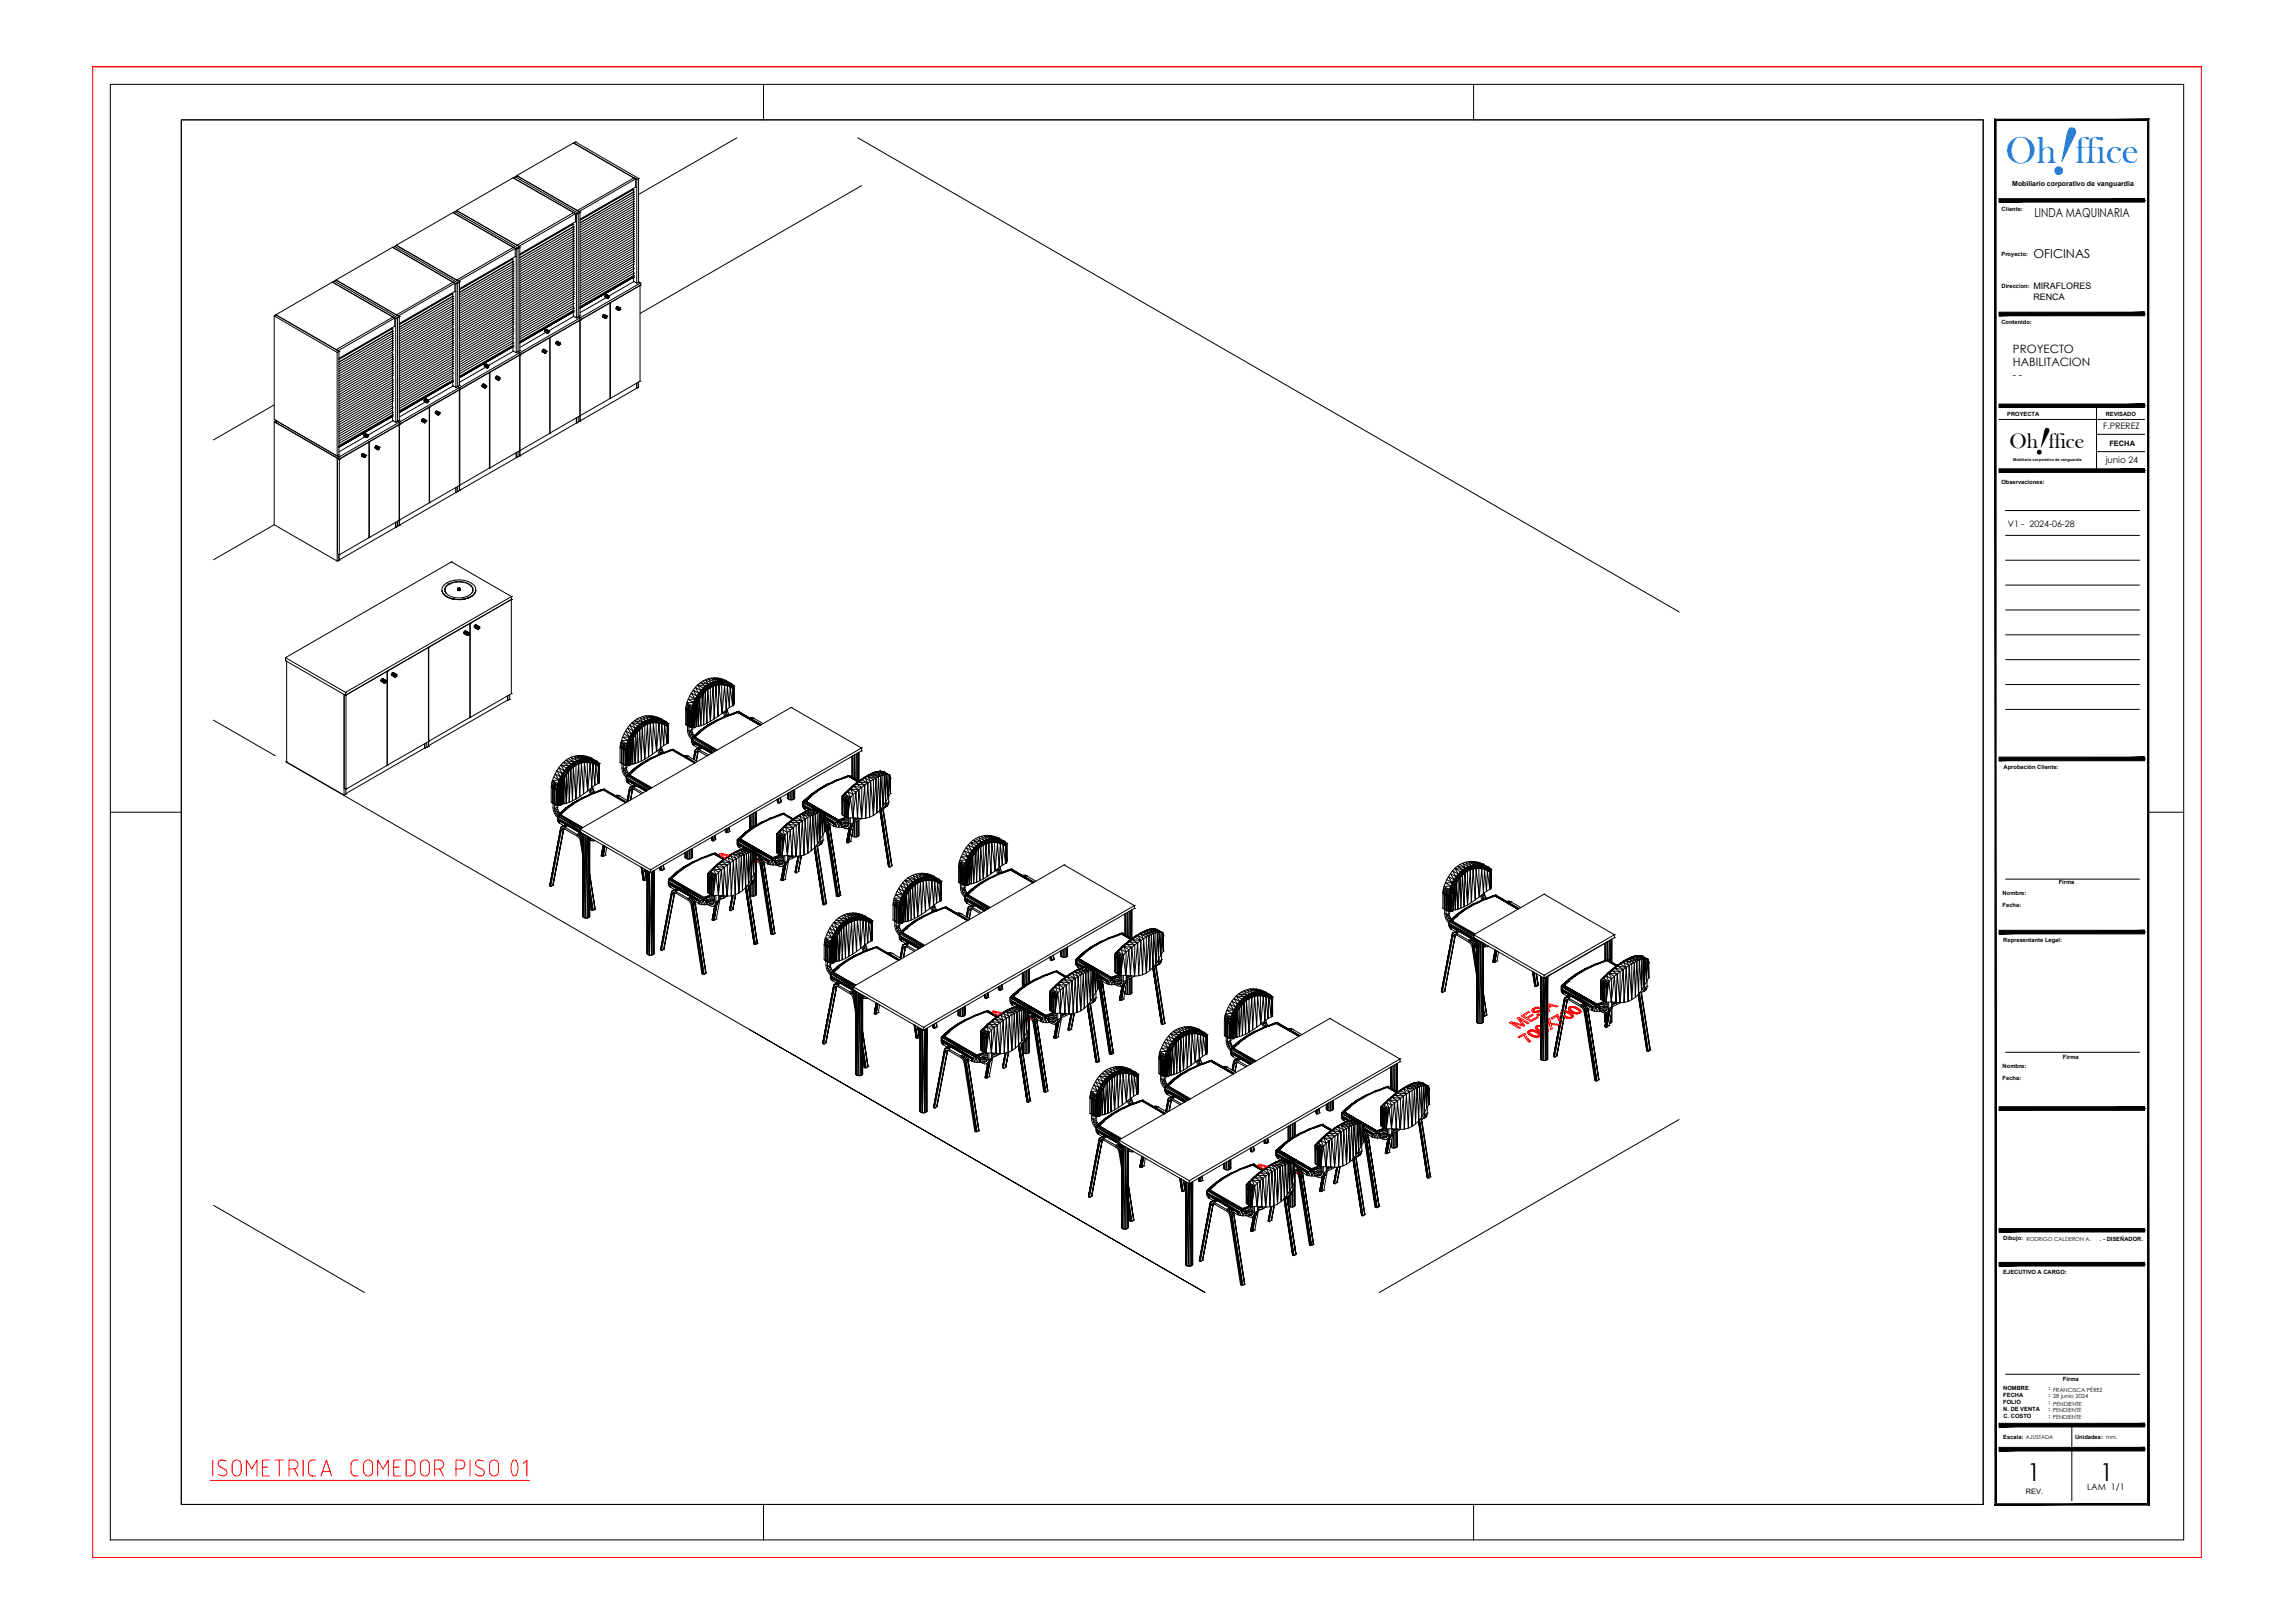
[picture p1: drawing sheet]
<svg xmlns="http://www.w3.org/2000/svg" width="594mm" height="420mm" viewBox="0 0 594 420" stroke-linecap="round" stroke-linejoin="round" font-family="sans-serif">
<defs><g id="words">
<text font-size="18.9" fill="#007fff" x="530.3" y="44.4" transform="rotate(18 530.3 44.4)">!</text>
<text font-size="10.7" x="526.4" y="117.1" transform="rotate(19 526.4 117.1)">!</text>
<text font-size="9.9" fill="#007fff" x="519.2" y="42.2">Oh ffice</text>
<g font-size="6.4">
<text x="524.7" y="383.3">1</text>
<text x="543.6" y="383.3">1</text>
</g>
<text font-size="5.6" x="520.1" y="115.9">Oh ffice</text>
<g font-size="3.2">
<text x="526.6" y="56.1">LINDA MAQUINARIA</text>
<text x="526.4" y="66.7">OFICINAS</text>
</g>
<g font-size="3">
<text x="521.1" y="94.7">HABILITACION</text>
<text x="521.1" y="91.4">PROYECTO</text>
</g>
<text font-size="2.6" x="521.1" y="97.7">- -</text>
<g font-size="2.3">
<text x="526.4" y="74.8">MIRAFLORES</text>
<text x="526.4" y="77.6">RENCA</text>
<text x="544.4" y="111.2">F.PREREZ</text>
<text x="545.1" y="119.9">junio 24</text>
<text x="519.8" y="136.5">V1 - 2024-06-28</text>
<text x="540.3" y="385.6">LAM 1/1</text>
</g>
<g font-size="1.9">
<text x="546" y="115.4">FECHA</text>
<text x="524.4" y="386.8">REV.</text>
</g>
<text font-size="1.8" x="520.9" y="48.1">Mobiliario corporativo de vanguardia</text>
<g font-size="1.5">
<text x="518.1" y="54.6">Cliente:</text>
<text x="518.1" y="66.2">Proyecto:</text>
<text x="518.1" y="74.6">Direccion:</text>
<text x="518.1" y="83.8">Contenido:</text>
<text x="519.6" y="107.6">PROYECTA</text>
<text x="545.1" y="107.6">REVISADO</text>
<text x="518.1" y="125.2">Observaciones:</text>
<text x="518.7" y="199.1">Aprobación Cliente:</text>
<text x="518.4" y="231.6">Nombre:</text>
<text x="532.9" y="228.9">Firma</text>
<text x="518.4" y="234.9">Fecha:</text>
<text x="518.6" y="243.9">Representante Legal:</text>
<text x="534" y="274.2">Firma</text>
<text x="518.4" y="276.4">Nombre:</text>
<text x="518.4" y="279.5">Fecha:</text>
<text x="518.6" y="321.1">Dibujo: RODRIGO CALDERON A.</text>
<text x="543.6" y="321.2">. - DISEÑADOR.</text>
<text x="518.6" y="329.9">EJECUTIVO A CARGO:</text>
<text x="518.6" y="360">NOMBRE</text>
<text x="530.3" y="360">: FRANCISCA PÉREZ</text>
<text x="534" y="357.5">Firma</text>
<text x="518.6" y="361.8">FECHA</text>
<text x="518.6" y="363.6">FOLIO</text>
<text x="518.6" y="365.3">N. DE VENTA</text>
<text x="530.3" y="361.8">: 28 junio 2024</text>
<text x="530.3" y="363.6">: PENDIENTE</text>
<text x="530.3" y="365.3">: PENDIENTE</text>
<text x="518.6" y="367.2">C. COSTO</text>
<text x="530.3" y="367.2">: PENDIENTE</text>
<text x="518.6" y="372.4">Escala: AJUSTADA</text>
<text x="537.2" y="372.4">Unidades: mm.</text>
</g>
<text font-size="1" x="521.1" y="119.3">Mobiliario corporativo de vanguardia</text>
</g></defs>
<!-- layer: 0 -->
<g fill="none" stroke="#00f" stroke-width=".26">
<path d="M203.9 206.7l.6 .4M203.9 206.5v.1M204.6 207.1h.4M205.6 206.7l-.6 .4M205.7 206.5v.1M220.5 216.2h.1M220.5 216.3l.6 .4M220.5 216.1h.1M221.3 216.7h.3M222.3 216.4l-.6 .3M222.3 216.3v.1M222.3 216.1v.1"/>
<path d="M150.9 237.1v.1M150.9 237.3l.5 .4M151.4 237.7h.1M151.6 237.7h.3M152 237.7h.1M152.6 237.3l-.5 .4M152.6 237.1v.1M177.4 221.7v.3l.6 .3M178.1 222.4h.3M179.1 221.7v.3l-.6 .3M194.1 231.7l.5 .2M194.8 232h.3"/>
<path d="M195.8 231.6l-.6 .3M195.8 231.4v.2M167.5 246.7v.1M167.5 247l.5 .3M167.5 246.9v.1M168 247.3h.1M168.2 247.3h.4M168.7 247.3h.1M169.3 246.9l-.6 .4M169.3 246.7v.1M274.6 247.2l.2 .5 .4 .1M275.3 247.9h.3"/>
<path d="M276.3 247.5l-.6 .3M276.3 247.2v.2M291.2 257h.1M291.2 256.8v.1M291.2 257.1h.1M291.2 257.1l.6 .3M291.9 257.5h.3M292.9 257.1l-.6 .3M292.9 257.1h.1M293 256.8v.2M221.5 277.9v.1M221.6 278.2l.5 .3"/>
<path d="M221.6 278.1v.1M222.2 278.5h.4M223.3 278.2l-.6 .3M223.3 278.1v.1M223.3 277.9v.1M248 262.6v.1M248.1 262.8l.6 .3M248.8 263.1h.3M249.8 262.8l-.6 .3M249.8 262.6v.1M264.8 272.5l.5 .3M265.4 272.8h.3"/>
<path d="M266.4 272.4l-.6 .4M266.4 272.2v.1M238.2 287.5v.2M238.2 287.7l.5 .4M238.9 288.1h.3M239.9 287.7l-.6 .4M239.9 287.5v.2M343.4 287.2l.5 .3M343.4 287v.1M343.4 287.2h.1M344.1 287.6h.3M345.1 287.2l-.6 .3"/>
<path d="M345.1 286.9v.2M345.1 287.2h.1M360 296.5v.3l.6 .3M360.7 297.2h.3M361.7 296.5v.3l-.6 .3M290.3 317.8l.6 .4M290.3 317.6v.2M291 318.2h.3M292 317.8l-.5 .4M292.1 317.6v.2M316.8 302.3v.1M316.9 302.6l.5 .3"/>
<path d="M316.9 302.5v.1M317.5 302.9h.4M318 302.9h.1M318.6 302.5l-.6 .4M318.6 302.3v.1M333.6 312.3l.5 .2M334.2 312.5h.3M335.2 312.1l-.6 .4M335.2 311.9v.1M306.9 327.4l.6 .4M306.9 327.2v.2M307.7 327.8h.3"/>
<path d="M308.7 327.4l-.6 .4M308.7 327.2v.2"/>
</g>
<g fill="none" stroke="#000" stroke-width=".26">
<path d="M148.4 37h.1M148.5 37h.1M149 36.7h.1M190.7 35.7l-25.4 14.6M222.1 35.7l212.6 122.7M117.2 55h.1M117.8 54.8h.1M117.8 54.8l.4-.3 16.4 9.4v26.9M118.2 54.5l15.6 9 14.7-8.5-15.7-9-14.6 8.5M118.2 54.5h.1M132.8 46h.1M132.9 46.1h.1"/>
<path d="M133.4 45.8h.1M133.4 45.8l.4-.3 16.3 9.4v26.8M133.8 45.5l15.6 9 14.7-8.4-15.7-9.1-14.6 8.6M133.8 45.5h.1M148.2 57.8l.1 .2-13.7 8 13.7-7.9 .1 .6-13.8 8 13.8-7.9v.6l-13.8 8M148.3 58h.1M148.3 58.1h.1M148.4 58.7v.1M148.4 58.7h.1M148.4 59.4h.1M148.4 58.8h.1M148.4 59.4v.5l-13.8 8"/>
<path d="M148.4 59.9h.1M148.4 59.9v.6l-13.8 8M148.5 55h.1M148.5 55l.5 .3-14.7 8.5-.5-.3M149 57.4h.1M149 55.3h.1M149 57.4l-14.4 8.3M149 55.3v2.1M149.2 55.5h.1M149.4 54.5h.1M149.7 55.2h.1M149.7 55.2l-.5 .3"/>
<path d="M149.9 54.8h.1M150.1 57l13.8-7.9 .1 .6-13.9 8 13.9-8v.6l-13.9 8M150.1 54.9h.1M150.1 54.9l-.4 .3M163.8 48.8l.1 .2-13.8 8M163.9 49.1h.1M163.9 49h.1M163.9 49.7h.1M164 49.7h.1M164 50.3h.1M164 50.3v.6l-13.9 8M164 50.9h.1"/>
<path d="M164 50.9v.6l-13.9 8M164 51.5h.1M164 51.5v.7l-13.9 7.9M164 52.2h.1M164 52.2v.5l-13.9 8M164 52.7h.1M164 52.7v.6l-13.9 8M164 53.3h.1M164 53.3v.6l-13.9 8M164 53.9h.1M164 53.9v.6l-13.9 8M164 54.5h.1"/>
<path d="M164 54.5v.7l-13.9 7.9M164 55.2h.1M164 55.2v.6l-13.9 7.9M164 55.8h.1M164 55.8v.5l-13.9 8M164 56.3h.1M164 56.3v.6l-13.9 8M164 56.9h.1M164 56.9v.6l-13.9 8M164 57.5h.1M164 57.5v.6l-13.9 8M164 58.1h.1"/>
<path d="M164 58.1v.7l-13.9 7.9M164 58.8h.1M164 58.8v.6l-13.9 8M164 59.4h.1M164 59.4v.5l-13.9 8M164 59.9h.1M164 59.9v.6l-13.9 8M164.1 46.1h.1M164.1 46.1l.4 .2-14.6 8.5-.5-.3M164.5 48.4h.1M164.5 46.3h.1M164.5 48.4l-14.4 8.3"/>
<path d="M164.5 46.3v2.1M164.8 46.4v.1M165.3 46.2h.1M165.3 46.2l-.5 .3M223 48l-57.3 33.2M86 73h.1M86.1 73.1h.1M86.6 72.8h.1M86.6 72.8l.4-.3 16.4 9.5v26.8M87 72.5l15.6 9 14.7-8.4-15.7-9.1-14.6 8.6M87 72.5h.1M101.6 64h.1"/>
<path d="M101.7 64.1h.1M102.2 63.8h.1M102.2 63.8l.4-.3 16.3 9.4v26.9M102.6 63.5l15.6 9 14.7-8.4-15.7-9.1-14.6 8.5M102.6 63.5h.1M117 75.9l.1 .2-13.7 7.9M117.1 76.1h.1M117.2 76.8h.1M117.2 76.7h.1M117.2 77.3h.1M117.2 77.3v.6l-13.8 8M117.2 77.9h.1"/>
<path d="M117.2 77.9v.7l-13.8 7.9M117.2 78.6h.1M117.2 78.6v.6l-13.8 8M117.2 79.2h.1M117.2 79.2v.6l-13.8 8M117.2 79.8h.1M117.2 79.8v.5l-13.8 8M117.3 73.1h.1M117.3 73.1l.5 .2-14.7 8.5-.5-.3M117.8 75.4h.1M117.8 73.3h.1M117.8 75.4l-14.4 8.3"/>
<path d="M117.8 73.3v2.1M118 73.5h.1M118.2 72.5h.1M118.5 73.2h.1M118.5 73.2l-.5 .3M118.7 72.8h.1M118.9 72.9h.1M118.9 72.9l-.4 .3M132.6 66.8l.1 .3-13.8 7.9 13.8-7.9 .1 .6-13.9 8 13.9-8v.7l-13.9 7.9M132.7 67.1h.1M132.8 67.7h.1M132.8 68.4h.1"/>
<path d="M132.8 68.4v.6l-13.9 7.9M132.8 69h.1M132.8 69v.6l-13.9 8M132.8 69.6h.1M132.8 69.6v.5l-13.9 8M132.8 70.1h.1M132.8 70.1v.6l-13.9 8M132.8 70.7h.1M132.8 70.7v.6l-13.9 8M132.8 71.3h.1M132.8 71.3v.7l-13.9 7.9M132.8 72h.1"/>
<path d="M132.8 72v.6l-13.9 8M132.8 72.6h.1M132.8 72.6v.6l-13.9 8M132.8 73.2h.1M132.8 73.2v.5l-13.9 8M132.8 73.7h.1M132.8 73.7v.6l-13.9 8M132.8 74.3h.1M132.8 74.3v.7l-13.9 7.9M132.8 75h.1M132.8 75v.6l-13.9 7.9M132.8 75.6h.1"/>
<path d="M132.8 75.6v.6l-13.9 8M132.8 76.2h.1M132.8 76.2v.6l-13.9 8M132.8 76.8h.1M132.8 76.8v.5l-13.9 8M132.8 77.3h.1M132.8 77.3v.6l-13.9 8M132.8 77.9h.1M132.8 77.9v.7l-13.9 7.9M132.8 78.6h.1M132.8 78.6v.6l-13.9 8M132.8 79.2h.1"/>
<path d="M132.8 79.2v.6l-13.9 8M132.8 79.8h.1M132.8 79.8v.5l-13.9 8M132.9 64.1h.1M132.9 64.1l.5 .2-14.7 8.5-.5-.3M133.4 66.4h.1M133.4 64.3h.1M133.4 66.4l-14.5 8.3M133.4 64.3v2.1M133.6 64.5h.1M133.8 63.5h.1M134.1 64.2h.1"/>
<path d="M134.1 64.2l-.5 .3M134.3 63.8h.1M134.6 63.9h.1M134.6 63.9l-.5 .3M148.4 60.5h.1M148.4 60.5v.6l-13.8 8M148.4 61.1h.1M148.4 61.1v.7l-13.8 7.9M148.4 61.8h.1M148.4 61.8v.6l-13.8 7.9M148.4 62.4h.1M148.4 62.4v.5l-13.8 8.1"/>
<path d="M148.4 62.9h.1M148.4 62.9v.6l-13.8 8M148.4 63.5h.1M148.4 63.5v.6l-13.8 8M148.4 64.1h.1M148.4 64.1v.6l-13.8 8M148.4 64.7h.1M148.4 64.7v.7l-13.8 7.9M148.4 65.4h.1M148.4 65.4v.6l-13.8 8M148.4 66h.1M148.4 66v.5l-13.8 8"/>
<path d="M148.4 66.5h.1M148.4 66.5v.6l-13.8 8M148.4 67.1h.1M148.4 67.1v.6l-13.8 8M148.4 67.7h.1M148.4 67.7v.7l-13.8 7.9M148.4 68.4h.1M148.4 68.4v.6l-13.8 7.9M148.4 69h.1M148.4 69v.6l-13.8 8M148.4 69.6h.1M148.4 69.6v.5l-13.8 8"/>
<path d="M148.4 70.1h.1M148.4 70.1v.6l-13.8 8M148.4 70.7h.1M148.4 70.7v.6l-13.8 8M148.4 71.3h.1M148.4 71.3v.7l-13.8 7.9M148.4 72h.1M148.4 72v.6l-13.8 8M148.4 72.6h.1M148.4 72.6v.6l-13.8 8M148.4 73.2h.1M148.4 73.2v.5l-13.8 8"/>
<path d="M148.4 73.7h.1M148.4 73.7v.6l-13.8 8M148.4 74.3h.1M148.4 74.3v.7l-13.8 7.9M148.4 75h.1M148.4 75v.6l-13.8 7.9M148.4 75.6h.1M148.4 75.6v.6l-13.8 8M148.4 76.2h.1M148.4 76.2v.6l-13.8 8M148.4 76.8h.1M148.4 76.8v.5l-13.8 8"/>
<path d="M148.4 77.3h.1M148.4 77.9v.7l-13.8 7.9M148.4 78.6h.1M148.4 77.3v.6l-13.8 8M148.4 79.2v.6l-13.8 8M148.4 79.8h.1M148.4 78.6v.6l-13.8 8M148.4 79.8v.5l-13.8 8M150.1 79.8l13.9-8.1zM156.5 76.7h.1M156.6 76.8l.2 .2zM156.8 77h.1"/>
<path d="M156.9 77l.2 .1M156.9 77l-.4-.3 .7 .3-.7-.3 .1-.2 .6 .5M156.9 77l.3 .2-.2-.2M157 77l-6.9 3.9M157.1 77.1l.1 .1M157.1 77.1l.2 .1M157.2 77v-.1v.1M157.2 77h.1M157.2 77v.2M157.2 77.2v-.2v.2M157.2 77.2v-.2l.1 .2M157.2 77.2h.1"/>
<path d="M157.3 76.9v.3zM157.3 77.2h.1M157.3 76.9h.1M157.3 76.7l-.1 .3M157.3 76.7v.2M157.3 76.8h.1M157.3 76.8l.2-.2-.2 .2M157.4 76.6l-.1 .1M157.4 76.6h.2l-.3 .2M157.4 76.6l-.5-.4h-.1l.6 .4-.1 .1-.5-.5-.1 .2 .6 .3-.1 .2-.5-.5-.1 .1 .6 .4v.1M157.4 76.6l-.5-.4 .7 .4M157.4 76.5l.2 .1-.2-.1"/>
<path d="M157.4 76.6l-.1 .2M157.5 77.2h-.2h.2M157.5 76.6l.2 .2-.2 .4M157.6 77.1l-.1 .1M157.6 76.6h-.1M157.6 76.6h.1M157.6 76.6l.1 .1M157.6 76.6l.1 .3M157.7 76.7v.2M157.7 76.9l-.1 .2M157.8 78.4h.1M157.9 78.4h.1"/>
<path d="M157.9 78.4l7.8-4.5v24.8l-7.7 4.4-.1-.1M158 78.4v24.7M159.5 79.8h.1M159.5 80l.2 .1zM160.2 79.9l-.1 .3M160.2 79.9l-.1 .2zM160.3 79.9h.1M160.3 79.8l.2-.1-.2 .2M160.3 79.8h.1M160.3 79.8l-.5-.4 .5 .4-.1 .1-.5-.5-.1 .1 .6 .4-.1 .1-.5-.5-.1 .2 .6 .5M160.3 79.6l.3 .2-.3-.2M160.3 79.8l-.1 .1"/>
<path d="M160.4 79.8l.2 .1-.2 .4M160.5 79.8h.1M160.5 79.7l-.7-.3 .7 .3-.2 .1M160.5 79.7l-.2 .1M160.5 79.7l.1 .1M160.6 79.8h.1M160.6 79.8v.3zM163.9 71.6h.1M163.9 71.4v.2M163.9 71.7l-13.8 8M163.9 71.7l-13.8 7.8M163.9 71.7h.1"/>
<path d="M164 60.5h.1M164 60.5v.6l-13.9 8M164 61.1h.1M164 61.1v.7l-13.9 7.9M164 61.8h.1M164 61.8v.6l-13.9 7.9M164 62.4h.1M164 62.4v.5l-13.9 8.1M164 62.9h.1M164 62.9v.6l-13.9 8M164 63.5h.1M164 63.5v.6l-13.9 8"/>
<path d="M164 64.1h.1M164 64.1v.6l-13.9 8M164 64.7h.1M164 64.7v.7l-13.9 7.9M164 65.4h.1M164 65.4v.6l-13.9 8M164 66h.1M164 66v.5l-13.9 8M164 66.5h.1M164 66.5v.6l-13.9 8M164 67.1h.1M164 67.1v.6l-13.9 8"/>
<path d="M164 67.7h.1M164 67.7v.7l-13.9 7.9M164 68.4h.1M164 69v.6l-13.9 8M164 69.6h.1M164 68.4v.6l-13.9 7.9M164 70.1v.6l-13.9 8M164 70.7h.1M164 69.6v.5l-13.9 8M164 71.8h.1M164 72.9h.1M164 70.7v.6l-13.9 8"/>
<path d="M164 71.3h.1M164 72.8l.8 .5 .5-.3v-26.8l-16.3-9.5-.5 .3 16.3 9.5v26.8M164 72.9l-6.4 3.7M164 71.8v1.1M164.8 73.3h.1M165.3 73l.5 .3-15.7 9M165.3 73h.1M165.6 73.9h.1M165.7 73.9h.1M165.8 73.8h.1M165.8 73.3h.1M165.8 73.8l-15.7 9"/>
<path d="M165.8 73.3v.5M71 81.8l16.3 9.4v26.9M71 81.8h.1M71.4 81.5l15.6 9 14.7-8.4-15.7-9.1-14.6 8.5M71.4 81.5l-.4 .3v26.8l16.3 9.5 .4-.3M71.4 81.5l16.3 9.4v26.9M71.4 81.5h.1M87 90.5h.1M87.3 91.2h.1M87.5 90.8h.1M87.7 93.8l13.9-8v.6l-13.9 8M87.7 90.9h.1"/>
<path d="M87.7 90.9l-.4 .3M101.5 84.8v.2l-13.8 8 13.8-7.9 .1 .6-13.9 8M101.5 85.1h.1M101.5 85h.1M101.6 85.7h.1M101.6 86.4h.1M101.6 86.4v.6l-13.9 8M101.6 87h.1M101.6 87v.5l-13.9 8M101.6 87.5h.1M101.6 87.5v.7l-13.9 7.9M101.6 88.2h.1"/>
<path d="M101.6 88.2v.6l-13.9 7.9M101.6 88.8h.1M101.6 88.8v.6l-13.9 8M101.6 89.4h.1M101.6 89.4v.6l-13.9 8M101.6 90h.1M101.6 90v.6l-13.9 8M101.6 90.6h.1M101.6 90.6v.5l-13.9 8M101.6 91.2v.6l-13.9 7.9M101.6 91.8h.1M101.6 91.8v.6l-13.9 8"/>
<path d="M101.6 92.4h.1M101.6 92.4v.6l-13.9 8M101.6 93h.1M101.6 93v.6l-13.9 8M101.6 93.6h.1M101.6 93.6v.5l-13.9 8.1M101.6 94.1h.1M101.6 94.1v.7l-13.9 7.9M101.6 94.8h.1M101.6 94.8v.6l-13.9 7.9M101.6 95.4h.1M101.6 95.4v.6l-13.9 8"/>
<path d="M101.6 96h.1M101.6 96v.6l-13.9 8M101.6 96.6h.1M101.6 96.6v.6l-13.9 8M101.6 97.2h.1M101.6 97.2v.5l-13.9 8M101.6 97.8v.6l-13.9 7.9M101.6 98.4h.1M101.6 98.4v.6l-13.9 8M101.6 99h.1M101.6 99v.6l-13.9 8M101.6 99.6h.1"/>
<path d="M101.6 99.6v.6l-13.9 8M101.7 82.1l.5 .2-14.7 8.5-.5-.3M101.7 82v.1M102.2 84.5h.1M102.2 82.3h.1M102.2 84.5l-14.5 8.3M102.2 82.3v2.2M102.4 82.5h.1M102.6 81.5h.1M102.9 82.2h.1M103.1 81.8h.1M103.4 84l13.7-7.9 .1 .6-13.8 8"/>
<path d="M103.4 84.8l13.8-8v.5l-13.8 8M103.4 82h.1M103.4 82l-1 .5M117.1 98.6h.1M117.1 98.4v.2M117.2 98.7l-13.8 8M117.2 98.7l-13.8 7.9M117.2 98.7h.1M117.2 80.3h.1M117.2 80.3v.6l-13.8 8M117.2 80.9h.1M117.2 80.9v.7l-13.8 7.9"/>
<path d="M117.2 81.6h.1M117.2 81.6v.6l-13.8 7.9M117.2 82.2h.1M117.2 82.2v.6l-13.8 8M117.2 82.8h.1M117.2 82.8v.6l-13.8 8M117.2 83.4h.1M117.2 83.4v.5l-13.8 8M117.2 83.9h.1M117.2 83.9v.6l-13.8 8M117.2 84.6v.6l-13.8 7.9M117.2 85.2h.1"/>
<path d="M117.2 85.2v.6l-13.8 8M117.2 85.8h.1M117.2 85.8v.6l-13.8 8M117.2 86.4h.1M117.2 86.4v.6l-13.8 8M117.2 87h.1M117.2 87v.5l-13.8 8M117.2 87.5h.1M117.2 87.5v.7l-13.8 7.9M117.2 88.2h.1M117.2 88.2v.6l-13.8 7.9M117.2 88.8h.1"/>
<path d="M117.2 88.8v.6l-13.8 8M117.2 89.4h.1M117.2 89.4v.6l-13.8 8M117.2 90h.1M117.2 90v.6l-13.8 8M117.2 90.6h.1M117.2 90.6v.5l-13.8 8M117.2 91.2v.6l-13.8 7.9M117.2 91.8h.1M117.2 91.8v.6l-13.8 8M117.2 92.4h.1M117.2 92.4v.6l-13.8 8"/>
<path d="M117.2 93h.1M117.2 93v.6l-13.8 8M117.2 93.6h.1M117.2 93.6v.5l-13.8 8.1M117.2 94.1h.1M117.2 94.1v.7l-13.8 7.9M117.2 94.8h.1M117.2 94.8v.6l-13.8 7.9M117.2 95.4h.1M117.2 96v.6l-13.8 8M117.2 96.6h.1M117.2 95.4v.6l-13.8 8"/>
<path d="M117.2 97.2v.5l-13.8 8M117.2 96.6v.6l-13.8 8M117.2 98.8h.1M117.2 99.9h.1M117.2 97.8v.6l-13.8 7.9M117.2 98.4h.1M117.2 99.9l.8 .4 .5-.3v-26.8l-16.3-9.4-.5 .3 16.3 9.4v26.8M117.2 98.8v1.1M117.2 99.9l-6.3 3.7M118.9 97.7l13.9-8zM118.9 97.8l13.9-8.1zM118.9 99.8h.1"/>
<path d="M118.9 99.8l-.4 .2M125.2 99.4l.6 .4zM125.3 94.7h.1M125.4 94.8l.2 .2zM125.5 99.9l-.1 .2zM125.5 99.9l-.1 .2M125.5 99.9v.5l-.1-.3v.1M125.6 99.8l-.1 .1zM125.6 95h.1M125.6 99.8h.1M125.6 99.8h.2l-.2 .1M125.6 99.9l.3 .1-.3 .4"/>
<path d="M125.6 99.8l-.1 .1M125.7 95l.2 .2M125.7 95l-.4-.3 .7 .3-.7-.3 .1-.2 .6 .5M125.7 95l.3 .2-.2-.1M125.8 99.8l-.3 .1M125.8 99.8h.1M125.8 99.8l-.7-.4 .7 .4-.7-.4h-.1l.6 .4-.1 .1-.5-.5-.1 .2 .6 .3-.1 .2-.5-.5-.1 .1 .6 .4-.1 .1M125.8 95l-6.9 4M125.8 99.8v.1M125.8 94.3l.6 .3zM125.9 100l-.1-.1v.2M125.9 99.9l-.1 .2"/>
<path d="M125.9 100h.1M125.9 95.2h.1M126 95v.2zM126 95h.1M126 95v.2M126 94.9v.2zM126 95.2h.1M126 95.2l.1 .1M126.1 95.2h-.1M126.1 94.9v.3zM126.1 95.2h.1M126.1 94.9h.1"/>
<path d="M126.1 95.2h.2zM126.1 95.2v.1M126.1 94.7l-.1 .4M126.1 94.7v.2M126.1 94.7l-.1 .3M126.1 94.7h.1M126.2 95.2l-.1 .1M126.2 94.6l-.1 .1M126.2 94.6h.2h-.2M126.2 94.6l-.5-.4 .7 .4-.7-.4 .1 .1-.2-.1 .6 .4-.1 .1-.5-.5-.1 .2 .6 .3-.1 .2-.5-.5-.1 .1 .6 .4v.1M126.3 95.2h.1M126.3 94.7h.1"/>
<path d="M126.3 94.7l.2 .1-.2 .4M126.3 95.2l-.2 .1M126.4 94.6l.1 .1zM126.4 94.6l-.1 .1M126.4 94.6h-.2M126.4 94.6h.1M126.4 94.6l.1 .1M126.4 95l-.1 .2M126.4 95h.1M126.5 94.7h.1M126.5 94.7v.3zM126.5 95l-.1 .1"/>
<path d="M126.6 96.4h.1M126.7 96.4h.1M126.8 96.4l7.7-4.5v24.8l-7.8 4.4M126.8 96.4v24.7M128.3 97.8h.1M128.3 98l.2 .1zM128.5 98.1l.1 .1M128.6 98.2l.2 .1M128.6 98.2l-.3-.4 .6 .4-.6-.4v-.1l.6 .5M128.6 98.2l.3 .1-.2-.1M128.8 97.4l.5 .3zM128.8 98.3h.1"/>
<path d="M128.8 98.3l.3 .1M128.9 98.2v-.2v.2M128.9 98.2h.1M128.9 98.2v.1M128.9 98.3v-.1v.1M128.9 98.3v-.1l.1 .1M128.9 98.3l.1 .1M129 98v.3zM129 98.3h.1M129 98h.1M129 97.9l-.1 .3M129 98.4h.1"/>
<path d="M129 97.9v.1M129.1 98.4h.1M129.1 97.9h.1M129.1 97.9l.1-.1-.1 .1M129.1 97.7l-.1 .2M129.1 97.8l.2-.1-.2 .2M129.1 97.7l-.5-.3 .7 .3-.8-.3 .6 .3-.1 .2-.5-.5-.1 .1 .6 .4-.1 .1-.5-.5-.1 .2 .6 .3v.2M129.1 97.8v.1M129.2 98.3l-.1 .1 .1-.1M129.2 97.8l.2 .2-.2 .3M129.3 97.7l.1 .4M129.3 97.7l.1 .1"/>
<path d="M129.3 98.3h-.1M129.3 97.7l-.1 .1M129.3 97.7h-.2M129.4 97.8v.3M129.4 98.1l-.1 .2M132.7 89.7h.1M132.7 89.5v.2M132.7 89.7l-13.8 8M132.7 89.7l-13.8 7.9M132.8 80.3h.1M132.8 80.3v.6l-13.9 8M132.8 80.9h.1"/>
<path d="M132.8 80.9v.7l-13.9 7.9M132.8 81.6h.1M132.8 81.6v.6l-13.9 7.9M132.8 82.2h.1M132.8 82.2v.6l-13.9 8M132.8 82.8h.1M132.8 82.8v.6l-13.9 8M132.8 83.4h.1M132.8 83.4v.5l-13.9 8M132.8 83.9h.1M132.8 83.9v.6l-13.9 8M132.8 84.6v.6l-13.9 7.9"/>
<path d="M132.8 85.2h.1M132.8 85.2v.6l-13.9 8M132.8 85.8h.1M132.8 85.8v.6l-13.9 8M132.8 86.4h.1M132.8 87v.5l-13.9 8M132.8 87.5h.1M132.8 86.4v.6l-13.9 8M132.8 88.2v.6l-13.9 7.9M132.8 88.8h.1M132.8 87.5v.7l-13.9 7.9M132.8 89.8h.1"/>
<path d="M132.8 91h.1M132.8 88.8v.6l-13.9 8M132.8 89.4h.1M132.8 90.8l.8 .5 .5-.2v-26.9l-16.3-9.4-.5 .2 16.3 9.5v26.8M132.8 89.8v1.2M132.8 91l-6.4 3.6M133.6 91.3h.1M134.1 91.1l.5 .2-15.7 9M134.1 91.1h.1M134.4 91.9h.1M134.5 91.9h.1M134.6 91.9h.1"/>
<path d="M134.6 91.3h.1M134.6 91.9l7.7-4.5v24.8l-7.8 4.3M134.6 88.7l13.8-7.9zM134.6 88.8l13.8-8-13.8 8M134.6 90.8h.1M134.6 91.9l-15.7 8.9M134.6 91.3v.6M134.6 90.8l-.5 .3M134.6 91.9v24.7M140.4 91l.2 .1zM140.6 91.1l.1 .1M140.7 91.2l.2 .2"/>
<path d="M140.7 91.2l-.4-.3 .7 .3-.7-.3 .1-.2 .6 .5M140.7 91.2l.3 .2-.2-.1M140.9 91.4h.2zM141 85.8l.2 .1zM141 85.7h.1M141 91.2v.2M141 91.4v-.2v.2M141 91.1v.3M141 91.4h.1M141 91.1v.3zM141 91.1l.1-.2-.1 .3M141 91.4h.3z"/>
<path d="M141.1 91.4h.1M141.1 90.9l-.1 .2M141.1 90.9l.1-.1-.1 .1M141.1 90.9h.1M141.1 90.9l.2-.1-.2 .1M141.2 91.4h-.1M141.2 90.8h.1l-.2 .1M141.2 90.8l-.5-.4h-.1l.6 .4-.1 .1-.5-.5-.2 .2 .7 .3-.1 .2-.6-.5v.1l.6 .4v.1M141.2 90.8l-.1 .1M141.2 85.9l.1 .1M141.3 91.4h-.2M141.3 91.4h.1"/>
<path d="M141.3 86l.2 .1M141.3 86l-.3-.3 .5 .4-.5-.6 .5 .6M141.3 86l.3 .2-.2-.1M141.3 90.8l.2 .2-.2 .4M141.3 90.8h.2M141.3 90.8l-.6-.4 .6 .4h-.1M141.3 86l-6.7 4M141.3 91.3v.1M141.5 90.8v.3M141.5 91.1l-.2 .2M141.5 90.8v.2M141.5 90.9v.2"/>
<path d="M141.5 91h.1M141.5 86.1l.2 .1zM141.5 86.1h.1M141.5 86.1l.1 .1M141.6 86.2l-.1-.1 .1 .1M141.6 85.9v.2zM141.6 86.2h.1M141.6 86.1v-.2v.2M141.6 86.2v-.1v.1M141.6 85.9l.1-.2-.1 .4M141.6 85.9h.1M141.6 85.9l.1-.2-.1 .2"/>
<path d="M141.6 86.1h.1M141.7 86.2h.1M141.7 85.7l-.1 .4M141.7 85.7h.1M141.8 85.6l-.2 .3M141.8 85.6l-.1 .1M141.8 85.6l-.5-.4-.1 .1 .6 .3-.1 .1-.5-.4h-.1l.6 .4-.1 .2-.5-.6-.1 .2 .6 .4-.1 .2M141.8 86.2h-.1h.1M141.8 85.6h.1M141.8 85.6h.2h-.2M141.8 85.6l.3 .2-.3 .4M141.8 86.2h-.1"/>
<path d="M141.9 85.6h.1M141.9 85.6l-.6-.4 .6 .4h-.1M141.9 85.6h.2M142 86.1l-.2 .1M142 85.6l.1 .3v-.3M142 85.6h-.2M142 85.6h.1M142.1 85.9h.1M142.1 85.6h.1M142.1 85.9l-.1 .2M142.3 87.4h.1M143.9 89l.2 .1z"/>
<path d="M143.9 88.9h.1M144.1 89.1l.1 .1M144.2 89.2l.2 .1M144.2 89.2l-.3-.3 .6 .3-.6-.5 .6 .5M144.2 89.2l.3 .1-.2-.1M144.4 89.3l.2 .1zM144.5 89.2v.1zM144.5 89.2h.1M144.5 89.2v.1M144.5 89.2v-.2v.2M144.5 89.3h.1M144.5 89.3l.1 .1"/>
<path d="M144.6 89.1v-.2l-.1 .3M144.6 89.3h.1M144.6 89.1h.1M144.6 89.2h.1M144.6 89.3v.1M144.6 89.4h.1M144.6 88.9v.3M144.6 88.9l.2-.1-.2 .1M144.7 88.8l-.1 .3M144.7 88.8l-.1 .1M144.7 88.8l-.4-.5-.2 .1 .6 .4-.1 .1-.5-.5-.1 .1 .6 .4-.1 .1-.5-.5-.1 .2 .6 .3v.2M144.8 88.8h.2l-.2 .6"/>
<path d="M144.8 88.8l.1-.1-.3 .2M144.8 88.8h.1M144.8 89.4h-.2M144.8 88.8l-.2 .1M144.8 88.8h.2M144.9 88.7l.1 .1M144.9 88.7l-.6-.4 .6 .4-.2 .1M145 88.8h.1M145 89.1h.1M145 88.8v.3zM145 89.1l-.2 .3M148.3 80.6h.1"/>
<path d="M148.3 80.4v.2M148.4 80.7l-13.8 7.9M148.4 80.7h.1M148.4 80.8h.1M148.4 82h.1M148.4 80.3h.1M148.4 81.8l.8 .5 .5-.3v-26.8l-16.3-9.4-.5 .3 16.3 9.4v26.8M148.4 80.8v1.2M148.4 82l-6.3 3.6M149.2 82.3h.1M149.7 82l.4 .3-15.5 9M149.7 82h.1"/>
<path d="M150.1 82.9h.1M150.1 82.8h.1M150.1 82.3h.1M150.1 82.8l7.8-4.4v24.8l-7.8 4.4M150.1 81.7h.1M150.1 82.8l-15.5 9.1M150.1 82.3v.5M150.1 81.7l-.4 .3M150.2 82.9v24.7M155.9 82l.3 .1zM156.2 82.1l.1 .1M156.3 82.2l.2 .1"/>
<path d="M156.3 82.2l-.4-.3 .6 .4-.6-.6 .6 .6M156.3 82.2l.3 .2-.2-.1M156.5 82.3l.1 .1M156.5 82.3l.1 .1zM156.6 82.4h.1M156.6 81.5l.4 .3-.4-.3M156.6 82.1v.2M156.6 82.4v-.1v.1M156.6 82.1v.2zM156.6 82.1h.1M156.6 82.1l.1-.2-.1 .4M156.7 81.9l-.1 .2z"/>
<path d="M156.7 81.9l-.1 .2M156.7 82.4h.1M156.7 81.9l.1-.1-.1 .2M156.8 81.8l-.5-.4h-.1l.6 .4-.1 .1-.5-.5-.1 .1 .6 .4-.1 .2-.5-.6-.2 .2 .7 .4-.1 .2M156.8 81.8l-.1 .1M156.8 82.4h-.1h.1M156.8 82.4h.1M156.8 81.8l-.1 .2M156.8 81.8h.1M156.8 81.8l.2-.1zM156.8 81.8h.2h-.2M156.8 81.8l.3 .2-.3 .4"/>
<path d="M156.8 82.4h-.1M156.9 81.7l.1 .1M156.9 81.7l-.6-.3 .6 .3-.1 .1M157 82.3l-.2 .1M157 81.7v.1M157 81.8v.3M157 81.7l-.2 .1M157 81.8h.1M157 82.1v.2M157.1 82h.1M159.7 80.1h.1M159.8 80.1l.2 .2"/>
<path d="M159.8 80.1l-.3-.3 .6 .4-.6-.4v-.1l.6 .5M159.8 80.1l.3 .2-.2-.1M160 80.3l.2 .1-.1-.1M160 80.3h.1M160.1 80.2v.1zM160.1 80v.2zM160.1 80.3h.1M160.1 80.2h.1M160.1 80.2v.1M160.1 80.3l.1 .1M160.1 80.3h.2zM160.1 80.3l.2 .1"/>
<path d="M160.2 80.4h.1M160.3 80.3v.1M160.3 80.3l-.1 .1M160.3 80.3h.1M160.6 80.1h.1M160.6 80.1l-.3 .2M165.3 98.9v1.3l-.5 .3v-1.3v1.3l-14.7 8.5v-1.4v1.4l-.4 .2M165.7 98.7h.1M71 109.2l16.3 9.4v26.6M71 109.2h.1M71 108.6h.1M71 104.8l-15.7 9.1"/>
<path d="M71.4 109.4h.1M71.4 108.9h.1M71.4 108.9l-.4 .3v26.6l16.3 9.4 .4-.2M87.3 118.6h.1M87.3 118.1h.1M87.4 118.6v24.7l.4 .3 7.7-4.4v-24.7l-7.8 4.4M87.4 118.6h.1M87.7 118.3h.1M87.7 118.9h.1M87.7 115.7l13.9-8zM87.7 115.8l13.9-8zM87.7 117.8h.1"/>
<path d="M87.7 118.3v.6M87.8 118.9h.1M87.8 118.9v24.7M93.6 118l.2 .2zM93.8 118.2h.1M93.9 118.2l.2 .2M93.9 118.2l-.4-.3 .6 .4-.6-.4 .1-.2 .5 .6M93.9 118.2l.3 .2-.2-.1M94 117.5l.6 .3zM94.1 118.4h.1M94.1 112.7h.1M94.1 118.3l.1 .1"/>
<path d="M94.2 118.4l-.1-.1 .1 .1M94.2 118.4h.1M94.2 112.9l.2 .1zM94.2 118.1v.2M94.2 118.4v-.1v.1M94.2 118.1h.1M94.3 117.9l-.1 .2zM94.3 117.9l-.1 .2M94.3 117.9l-.1 .4M94.3 118.4h.1M94.3 118.4h.1zM94.4 113h.1"/>
<path d="M94.4 117.8l-.1 .1M94.4 118.4h-.1h.1M94.4 118.4h.1M94.4 117.9h.1M94.4 117.8h.2h-.2M94.4 117.9l.2-.1-.2 .1M94.4 117.8l-.5-.4 .7 .4-.8-.4 .6 .4-.1 .1-.5-.5-.1 .2 .6 .3-.1 .2-.5-.5-.1 .1 .6 .4-.1 .2M94.4 117.9l.3 .1-.3 .4M94.4 118.4h-.1M94.5 113l.2 .2M94.5 113l-.4-.3 .7 .4-.7-.4 .1-.2 .6 .6M94.5 113l.3 .2-.2-.1"/>
<path d="M94.6 117.8h.1M94.6 113l-6.9 4M94.6 117.9v.3M94.6 117.9h.1M94.6 117.8l-.2 .1M94.6 118.2l-.2 .2M94.7 118h.1M94.7 113.2h.2zM94.8 113.1v-.2v.2M94.8 113.1h.1M94.8 113.1v.1M94.8 113.2v-.1v.1"/>
<path d="M94.8 113.2v-.1l.1 .1M94.8 113.2h.1M94.9 112.9v.3zM94.9 113.2h.1M94.9 112.9h.1M94.9 112.7l-.1 .4M94.9 112.7v.2M94.9 113.2h.2zM94.9 112.8h.1M94.9 112.8l.2-.2-.2 .2M95 112.6l-.1 .1M95 112.6h.2l-.3 .2z"/>
<path d="M95 112.6l-.4-.4-.2 .1 .6 .3-.1 .1-.5-.4-.1 .1 .6 .3-.1 .2-.5-.5-.1 .1 .6 .4v.2M95.1 113.2h-.2h.2M95.1 112.6h.1l-.1 .1M95.1 112.6h.1M95.1 112.7l.2 .1-.2 .4M95.1 113.2h-.2M95.2 112.6v.1M95.2 112.6l-.6-.4 .6 .4h-.2M95.2 112.6h.1M95.2 113.1l-.1 .1M95.2 112.9h.1M95.3 112.6h.1"/>
<path d="M95.3 112.6v.3zM95.3 112.9l-.1 .2M95.4 114.4l.1 .1M95.5 114.5h.1M95.6 114.4l7.7-4.5v24.8l-7.7 4.4h-.1M95.6 114.4v24.7M97.1 115.9h.1M97.1 116l.2 .1zM97.3 116.1l.1 .1M97.4 116.2l.2 .1M97.4 116.2l-.3-.3 .6 .3-.6-.3v-.2l.6 .5M97.4 116.2l.3 .1-.2-.1"/>
<path d="M97.6 116.3l.2 .1zM97.7 116.2v.2zM97.7 116.2h.1M97.7 116.2v.1M97.7 116v.2zM97.7 116.3v.1M97.7 116.4h.1M97.8 116.3l-.1 .1M97.8 116.1v-.2l-.1 .3M97.8 116.1v.2zM97.8 116.3h.1M97.8 116.1h.1"/>
<path d="M97.8 116.3h.2zM97.8 116.3l.1 .1M97.8 115.9l-.1 .3M97.8 115.9v.2M97.9 115.9h.1M97.9 116.4h-.1M97.9 115.8v.1M97.9 115.8l.2-.1-.2 .1M97.9 115.8l-.5-.4h-.1l.6 .4-.1 .1-.5-.5-.1 .1 .6 .4-.1 .1-.5-.5-.1 .2 .6 .3v.2M97.9 115.8l-.1 .1M98 115.8h.1M98 115.8l.2 .2-.2 .3"/>
<path d="M98 116.3v.1M98.1 115.7l.1 .1M98.1 115.8h.1zM98.1 115.7l-.7-.3 .7 .3-.2 .1M98.1 115.7l-.1 .1M98.2 116.1l-.2 .3M98.2 116.1h.1M98.2 115.8h.1M98.2 115.8v.3zM98.2 116.1l-.1 .1M101.5 107.7h.1M101.5 107.4v.3"/>
<path d="M101.5 107.7l-13.8 8M101.5 107.7l-13.8 7.9M101.6 100.2h.1M101.6 100.2v.6l-13.9 8M101.6 100.8h.1M101.6 100.8v.6l-13.9 7.9M101.6 101.4h.1M101.6 101.4v.6l-13.9 7.9M101.6 102h.1M101.6 102v.6l-13.9 8M101.6 102.6h.1M101.6 102.6v.6l-13.9 8"/>
<path d="M101.6 103.2h.1M101.6 103.2v.6l-13.9 8M101.6 103.8h.1M101.6 103.8v.6l-13.9 8M101.6 105v.6l-13.9 8M101.6 105.6h.1M101.6 104.4v.6l-13.9 7.9M101.6 106.2v.6l-13.9 8M101.6 106.8h.1M101.6 105.6v.6l-13.9 8M101.6 106.8v.6l-13.9 8M101.6 107.4h.1"/>
<path d="M101.6 109h.1M101.6 108.8l.8 .5 .5-.2v-26.9l-16.3-9.4-.5 .3 16.3 9.4v26.8M101.6 107.8v1.2M101.6 109l-6.4 3.6M102.4 109.3h.1M102.9 109.1l.5 .2-15.7 9-16.3-9.4v.5l16.3 9.5 15.7-9M102.9 109.1h.1M103.2 109.9h.1M103.3 109.9h.1M103.4 109.9h.1M103.4 109.3h.1M103.4 109.9l7.7-4.4v24.7l-7.8 4.4"/>
<path d="M103.4 106.8l13.8-8zM103.4 108.8h.1M103.4 109.3v.6M103.4 108.8l-.5 .3M103.4 109.9v24.7M109.2 109l.2 .1zM109.4 109.1l.1 .1M109.5 109.2l.2 .1M109.5 109.2l-.4-.3 .7 .4-.7-.4 .1-.2 .6 .6M109.5 109.2l.3 .2-.2-.1M109.6 108.5l.6 .3zM109.7 109.3l.1 .1"/>
<path d="M109.7 109.3l.2 .1M109.8 103.7h.1M109.8 109.3v.1M109.8 109.4v-.1v.1M109.8 109.1v.3M109.8 109.4h.1M109.8 103.8l.2 .2zM109.8 109.1v.2zM109.8 109.1l.1-.2-.1 .4M109.9 109.4h.1M109.9 108.9l-.1 .2zM109.9 108.9l-.1 .2"/>
<path d="M109.9 108.9l.1-.1-.1 .1M110 109.4h-.1M110 108.8l-.1 .2zM110 108.8h.1zM110 108.8l-.5-.4 .6 .4-.6-.4 .1 .1h-.2l.6 .3-.1 .1-.5-.4h-.2l.7 .4-.1 .2-.6-.6v.2l.6 .4v.2M110 104h.1M110.1 109.4h-.2h.2M110.1 108.8h.1M110.1 108.8h.1h-.1M110.1 108.8l.2 .2-.2 .4M110.1 109.4h-.2M110.1 104l.2 .2"/>
<path d="M110.1 104l-.3-.3 .5 .4-.5-.4v-.2l.5 .6M110.1 104l.3 .2-.2-.1M110.1 108.8l.1 .1M110.1 104.1l-6.7 3.9M110.1 108.8h-.1M110.2 109.3l-.1 .1M110.2 108.8h.1M110.2 108.9l.1 .2M110.2 103.3l.7 .3zM110.3 109.1l-.1 .2M110.3 108.8h.1M110.3 108.8v.3"/>
<path d="M110.3 109h.1M110.3 104.2h.3h-.2M110.3 104.2h.1M110.3 104.1l.1 .1zM110.3 104.1h.1M110.3 104.1l.1 .1M110.4 103.9v.2zM110.4 104.2l.1 .1M110.4 104.2v-.1v.1M110.4 103.9l.1 .3zM110.5 104.3h.1M110.4 104.1h.1"/>
<path d="M110.5 103.8l-.1 .3M110.5 103.8h.1M110.5 104.2v.1M110.5 104.2h.1M110.5 103.8l.1-.2v.2M110.6 103.6l-.2 .5M110.6 103.6h.2l-.2 .2M110.6 103.6l.3 .2-.3 .4M110.6 103.6l-.5-.4 .7 .4-.7-.4-.1 .1 .6 .3-.1 .1-.5-.4-.1 .1 .6 .3-.1 .2-.5-.5-.1 .1 .6 .4-.1 .2M110.6 104.2l-.1 .1M110.6 103.6l-.1 .2M110.8 103.6h.1"/>
<path d="M110.8 103.6h-.2M110.9 103.7h.1M110.9 103.9h.1M110.9 103.6v.3v-.2v.1M110.9 103.9l-.3 .3M110.9 103.6v.1M110.9 103.7v.1M111.1 105.4v.1M111.1 105.5h.1M112.7 107l.2 .1zM112.7 106.8h.1M112.9 107.1h.1"/>
<path d="M113 107.1l.2 .2M113 107.1l-.3-.3 .6 .4-.6-.5 .6 .5M113 107.1l.3 .3-.2-.2M113.2 107.3l.2 .1zM113.3 107.2h.1M113.3 107.2v.2M113.3 107.4v-.2l.1 .2M113.3 107.1v.1zM113.3 107.4h.1M113.3 107.2l.1-.1v.1M113.4 107.4l-.1-.2 .1 .2M113.4 107.1v-.2l-.1 .3"/>
<path d="M113.4 107.1h.1M113.4 107.4h.1M113.4 107.1v-.2v.2M113.4 107.2h.1M113.4 106.9v.3M113.4 106.9h.1M113.5 106.8l-.1 .3M113.5 106.8l-.1 .1M113.5 106.8l-.4-.4h-.2l.6 .4-.1 .1-.5-.5-.1 .1 .6 .4-.1 .2-.5-.6-.1 .2 .6 .4v.1M113.6 107.4h-.2h.2M113.6 107.4h.1M113.6 106.8l-.2 .1"/>
<path d="M113.6 106.8h.1M113.6 106.8h.1h-.1M113.6 106.8l.2 .1-.2 .5M113.6 107.4h-.2M113.7 106.7v.1M113.7 106.7l-.6-.3 .6 .3-.2 .1M113.7 106.7l.1 .1M113.7 107.3l-.1 .1M113.7 106.8h.1M113.7 106.8l.1 .3v-.3M113.7 106.8h-.1M113.8 107.1h.1"/>
<path d="M113.8 106.8h.1M113.8 107.1l-.1 .2M118 100.3h.1M118.5 100l.4 .3-15.5 9M118.5 100h.1M118.9 101h.1M118.9 100.8h.1M118.9 100.3h.1M118.9 100.8l7.8-4.4v24.8l-7.8 4.4M118.9 100.8l-15.5 9.1M118.9 100.3v.5M119 100.9v24.7"/>
<path d="M124.8 100l.2 .2zM125 100.2h.1M125.1 100.2l.2 .1M125.1 100.2l-.4-.3 .6 .3-.6-.3 .1-.2 .5 .5M125.1 100.2l.3 .2-.2-.1M125.3 100.3l.1 .1M125.3 100.2l.1 .2M125.4 100.4l-.1-.2 .1 .2M125.4 100.4h.1M125.4 100.1v.1M125.4 100.4v-.2v.2M125.4 100.1h.1"/>
<path d="M125.5 100.5h.1M125.4 100.4h.1zM125.4 100.4l.1 .1M125.5 100.4v.1M125.5 100.4h.1zM125.6 100.4l-.1 .1M125.8 100.1l-.2 .3M133.6 118.5h.1M134.1 116.9v1.3l-.5 .3v-1.3v1.3l-14.7 8.5v-1.4v1.4l-.4 .3M134.1 118.2h.1M134.5 116.7h.1M134.6 118h.1"/>
<path d="M142.3 112.1l7.8-4.4v-24.8l-7.7 4.4v24.8M142.3 112.2h.1M149.2 109.5h.1M149.7 107.9v1.3l-.5 .3v-1.3v1.3l-14.6 8.5v-1.4v1.4l-.5 .2M149.7 109.2h.1M150.1 107.7h.1M150.1 109h.1M157.9 103.2h.1M164.8 100.5h.1M165.3 100.2h.1M71 135.8l-15.7 9.1M71 135.8h.1"/>
<path d="M95.5 139.2h.1M102.4 136.5h.1M102.9 134.9v1.3l-.5 .3v-1.3v1.3l-14.7 8.5v-1.4v1.4M102.9 136.2h.1M103.3 134.7h.1M103.4 136h.1M103.4 134.6v1.4l-.5 .2M111.1 130l7.8-4.3v-24.7l-7.7 4.4v24.7M111.1 130.2h.1M118 127.5h.1M118.5 125.9v1.4l-.5 .2v-1.3v1.3l-14.6 8.5v-1.4M118.5 127.3h.1"/>
<path d="M118.9 125.7h.1M118.9 127h.1M126.7 121.2h.1M87.3 145.2h.1M87.4 143.3v.1M87.7 145h.1M87.8 143.6h.1M114.6 153.5l-.2-.7 .2 .7M114.6 153.5l.5 .6zM115.1 154.1l.8 .5zM115.2 152.5v-.2v.3M115.6 151.7a5.2 5.2 0 0 1 6.3-.1 1.43 1.43 0 0 1-.2 2.3 5.2 5.2 0 0 1-6.3-.4l-.3-.6 .1-.6z"/>
<path d="M115.6 151.8h.1M115.7 150.9a1.96 1.96 0 0 0-1.3 1.9 1.96 1.96 0 0 0 1.5 1.8 6.9 6.9 0 0 0 6.4-.3l.6-.7 .3-.6M115.7 150.9a6.4 6.4 0 0 1 7.1 .7l.3 .6 .1 .8M115.7 150.9h.1M115.9 154.6l1 .4zM116.2 151.3h.1M116.2 151.2h.1M116.9 145.5h.1M116.9 145.5l-43 24.8M116.9 145.5l15.5 8.9M117.1 150.9h.1M118.1 155.2l-1.2-.2 1.2 .2"/>
<path d="M118.1 155.2h1.1zM118.1 150.7h.1M118.5 152.4l-.1 .2zM118.5 152.4v.3zM118.6 152.8l.3 .1h-.2M118.6 152.8l.1 .1-.2-.2 .2 .2M118.6 152.8l.1 .1M118.6 152.3l-.1 .1zM118.6 152.3l.1 .4-.1-.3 .1 .2M118.6 152.9h.1M118.6 152.3v.1M118.6 152.2l-.2 .3 .2 .3"/>
<path d="M118.6 152.2v.1M118.7 152.9v-.2l.3 .2M118.7 152.6l.2 .1zM118.7 152.2v.2M118.7 152.2h-.1M118.7 152.4v.2M118.7 152.2h.1M118.7 152.4l.2 .2M118.8 152.2l-.1 .2 .1-.2-.2 .1M118.8 152.2l.2 .1zM118.9 152.4l.1 .1-.1 .1M118.9 152.6l.1 .2"/>
<path d="M118.9 152.2l.1 .1M118.9 152.4l-.1-.2 .1 .2v.2M118.9 152.4l.1 .1M119 152.3l.1 .1M119 152.3h.1M119 152.3l.2 .2M119 152.5v.3M119.1 152.8l-.1 .1M119.1 152.4v.3l-.1-.2M119.1 152.4l.1 .2M119.2 150.6a4.2 4.2 0 0 0-4 1.7v.7l.2 .5M119.2 150.6a3 3 0 0 1 3.2 2.2l-.2 .6"/>
<path d="M119.2 150.6h.1M119.2 155.2l1.2-.2zM120.3 150.8h.1M120.4 155a3.1 3.1 0 0 0 2.8-2 3.3 3.3 0 0 1-2.8 2zM121.2 151.1v.1M121.9 151.6v.1M122.3 152.4v-.3l.1 .3M132.4 155.2h.1M132.4 154.4h.1M73.9 170.3l15.5 8.9v.8l-15.5-9zM73.9 171h.1M73.9 170.3h.1"/>
<path d="M74.2 171.2v26.1l14.9 8.5v-26.1M89.1 179.8v24.2l.5 .3v-24.4l10.6-6.1v24.4l-10.6 6.1M89.4 179.2l43-24.8v.8l-43 24.8M89.4 179.2h.1M89.6 179.9h.1M98.6 176.2l.3 .2zM98.6 176.3l.3 .2zM98.6 176.2h.1M98.8 176.4h.2l-.4-.4 .4 .4M98.9 176.5h.2M99 176.4l-.1 .1 .1-.1 .3 .3M99 176.4h.4l-.8-.4 .1-.1 .7 .5"/>
<path d="M99 176.4l.4 .3-.4-.3M99 175.7l.8 .4zM99 176.4l-.1 .1M99 176.4v.1M99.1 175.7l.7 .4zM99.1 176.5l.3 .2M99.2 176.7l.2 .1M99.4 176.7h.1M99.4 176.8v-.1v.1M99.4 176.5v.2M99.4 176.8h.1M99.4 176.5l.1 .3z"/>
<path d="M99.4 176.5h.1M99.4 176.8h.2zM99.4 176.4v.3M99.5 176.3l-.1 .4M99.5 176.3l-.6-.6-.2 .2 .8 .4-.1 .1M99.6 176.8h.1zM99.7 176.2l.1-.1-.4 .4 .1-.2M99.7 176.2l-.3 .3M99.7 176.2l-.1 .1 .1-.1M99.7 176.2h.2M99.7 176.2l-.8-.5 .8 .5-.2 .1M99.7 176.8h-.1"/>
<path d="M99.8 176.7l-.1 .1 .1-.1M99.8 176.1l.1 .1M99.8 176.7l-.1 .1M99.8 176.1l-.1 .1M99.9 176.6l-.1 .1M99.9 176.5l-.1 .2 .1-.2M99.9 176.5h.1M99.9 176.2h.1M99.9 176.2v.3zM99.9 176.2v.3M99.9 176.3v-.1v.2M100.2 173.8h.1"/>
<path d="M100.3 173.7h.1M101.3 174.6h.1M101.3 174.8l.3 .1zM101.5 174.8l-.2-.2 .3 .2M101.5 174.8v.1M101.6 174.8l-.3-.2v-.1l.4 .3M101.6 174.8l-.1 .1M101.7 174.8l-.2 .1M101.7 174.9h-.1l.1-.1 .3 .3M101.7 174.8l.4 .1-.8-.4 .2-.2 .6 .6M101.7 174.8l.4 .3-.5-.2M101.7 174.1l.8 .5z"/>
<path d="M101.7 174.8l-.1 .1M101.8 174.9h-.1M101.8 174.2l.8 .4zM101.8 175l.3 .1M101.9 175.1l.2 .1M102.1 175.1h.1M102.1 175.2v-.1v.1M102.1 174.9v.2M102.1 175.2h.1M102.1 174.9l.1 .3zM102.1 174.9h.1M102.1 175.2l.2 .1z"/>
<path d="M102.1 175.2l.3 .1M102.2 174.8l-.1 .3M102.2 175.3h.1M102.2 174.8l-.1 .1 .1-.1M102.2 174.8l-.1 .1M102.2 174.8l.2-.2-.1 .2M102.2 174.8l-.6-.6-.1 .1 .7 .5-.1 .1M102.3 175.3h.1M102.3 174.8h.1M102.3 175.3l.1-.1zM102.4 174.6h.1l-.2 .2M102.4 175.2l.1-.1-.1 .2"/>
<path d="M102.4 174.6h.2M102.4 174.6l-.8-.4 .8 .4-.2 .2M102.4 174.6l-.2 .2M102.5 175.1h.1M102.5 174.6h.1M102.5 174.6h-.1M102.5 175.1l-.1 .2M102.6 175l-.1 .1M102.6 175l-.1 .1 .1-.1M102.6 175h.1M102.6 174.6h.1M102.6 174.7v.3z"/>
<path d="M102.6 174.6v.4M110.9 167.6h.1M111 167.5h.1M120 163.8l.4 .2zM120 163.8h.1M120.1 164l.2 .1zM120.3 164.1h.1M120.4 164l-.4-.2 .1-.2 .3 .4M120.4 164l.5 .4-.3-.2M120.4 164l.5 .1-.8-.5 .1-.2 .7 .7M120.4 164l.4 .3-.4-.2M120.4 164l-.1 .1"/>
<path d="M120.5 164l-.2 .1 .2-.1M120.8 164.3h-.1l.2 .1M120.8 164.3h.1M120.9 164.4l-.1-.1 .1 .1M120.9 164.1l-.1 .2M120.9 164.1v.3zM120.9 164.4h.1M120.9 164.4h.2zM120.9 164.1l.1-.2-.1 .2M121 163.9l-.2 .4M121 164.5h.1M121 163.9l-.1 .2 .1-.2"/>
<path d="M121 163.9h.1M121 163.9l-.7-.6-.1 .1 .8 .5-.1 .2M121.1 163.8l-.2 .3M121.1 163.8l-.1 .1 .1-.1M121.1 163.8l.2-.1-.3 .2M121.1 163.8l-.8-.5 .8 .5-.1 .1M121.1 164.4l-.1 .1M121.1 164.4h.1M121.1 163.8l.2-.1zM121.3 164.3l-.2 .1 .2-.1M121.3 163.8h.1M121.3 163.7l.1 .1"/>
<path d="M121.3 163.7l-.8-.4 .8 .4-.2 .1M121.3 164.3l-.2 .1M121.4 164.1l-.1 .2 .1-.2M121.4 164.1h.1M121.4 163.8v.3M121.4 164.1l-.1 .2M121.6 161.4h.1M121.7 161.3h.1M122.8 162.3l.3 .1zM122.8 162.3h.1M122.8 162.4l.2 .2zM123 162.5h.1"/>
<path d="M123 162.6h.1M123.1 162.5l-.3-.4v.2l.3 .2h-.1M123.1 162.5h.5l-.8-.4 .1-.2 .7 .6M123.1 162.5l.5 .2-.5-.1M123.1 162.5l-.1 .1M123.2 162.5l-.2 .1 .6 .3-.3-.3M123.2 162.5l-.1 .1M123.6 162.7v.2l-.2-.1 .2 .1M123.6 162.7h.1M123.6 162.9v-.2v.2M123.6 162.5v.2M123.6 162.5v.3z"/>
<path d="M123.6 162.9h.1M123.7 162.3l-.1 .4M123.7 162.9h.1M123.7 162.3l-.1 .2 .1-.2M123.7 162.9h.1zM123.7 162.3l.1-.1-.1 .1M123.7 162.3l-.7-.5-.1 .1 .8 .4-.1 .2M123.8 162.2l-.2 .3M123.8 162.2l-.1 .1 .1-.1M123.8 162.2h.2l-.3 .1M123.8 162.2h.2zM123.8 162.2l-.8-.4 .8 .4-.1 .1"/>
<path d="M123.8 162.9h-.1M123.9 162.2l.2 .1M123.9 162.2l-.7-.5 .7 .5h-.1M124 162.7l-.2 .2 .2-.2M124 162.2h.1M124 162.7l.1-.1-.1 .1M124 162.2l.1 .1M124 162.7l-.2 .2M124.1 162.6l-.1 .1 .1-.1M124.1 162.6h.1M124.1 162.3v.3M131.9 179.8v1.3l-.4 .3"/>
<path d="M132.4 179.6h.1M179.4 178.6l1.5 .9-.5 .7zM180 177.9l1.5 .9-.6 .7zM180.6 177.3l1.5 .8-.6 .7zM180.6 177.3l2.1 .3-.6 .5M180.9 179.5h.2l-.6 .9M180.9 179.5l-.4 .9M181.1 179.5l.3 .1-.7 1zM181.3 176.7l2.1 .5-.7 .4zM181.4 179.6l.2 .2-.6 1 .5-.4-.5 .8zM181.5 178.8l.3-.1-.7 .8zM181.8 178.7l.2 .2-.6 .7z"/>
<path d="M181.9 176.3l1.5 .9-.8-1.2 1.5 .8-.7 .4M182 178.9l-.5 1.5M182.1 178.1l.1 .1-.4 .5zM182.2 178.2l.2 .2-.4 .5zM182.4 178.4l.3 .3-.7 1-.4 .1 .6-.6-.2-.3M182.4 178.4l-.2 .8 .4-.2-1.1 1.4M182.7 177.6l.2 .1-.7 .5zM182.9 177.7l.2 .2-.7 .5zM183.1 177.9l.1 .3-.5 .5-.1 .3 .6-.5-.5 .2zM183.3 175.7l1.5 .8-.7 .3zM183.4 177.2h.2l-.7 .5zM183.4 177.2l.6-.2-.4 .2"/>
<path d="M183.6 177.2l.2 .2-.7 .5zM183.8 177.4l.1 .4-.7 .4v.3l.7-.4-.7 .1zM183.9 178.1v8.6l-.7-8.2-.2 8.7-.4-8.2-.5 8.6-.1-7.9-.6 8.2M184.1 176.8l-.3 .6 .4-.2-.3 .9M184.1 176.8l.5-.1-.6 .3 .3 .5M184.1 175.6l1.5 .8-.8 .1zM184.1 175.6l2.2 .7-.7 .1M184.6 177.7l-.3-.2-.4 .3 .7-.1-.7 .4M184.8 176.5l.5 .1-.7 .1 .2 .3-.6 .2zM184.8 177l.1 .3 .4 .2-.7 .2 .3-.4-.6 .2zM184.8 177l.5-.4 .1 .2zM184.9 175.5l2.2 .8h-.8z"/>
<path d="M185.4 176.8l.1 .3 .6 .2-.8 .2 .2-.4-.6 .2M185.4 176.8l.6-.4 .1 .3zM185.4 176.8l-.5 .5M185.6 176.4h.4l-.7 .2M185.6 176.4l-.3 .2M185.7 175.5l2.1 .9-.7-.1zM186 176.4h.6zM186.1 176.7l.5-.3 .1 .3zM186.2 177l-.1-.3-.6 .4 .7-.1-.1 .3M186.4 175.6l2.1 1.1zM186.6 176.4l.5-.1 .8 .3zM186.7 176.7l1.2-.1 .1 .2z"/>
<path d="M186.8 177v.3h-.7l.7-.3h-.6M186.8 177l-.1-.3-.5 .3M187.1 175.9l1.4 .8-.6-.6M187.8 176.4l.1 .2M187.9 176.1a6.6 6.6 0 0 0-9 3.3l-1.1 2.5-.3 1.8M187.9 176.1l2.1 1.4v4.7l-.1-4.4v4.6l-.1-4.5v4.7M187.9 176.1h.1M187.9 176.6l1.3 .4zM188 176.8l-1.2 .2 .8 .4-.8-.1 .1 7.4-.8-7.4-.2 8.2-.6-8-.4 8.6-.3-8.4-.7 9M188 176.8l.3 .7-.7-.1 .4-.2-1.2-.2M188 177.2h1.3l-.1 .3-.2 .3-.7-.3h.9zM188 176.8l1.3 .4-.1-.2"/>
<path d="M188 176.8l1.2 .2M188.5 176.7l.7 .2M189 177.8l.7 .3M189.2 176.9h.1M189.2 176.9v.1M189.2 177.5l.5 .6-.7-.3 .7 .3v-.1M189.2 177.5l.5 .5-.5-.5 .7 .3-.1 .1M189.6 177.2l-.4-.2 .8 .5-.7-.3 .6 .6 .1-.3M189.6 178.2v4.5l-.6-4.9-.2 5.4-.5-5.7-.3 6.3-.4-6.4-.7 7.3M189.6 178.2h.1M189.8 177.9h.1M190 177.5h.1"/>
<path d="M55.3 186.4l16 9.3M73.9 197.2l238 137.4-117.7-68M74.2 197.3h.1M89.4 180h.1M100.2 198l.1-24.3 10.6-6.1v24.4l-10.6 6.1M100.2 198.2h.1M109.9 192.5v1.2l-20.4 11.7M109.9 193.7h.1M110 192.5v1.2h-.1M110.5 192.2v1.3l-.5 .2M110.5 193.5h.1M110.9 192h.1"/>
<path d="M110.9 193.2h.1M111 191.9l10.6-6.1v-24.4l-10.6 6.1v24.4l-.1 1.3-.4 .3M121.6 185.6l.1 .1v-24.4l10.7-6.1v24.4l-10.7 6.1M121.6 185.8h.1M131.3 180.2v1.1l-20.4 11.7M131.3 181.3h.1M131.5 180.1v1.3l-.2-.1M131.9 181.1h.1M145.2 198l.9 1.6-1.5-.8 1 1.5-1.5-.8 1 1.6-1.4-.8 1 1.6-.4 .9M146.1 199.6l.5-.4-.4 .6M146.1 199.6l.1 .2M146.1 199.6l-.5 .7"/>
<path d="M146.2 199.8l.4 .4-1 1.1M146.2 199.8l.6-.5-.4 .6 .7-.3-.9 1.7 .4-1.1M146.6 198.8l.5-.2-.5 .6 .7-.4-.5 .5M146.6 198.8v.4l.2 .1M146.6 198.8l-.5 .8M146.8 199.3l.8-.2-.5 .5M146.8 199.3l.3 .3M147.1 199.6l.1 .2-.6 .4M147.1 196.4l1.5 .9-2.2-.4 1.5 .8-2.1-.3 1.5 .8-2.1-.2 1.4 .8 .7-.6M147.3 198.2l.3-.1-.5 .5 .8-.3-.6 .5M147.3 198.2l-.2 .4 .2 .2M147.3 198.8l.3 .3-.4 .7"/>
<path d="M147.3 198.8l.8-.2-.9 1.2M147.9 198.3l.7-.1-.5 .4h.3l-.6 .5 .3-.5zM147.9 197.7h.3l-.6 .4 .8-.2-.5 .4M147.9 197.7l-.3 .4 .3 .2M147.9 197.7l-.6 .5M148.2 197.7l.4-.3 .4 .6-.6-.1 .4-.3zM148.4 197.9l.2 .3M148.5 195.8l.8 1.1-1.5-.9 .8 1.3-.7 .4M148.6 197.3l.8-.3-.8 .4M148.6 197.3l-.4 .4 .2 .2M148.6 197.3v.1M148.6 198.2l-.2 .4"/>
<path d="M148.8 197.6l.7-.4 .2 .4zM149.1 198.1v8.7l-.7-8.2-.2 8.7-.4-8.2-.5 8.6-.1-7.9M149.3 196.9l.2 .3-.9 .2M149.3 196.9l-.7 .4M149.5 197.2l.7-.2 .2 .3zM150 196.6l.2 .4h-.8l.7-.2-.8 .1M150 196.6l-.7 .3M150.2 197l.6-.1 .1 .3zM150.8 196.5v.4l-.7-.1 .6-.2h-.7M150.8 196.5h.7l-.8 .1 1 .2-.2-.3M150.8 196.9l.9-.1v.3zM151.5 196.4l1 .2-1-.1"/>
<path d="M151.5 196.4v.1M151.5 196.4l-.7 .1M151.5 196.4h.8M151.6 195.7l1.4 .9-2.1-1 1.4 .8-2.2-.8 1.4 .8-2.2-.8 1.5 .9-2.3-.7 1.5 .8 .8-.1M151.7 196.8h.9v.3zM152 197.4l.1 7.4-.8-7.4-.2 8.1-.6-8-.4 8.7-.3-8.4-.7 9M152.3 196.4l.3 .4-1.1-.3M152.5 196.6l.9 .2zM152.5 196.6l1 .4-.1-.2 1 .5v-.3M152.6 196.8l.9 .2v.3zM153 196.6l1.4 .4M153.1 196.3a6.6 6.6 0 0 0-9 3.2l-1.1 2.6-.3 1.7"/>
<path d="M153.1 196.3l2.1 1.4M153.1 196.3l.6 .4-1.4-.7 .7 .6-.7-.2M153.1 196.3h.1M153.4 196.8l1 .3zM153.5 197.7h.9l-.2 .3zM153.5 197l.9 .7-.9-.4v.4l-.7-.2 .7-.2-.9-.2 .2 .4-.8-.1 .6-.3h-.9l.3 .3h-.7l.4-.3-.8 .1 .4 .2-.8 .1 .4-.3-.5 .1 .1 .2-.7 .3 .6-.5-.7 .3 .1 .2-.7 .3 .6-.5-.7 .4 .1 .1-.7 .5 .6-.6-.4 .2M153.5 197l.9 .3v.4M154.2 198l.6 .2M154.4 197.7l.5 .5-.7-.2 .6 .2 .1-.1M154.4 197.7l.6 .3M154.4 197h.1M154.8 197.3l-.4-.2 .8 .6-.8-.4 .7 .6-.7-.2 .6 .3 .2-.3-.1 4.8-.1-4.5"/>
<path d="M154.8 198.3v4.5l-.6-4.8-.2 5.3-.5-5.6-.3 6.2-.4-6.4-.7 7.3M154.8 198.3h.1M155 198h.1M155 198v4.7M155.2 197.7h.1M160.5 193.5h.1M160.5 197.4h.1M160.5 197.4l.4 .2M160.6 193.1l.4 .5-.5-.1M160.6 192.6l1.6 .9-.2 .4zM160.7 192.2l1.5 .8v.5zM160.7 192.2l1.5 .3v.5l.3-.6-.3 1.1"/>
<path d="M160.9 191.8l1.6-.2-.3 .9M160.9 191.8h.1M160.9 191.8l1.3 .7M160.9 193.7l-.4-.2v3.9l.4 .2v-3.9v3.8M160.9 197.6h.1M160.9 193.7l.5 .1-.8-.7 1.4 .8-.6-.1M160.9 193.7h.1M160.9 197.6l.5 .3-.4-.3M160.9 193.7l.5 .2v4M161 193.6l-.1 4v-3.9M161 193.6l.8 .6-.4-.4M161 193.6h.1"/>
<path d="M161 198.8a3.4 3.4 0 0 0 1.2 2.5M161 198.8h.1M161 193.6v.1M161 197.7v1.1M161.1 190.8h1.8l-.4 .8zM161.4 197.9h.1M161.4 193.9h.1M161.4 197.9a3.2 3.2 0 0 0 .8 3M161.4 199.1h.1M161.4 193.9v3.9M161.4 194v3.9v-3.9M161.4 194h.1"/>
<path d="M161.4 193.8h.1M161.4 193.8v4.1M161.5 190l1.4 .8-.9-1.6 1.4 .8-.5 .8M161.8 194.2v3.9l-.4-.2 .6 .3M161.8 194.2h.1M162 198.2h.8M162 193.9v4.3l-.2-4M162 198.2l.2-4.7v4.7l.3-4.6v4.6l.3-4.7v4.7M162 193.9l-.2 .3M162.1 198.2v.4l-.7 .5M162.1 198.6l.1 .7-.8 .4zM162.1 198.6h.1"/>
<path d="M162.2 192.5h.1M162.2 199.3l.3 .6-.8 .4zM162.2 193.5h.1M162.5 188.4l1.4 .8-.5 .8zM162.5 191.6v.8l-.3 .1M162.8 198.2h.1M162.8 193.5h.1M162.8 193.5l.1 4.7M162.9 193.6l.3-.9-.3 1M162.9 198.2h.1M162.9 193.7h.1M162.9 190.8l-.4 2.8-.3-.1 .5-1-.2-.1 .5-1.1-.5 .3"/>
<path d="M163 192.7l-.2 .8-.3 .1 .5-.9-.3-.2 .5-1.1-.2-.1 .5-1.1-.3 1.2 .3 .2-.5 1.1 .6-.9-.4 .9M163 192.7h.2l-.3 .8zM163 187.7l1.5 .9-.6 .6zM163.4 190l.1 .2-.6 .6M163.5 190.2l.3 .1-.6 1.1-.4 2.1M163.6 187.1l1.5 .9-.6 .6zM163.6 187.1l2.1 .3-.6 .6M163.8 197.8l-1 .4M163.8 190.3l.2 .2-.5 1.1 .5-.6-.4 .8-.1-.2zM163.8 197.8h.1M163.9 189.2h.3l-.7 1M163.9 189.2l-.4 1"/>
<path d="M164.2 189.2l.2 .2-.6 .9zM164.3 186.6l2.1 .4-.7 .4zM164.4 189.4l.2 .3-.6 .8 .5-.3-.5 .8zM164.5 188.6l.3-.1-.6 .7zM164.5 190.2l-.1 7.5-.4-6.7-.2 6.8-.2-6-.3 6.1-.1-5.2-.3 5.5M164.8 188.5l.2 .2-.6 .7zM164.9 186.1l1.5 .9-.8-1.2 1.5 .8-.7 .4M165 188.7l-.5 1.5M165.1 188h.2l-.5 .5zM165.3 188l.2 .2-.5 .5zM165.5 188.2l.2 .3-.7 1-.4 .2 .6-.8-.2-.2M165.5 188.2l-.3 .7 .4-.1-1.1 1.4"/>
<path d="M165.7 187.4l.2 .1-.6 .5zM165.9 187.5l.2 .2-.6 .5zM165.9 187.5l.5-.5h.3zM166.1 187.7l.2 .3-.6 .5-.1 .3 .6-.5-.5 .2zM166.3 197.5l2.1-1.2-2.4 1.4 1.7-.7-1.8 1.1 .4-.6-2.3 1.6 2-1.4-1.6 1.2 1.5-.8-3 2.6M166.4 185.5l1.4 .9-.7 .2zM166.4 187l.6-.2-.3 .2M166.7 187l.1 .2-.7 .5zM166.8 187.2l.1 .3-.6 .5-.1 .3 .7-.5-.6 .2zM166.9 187.8v8.8l-.7-8.3-.2 8.7-.4-8.2-.4 8.6-.2-7.9-.6 8.2M167.1 186.6l-.3 .6 .4-.2-.3 .8M167.1 186.6h.6l-.7 .2 .3 .6"/>
<path d="M167.2 185.3l1.4 .9-.8 .2zM167.2 185.3l2.2 .8-.8 .1M167.6 187.5l-.3-.1-.4 .1h.7l-.7 .3M167.7 197l.7-.7 1.3-.3zM167.8 186.4h.5l-.6 .2 .1 .2-.6 .2zM167.8 186.8l.1 .3 .4 .1-.7 .3 .3-.4-.6 .3zM167.8 186.8l.5-.4 .2 .2zM167.9 185.3l2.2 .8h-.7zM168.5 186.6l.1 .3 .5 .2-.8 .1 .3-.3-.7 .2M168.5 186.6l.5-.3 .1 .2zM168.5 186.6l-.6 .5M168.6 186.2l.4 .1-.7 .1"/>
<path d="M168.6 186.2l-.3 .2M168.7 185.3l2.1 1-.7-.2zM169 186.3l.4-.2 .3 .1zM169.1 186.5l.6-.3v.2zM169.2 186.8l-.1-.3-.5 .4 .6-.1-.1 .3M169.2 186.8h.6l-.7 .3h.7v-.3M169.2 186.8l.5-.4 .1 .4M169.4 185.5l2.1 .9-.7-.1zM169.7 186.2l.4-.1 .9 .3zM169.7 186.4h1.3l.1 .2zM170.2 185.7l1.3 .7-.6-.4M170.3 194.2l.4 1"/>
<path d="M170.5 194l.5 1.1M170.8 186.3l.2 .1M170.9 186a6.6 6.6 0 0 0-8.9 3.2l-.9 1.6-.6 2.7M170.9 186l2.1 1.3v4.7v-4.5l-.2 4.9M170.9 186h.1M171 186.4h.5l.7 .4zM171 193.6h.1M171.1 186.6l-1.3 .2 .8 .4-.8-.1 .2 7.4-.9-7.4-.2 8.1-.6-8-.4 8.8-.3-8.5-.7 9.1M171.1 186.6l.2 .8-.7-.2 .5-.3-1.3-.1M171.1 186.9l1.2 .1-.1 .4-.2 .3-.7-.3h.9zM171.1 186.6l1.2 .4-.1-.2M171.1 186.6l1.1 .2"/>
<path d="M171.2 193.5l-.6 .9 .8-.4-.5 1 .7-.4-.1 .3M171.3 193.4l.5 1.4M171.5 186.4l.7 .3M172 187.7l.7 .2M172.2 186.7h.1M172.2 186.7v.1M172.2 187.4l.5 .5-.7-.2 .7 .2v-.1M172.2 187.4l.5 .4-.5-.4 .8 .1-.2 .2M172.6 187l-.4-.2 .8 .5-.7-.3 .7 .5v-.2M172.7 188v4.5l-.7-4.8-.2 5.3-.5-5.6-.3 6.2-.4-6.4-.6 7.3M172.7 188h.1M172.7 192.5h.1"/>
<path d="M172.8 192.4h.1M172.8 187.7h.1M173 192l-.2 .4-1 .6a20.7 20.7 0 0 1-8 4.8M173 187.3h.1M174.1 194.2h.1M174.1 194.2l5.7 3.4M174.1 194.2l5.8 3.3M174.1 194.1l-2.3 .9 1.6-.8-2.6 1 1-.2-2.1 1 1.1-.8-2.4 1.1M174.1 194.1v.1l-2.3 .8M174.1 194.1l5.9 3.3M174.1 194h.1M177.2 195.7l.3-.1-.3 .1"/>
<path d="M177.2 195.7h.1M177.3 195.7l.5-.1-.4 .2M177.5 187.6l.4 .2M177.5 187.6h.1M177.5 183.6v.1M177.5 183.3l.4 .5-.4-.1M177.6 195.9l.2-.3 .3 .1-.4 .3M177.6 182.8l1.6 1-.2 .3zM177.7 182.4l1.5 .8v.6zM177.7 182.4l1.4 .3 .1 .5 .2-.6-.2 1.2M177.8 181.9l1.7-.1-.4 .9M177.8 181.9h.1"/>
<path d="M177.8 181.9l1.3 .8M177.9 183.9l-.4-.2v3.9l.4 .2v-3.9v3.8M177.9 183.9l.5 .2-.9-.8 1.5 .8h-.6M177.9 183.9h.1M177.9 187.8h.1M177.9 183.8v4v-3.9M177.9 187.8l.4 .2-.4-.2M177.9 183.9l.4 .3v3.8M177.9 183.8l.9 .6-.4-.3M177.9 183.8h.1M177.9 183.8v.1M178 189.1a3.4 3.4 0 0 0 1.1 2.4"/>
<path d="M178 189.1h.1M178 187.8v1.3M178.1 195.7h.1M178.1 181.1l1.8-.1-.4 .8zM178.1 195.7l2.4 1.4M178.3 188h.1M178.3 184.2h.1M178.3 188a3.4 3.4 0 0 0 .8 3.1M178.3 189.3h.1M178.3 184.2l.1 3.8M178.4 184.2v3.9v-3.9M178.4 184.1h.1"/>
<path d="M178.4 184.1v.1M178.5 180.2l1.4 .8-1-1.6 1.5 .8-.5 .8M178.8 188.3l-.4-.2 .6 .3M178.8 188.3h.1M178.8 184.4h.1M178.8 184.4v3.9M179 188.4h.7M179 184.1v4.3l-.2-4M179 188.4l.2-4.6v4.6l.3-4.6v4.6l.2-4.7v4.7M179 184.1l-.2 .3M179.1 188.4v.4l-.8 .5M179.1 188.8l.1 .6-.8 .5z"/>
<path d="M179.1 188.8h.1M179.1 191.1l.3 .7 5.5 2.8M179.1 191.1v1.1v-1.1l.2 1.5-.2-.4M179.1 191.1h.1M179.1 182.7h.1M179.1 191.1l6 3.4M179.2 189.4l.2 .7-.7 .4zM179.2 183.8h.1M179.4 191.8l.1 .3 4.9 2.8M179.4 191.8l.2 1.2-.3-.4zM179.5 196.5l.4-2.3-.4 2.3M179.5 192.1l.1 .9v-.7"/>
<path d="M179.5 181.8l-.1 .8-.3 .1M179.5 190.9l5.9 3.4M179.5 190.9l5.7 3.5M179.5 190.9l6.1 3.3M179.6 192.3l4.6 2.7zM179.6 196.6l.5-2.6-.5 2.6M179.6 192.4l4.6 2.6zM179.6 192.4v.6v-.6M179.6 192.4h.1M179.6 193h.1M179.6 193l1.1 .6M179.7 190.5l-.3-.4-.3 1 1.9-1.8-1.3 1.3 1.6-1.1-1.8 1.4 .4-.1 1.4-1.3v-.4l-1.8 1.8-.4 .2"/>
<path d="M179.7 188.4h.1M179.7 183.7h.1M179.8 183.7l.1 4.6M179.9 183.8l.3-.9-.3 1M179.9 188.3h.1M179.9 183.9h.1M179.9 190.8h.1M179.9 181l-.4 2.8h-.3l.5-1.1-.3-.1 .5-1.2-.4 .4M179.9 190.8l5.8 3.4M180 182.8l-.3 .9-.2 .1 .5-1-.3-.1 .5-1.1-.3-.2 .6-1-.3 1.2 .3 .1-.5 1.1 .6-.8-.4 .9M180 182.8l.2 .1-.3 .8zM180.1 197.4l-6-3.4 5.9 3.4"/>
<path d="M180.1 194l.9-.5-1.1 .7M180.1 194h.1M180.1 194.8h.1M180.1 194.8l-.3 1.9M180.4 193.9l.6-.4h.4zM180.4 180.2l.1 .2-.6 .6M180.4 193.9l-.3 .1M180.4 193.9h.3M180.5 180.4l.2 .2-.5 1-.5 2.1M180.6 194.4l-.5 .4 .6-.4-.5 2.5M180.7 193.9l2.7 1.6M180.7 194.5l-.5 2.5"/>
<path d="M180.7 193.9l.7-.4 .4 .1zM180.7 194.5h.1M180.7 193.6h.1M180.7 188l-1 .4M180.7 180.6l.3 .2-.5 .9 .5-.5-.4 .8-.1-.3zM180.7 188h.1M180.7 194.4l-.4 2.6M181 194.5l-.4-.1-.5 .4M181 194.5h.1M181 194.1h.1M181 194.5l2 1.2M181.5 180.4l-.1 7.5-.4-6.7-.3 6.8-.1-6-.3 6.1-.1-5.2-.3 5.4"/>
<path d="M181.8 193.6h.1M181.8 193.6l2.4 1.4M181.8 193.6l-.8 .5M183.2 187.7l2.2-1.2-2.4 1.4 1.6-.7-1.7 1.1 .3-.6-2.2 1.6 2-1.4-1.7 1.2 1.6-.8-1.6 1.2M184.3 194.9l-4.8-2.8 4.8 2.9M184.6 194.8l-5.2-3 5 3.1M184.6 187.2l.8-.7 1.2-.4zM187.2 184.4l.4 1M187.5 184.2l.4 1.1M188 183.8h.1M188.2 183.6l-.6 1 .7-.4-.4 1 .7-.4-.1 .3M188.2 183.6l.6 1.4"/>
<path d="M188.8 185.3l2.3-1.1-.1 .2zM189.6 182.7h.1M189.8 182.6h.1M190 182.2l-.4 .5-.8 .5a21.6 21.6 0 0 1-8.1 4.8M191 184.4l-2.2 .9 1.6-.9-2.6 1 1-.1-2.2 .8 1.2-.7-2.4 1.1M191 184.4l5.8 3.3M191 184.4h.1M191 184.4l5.9 3.3M191.1 184.2l5.9 3.5M191.1 184.2h.1M194.2 185.8h.3l-.3 .1M194.2 185.8h.1"/>
<path d="M194.3 186l.2-.2h.3l-.5 .2M194.5 186.1l.3-.3 .3 .1-.5 .3M195.1 185.9h.1M195.1 185.9l2.4 1.4M197 187.6l-5.9-3.4 5.9 3.4M204.8 183.1h.1M220.5 195.8v5.3M223 193.6v.8l-54.6 31.5-18.2-10.5v-.8l18.2 10.6v.7M223 194.4h.1M223 193.6h.1M226.3 199.9l.7-.1zM227 199.8l.9-.2z"/>
<path d="M227.6 199.7l.3-.1-1.1 .2M227.6 199.7l1.5 .9-.6 .1zM227.6 199.7l-.8 .1M227.9 199.6l.6 .1-.6-.1 .2 .1-1.1 .1-.5 .2M228.1 199.7l.7 .1-.3-.1M228.1 199.7l1.4 .8-.4 .1zM228.5 199.7l1 .8h.4l-1.4-.8 1.7 .9-.3-.1v6l-.4-6-.3 7.1-.1-7-.5 8.1M228.8 199.8h.1M228.8 199.8l1.4 .8M89.1 205.8v.1M89.1 204h.1M89.5 204.3v1.3l-.4 .2"/>
<path d="M89.5 205.6h.1M89.6 204.3h.1M142.7 203.8l.4 .2v3.9l-.4-.2zM142.7 207.7l.4 .2M142.7 203.8l.4 .2M142.7 207.7h.1M142.7 203.8h.1M142.7 203.4l.9 .8h.5M143 202.1l1.3 1.2-1.4-.8 1.5 1.3-1.6-.9 1.3 1.3-1.4-.8 .4 .5M143 202.1l1.3 .7 .1 1M143 202.1h.1M143.1 207.9h.1"/>
<path d="M143.1 204h.1M143.1 204v3.8M143.1 203.9v4v-3.9M143.1 207.9l.4 .3-.4-.3M143.1 204l.4 .2v4M143.1 203.9l.8 .6-.4-.2M143.1 203.9h.1M143.1 203.9v.1M143.1 203.9l.5 .3M143.2 207.9a4 4 0 0 0 1.1 3.7M143.3 201.2l1.4 .7-1.7 .2M143.5 208.2h.1"/>
<path d="M143.5 204.2h.1M143.5 204.2v3.9M143.5 208.2l.4 .2zM143.5 204.3h.1M143.5 209.4l.9 .2-.8 .4 1 .2-.7 .4 .9 .1M143.5 208.2a3.2 3.2 0 0 0 .8 3M143.5 209.4h.1M143.5 204.3v3.9M143.6 204.2v4M143.6 204.2h.1M143.6 204.2v.1M143.9 208.4l1 .1"/>
<path d="M143.9 204.5l.2-.3-.2 4.2M143.9 208.4h.1M143.9 204.5h.1M143.9 204.5v3.9M144.3 208.5v.4l-.8 .5M144.3 208.9h.1M144.3 208.9l.3 1.3 .3 .3M144.3 211.2h.1M144.3 211.2l.3 .7 5.6 3.2M144.3 211.1v1.2zM144.3 211.2l.2 1.5-.2-.4M144.3 202.8l.3-.1-.3 .6"/>
<path d="M144.3 202.8h.1M144.3 211.2l6.2 3.3M144.4 203.8l.3 .1-.3 4.6v-4.7l-.2 4.7-.1-4.3M144.4 203.8l-.3 .4M144.4 203.8v.1M144.6 210.9l.3-.2-.6 .4M144.6 211.9l.1 .3 5.5 3M144.6 211.9l.2 1.2-.3-.4zM144.7 212.2l.1 .9v-.8M144.7 203.9l.2-.1-.2 4.7zM144.7 211l5.9 3.4M144.8 212.3l6.1 3.6z"/>
<path d="M144.8 212.4l6.1 3.5zM144.8 212.4v.7v-.6M144.8 212.5h.1M144.8 213.1h.1M144.8 212.5l6.1 3.5M144.8 213.1l1.1 .6M144.9 210.7l1.6-1.1-1.8 1.4 .4-.1 1.4-1.3v-.4l-1.9 1.7 1.9-1.7-1.6 1.5-.2 .3-.4 .2M144.9 203.8l.3-.8-.5 .9M144.9 208.5h.1M144.9 203.8h.1M145.1 208.4l-.2-4.6v4.7M145.1 203.9l.3-.9-.3 1"/>
<path d="M145.1 208.4h.1M145.1 204h.1M145.1 210.9h.1M145.1 210.9l5.8 3.3M145.1 210.9l5.6 3.5M145.1 201.1l.2 .1M145.1 201.1l-.4 .8M145.1 214.3l.2-.2-3 15.2 2.8-15-2.8 15 .3 .2 .5-.3M145.2 203h.2l-.4 .8 .2-.8-.2 .8M145.3 214.1h.1M145.3 214.9h.1M145.3 201.2l.3 .1-1 1.4"/>
<path d="M145.5 214.6l-2.9 14.9M145.6 201.3l-.7 1.6-.3-.2 .7-1.5-.6 .7-.3 1.9 .5-.9-.2 1M145.6 200.3l.6-.5-.9 1.4 1.1-1.3-.8 1.4M145.6 201.3l.2 .2M145.6 200.3l-.3 .9M145.6 200.3l-.5 .8M145.8 201.5l-.6 1.5-.3-.1zM145.8 201.5l-.1 .6-.5 .9M145.8 201.5l.4-.2-.8 1.7M145.9 214.6h.1M145.9 214.6l-.6 .3M145.9 214.5l-.4 .1h.7"/>
<path d="M145.9 213.7h.1M145.9 214.5v.1M146 214.5l-2.9 14.7M146 208.1l-1.1 .4M146 208.1h.1M146.2 214.6h.1M146.2 214.2h.1M146.2 214.6l3.2 1.9M146.2 214.2l3.2 1.8M146.6 207.9l.6-8.1-.5 .7-.1 7.4-.4-6.6-.2 6.8-.3-6-.2 6.1-.1-5.2-.3 5.4M146.6 200.2l-.8 1.3M147 213.7l-.8 .5-.3-.2 1.1-.3-.5-.1-.6 .4h-.4l1-.4h-.3l-.9 .5 .9-.5-.9 .5-2.9 15.3"/>
<path d="M147 213.7h.1M147 213.7l3.1 1.9M148.2 208l1.6-.7-1.7 1.1 .3-.6-.2 .2-2 1.4 2.2-1.6-1.9 1.4 1.6-.8-1.6 1.2M148.4 207.8l2.2-1.2-2.2 1.2M149.4 216.5l.7 .8 .1 .5M149.4 216l.3 .2 .4-.6 .4 .3-.5 .7-.3-.4 .8-.3 .4 .4-.6 .7-.3-.4 .9-.3M149.4 216h.1M149.4 216.5h.1M150.1 215.6h.1M150.1 215.6l-.7 .4M150.2 215.3l-5.5-3.1 5.9 3.4M150.2 214.6l54.6-31.5 18.2 10.5-54.6 31.6"/>
<path d="M150.2 215.4h.1M150.2 214.6h.1M150.2 217.8h.1M150.2 217.8l.7 4M150.3 214.6l-6-3.4 5.9 3.8M150.3 217l.3 .4 .3 2M150.3 217h.1M150.3 217l.6 3.6M150.3 217l.6 3.7M150.6 217.4l.3 .7M150.6 217.4l.3 1.9M150.6 206.6l-.8 .7 2-1.1-1.2 .4 2.4-1.1-1.2 .7 2.2-.9-1 .2 2.5-1-1.5 .8 2.3-1 5.7 3.5"/>
<path d="M150.8 217.8h.1M150.8 217.8l.1 .3M150.9 216.3h.1M150.9 215.8v21.5v-21.5M150.9 217.8h-.1M150.9 216.8l-.6 .2M150.9 217.1l-.3 .3M150.9 217.3l-.3 .1M150.9 217.7l-.1 .1M151.1 215.9v21.6l-.2-.2zM151.5 216.2v21.5l-.4-.2zM152 216.5l-.5 21.2h.5v-21.2"/>
<path d="M152.4 216.7v20.8l-.4 .2zM152.4 204.5l.5 1M152.6 216.8l-.2 20.7 .2-.2v-20.5v20.5M152.7 204.3l.4 1.1M152.8 216.9l.1 .7-.3-.1M152.8 204.7l.7-.4 .3 .6zM153.1 217.1l-.2 .5 .7 .1-.1-.4M153.2 203.9h.1M153.4 203.7l.1 .6-.6-.2M153.7 217.4l-.1 .3 .5-.1M154 205.1l-.2-.2-.7 .4h.2M154.8 202.8h.1"/>
<path d="M155 202.7h.1M155.2 202.3l-.4 .5-.8 .5a20.7 20.7 0 0 1-8 4.8M156.2 218.9l-.5 2.8M156.2 204.6h.1M156.2 204.6l5.8 3.3M156.3 204.3l-.1 .3-2.2 .7M156.3 204.3l5.9 3.4M156.3 204.3h.1M156.3 204.3l5.9 3.4-5.9-3.4M156.6 219.1l-.4 2.6 .4-2.6M157 219.4l-.3 2M159.4 206l.3-.1-.3 .1"/>
<path d="M159.4 206h.1M159.5 206l.5-.1-.5 .2M159.8 206.3l.5-.3 2.4 1.4M160.3 206l-.3-.1-.3 .3M160.3 206h.1M162.2 200.9l.2 .6 5.5 2.9M162.2 200.9l-.1 1.1 .1-1.1 .1 1.5-.2-.4M162.2 200.9h.1M162.2 200.9l5.9 3.4M162.3 207.2l.7-3.2-.6 3.2M162.4 201.5l.1 .4 4.9 2.8M162.4 201.5l.3 1.3-.4-.4z"/>
<path d="M162.4 207.3l.7-3.5-.6 3.5M162.5 201.9l.2 .9-.1-.7M162.5 200.7l5.7 3.6M162.5 200.7l6.1 3.3M162.5 200.7l5.9 3.4M162.6 202.1l4.6 2.7zM162.6 202.1l4.6 2.8zM162.6 202.1l.1 .7v-.6M162.7 202.2h.1M162.7 202.8h.1M162.7 202.8l1.1 .7M162.8 200.2l-.3-.3-.4 1 1.9-1.8-1.3 1.3 1.6-1.1-1.8 1.4h.4l1.4-1.4 .1-.4-1.7 1.5-.2 .3-.3 .2"/>
<path d="M162.9 200.7h.1M162.9 200.7l5.8 3.3M163.1 203.8l.9-.5-1 .7M163.1 203.8h.1M163.1 204.6h.1M163.1 204.6l-.5 2.8M163.4 203.7l.6-.4h.4zM163.4 203.7l-.3 .1M163.4 203.7l.3 .1M163.6 204.2l-.3 .1-.2 .3M163.6 204.2l-.5 .4 .6-.4-.5 3M163.6 204.2l.4 .1"/>
<path d="M163.7 203.8l2.7 1.5M163.7 203.8l.7-.5 .4 .2zM163.7 204.3h.1M163.8 204.3l-.6 2.8 .5-2.8M163.8 203.5h.1M164 204.3h.1M164 203.9h.1M164 204.3l2.1 1.2M164.8 203.5h.1M164.8 203.5l2.4 1.4M164.8 203.5l-.8 .4M167.3 204.8l-4.8-2.9 4.8 2.9"/>
<path d="M167.6 204.6l-5.2-3.1 5.1 3.2M168.7 204l-5.8-3.3 5.8 3.3M178.9 219.8v2.4l-.4 .2v-2.4M178.9 219.8v2.4l.2-.2v-2.3v2.3M184.2 216.8l.1 .8-.1-.8M184.3 216.7v.9M184.3 216.7l.1 .9h.3M184.3 216.7l.2 1-.2-1M184.4 217.6h.1M184.4 216.6l.2 1.1-.2-1.1M184.5 216.6l.2 1 .4-.2M184.7 217.6h.1"/>
<path d="M185 216.3l.2 1-.2-1M185 216.3l.1 1.1-.2-1M185.1 217.4h.1M187.7 214.8l.1 .6M187.8 215.4h.1M187.9 214.7l.1 .8-.2-.1M187.9 214.6l.2 1-.2-1M188 215.5h.1M188.1 214.5l.1 1.1-.1-1.1M188.2 214.5l.2 1h-.4M188.4 215.5h.1M188.7 214.2l.1 1-.1-1"/>
<path d="M188.8 215.3l-.2-1.1 .2 1.1-.4 .2M188.8 215.3h.1M190.9 217.5l.2 .6 8.1 4.7M190.9 217.4l-.1 1.2zM190.9 217.5l.1 1.5-.2-.4M190.9 217.5h.1M191.1 218.1l.1 .4 2.5 1.3M191.1 217.2l.3-.2-.5 .4M191.1 218.1l.2 1.3-.3-.4zM191.2 218.5l3.1 2.1-1.5-.8M191.2 217.3l.4-.1 8.3 5.1M191.2 218.5l.1 .9v-.7"/>
<path d="M191.2 218.5l2.3 1.3M191.3 218.7l1.9 1.1zM191.3 218.7l1.7 1.1-1.7-1M191.3 218.7v.7v-.6M191.3 218.8h.1M191.3 219.4h.1M191.3 218.7l1.8 1.1M191.3 219.4l.9 .4M191.4 217l1.6-1.1-1.8 1.4 1.9-1.8-2 1.7 2-1.7-.1 .4-1.4 1.3M191.6 217.2l8.4 4.8-8.4-4.8 8.4 4.8-.1 .3M191.6 217.2h.1M192.4 219.8h.4l-1 .1 .5 .1-.9 .1 .4-.2-.6 .2h.5l-.6 .3 .3-.3-.7 .2 .4 .1-.6 .3 .4-.4-.8 .3 .4 .1-.7 .4 .8 1.2-1.5-.8 .8 1.3-1.5-.8 .6 1.4-.7 .5"/>
<path d="M192.8 219.8h.5h-.6l1.3 .1-.3-.1M192.8 219.8l.9 1-1.4-.8 .9 1-1.5-.9 .9 1.1-1.3 .7-1.5-.8 2.1 .4-1.4-.8 2.1 .5-1.5-.8M193.7 219.8l1.4 .8-1.8-.8 1.4 .8h.4M193.7 219.8l1.7 .9-1.4-.8M194 219.9h.1M194 211.1v3.6M194.3 214.5v-3.5l-.1 3.6M194.6 214.3l.1-3.6v3.5l1.7-.6-1.8 1.1 .4-.6-.3 .1-2 1.4 2.3-1.5-1.9 1.4 1.5-.8-1.6 1.2M195 214.1l2.1-1.2-2.1 1.2M195.1 214v-3.5v3.5M195.6 213.7v-3.5l-.1 3.6M195.8 213.6v-3.5l-.1 3.6"/>
<path d="M201 215.9h.1M201.2 207l.1 .7-.1-.7M201.2 217l.4 .2zM201.2 217h.1M201.2 217v3.9M201.3 207.7l-.1-.7 .2 .9h.3M201.3 206.9l.2 1-.2-1M201.4 207.8h.1M201.4 207.8v.1M201.4 206.8l.2 1.1-.2-1.1M201.5 206.8l.2 1.1 .4-.3M201.6 217.1v4"/>
<path d="M201.6 217.1l.4 .2-.3-.1M201.6 217.2h.1M201.6 217.1h.1M201.7 217.2l.3 .2v4M201.7 207.9h.1M201.7 217.2v3.9M201.8 215.4l.7-.7-.7 .4-.8 .8 .8-.8-.4 .6 .4-.3 1.1 1.1M201.8 215.4l1.3 .8-.2 .3M201.8 215.4v-.3l1-.9-1.8 1.7M201.8 215.4h.1M202 206.5l.1 1.1-.2-1.1M202 217.3v4.1l.1-3.9"/>
<path d="M202 217.3v4.1v-4M202 217.4h.1M202 217.3h.1M202.1 217.5h.1M202.1 207.6h.1M202.1 217.5l.4 .2M202.5 217.7h.1M202.5 217.7v3.9M202.5 217.3l-.5 .1M202.5 217.3v.4l-.5-.4M202.5 214.7l1.4 .8-.8 .7zM202.5 217.3v4.3"/>
<path d="M202.8 210.8h.1M202.8 210.8l2.3 1.4M202.8 210.6l-.7 .2 .7-.2-2.3 1 1.6-.8-2.6 1 1-.2-2.1 .9 1.1-.7-2.4 1.1 1.3-.4-2 1.1 .7-.7M202.8 210.6v.2l-2.3 .8M202.8 210.6l2.4 1.5M202.8 210.5h.1M202.8 210.5l2.5 1.5M202.9 216.5l-.4 5.1 .1-4.7M202.9 216.5l-1.5-.8-.4 .2 1.9 .6-.3 .4-1.5-.4-.1-.6 1.6 1-.1 .4-.9-.2-.5-.6 1.4 .8M203.1 216.2h.1M203.2 214l.7 1.5 .7-.6-1.4-.9 2.1 .2-.7 .7M203.6 213.4l1.1-.8z"/>
<path d="M203.7 213.4h.2l-.7 .6 .4-.6-.9 .8 1-.8-1.2 1.3 .2-.5-.9 .9M203.9 213.4l2.2 .3-.8 .5zM204.1 205.3v1.6l-.2-.2v-1.3M204.5 212.6l1-.6-.1 .2-.7 .4 .8-.6zM204.7 212.8l2.2 .3-.8 .6zM204.7 212.8l-.8 .6M205 204.8v2.3h-.5v-2.1v2.1l-.4-.2 .1-1.7M205.4 212.2l2.3 .3-.8 .6zM205.4 204.5v2.4l-.4 .2v-2.4M205.4 212.2l-.7 .6M205.5 204.5l-.1 2.4 .3-.2v-2.3v2.3M206 211.5l.7-.4 .2 .1z"/>
<path d="M206.1 213.7v8l-.8-7.5-.3 7.4-.4-6.7-.8 6.6 .1-6M206.2 211.7l-.2-.2-.7 .5 .9-.3-.8 .5M206.2 211.7l1.5 .8-.8-1.3 1.5 .8-.7 .5M206.7 211.1l.9-.4v.1l-.8 .3 .8-.4zM207.4 210.7l.6-.3zM207.6 210.7l.4-.3-.4 .4M207.6 210.8l.8 1.2 .7-.4-1.5-.8 2.2 .4-.7 .4v9.3l-.7-8.9-.3 9.4-.4-8.9-.6 9.1-.2-8.5-.8 8.6M207.6 210.8l-1.4 .9M207.8 207.6l.3 .7 2 1.3M207.8 207.6v1.2zM207.8 207.6l.2 1.6-.2-.4M207.8 207.6h.1"/>
<path d="M208.1 208.3l.1 .4 1.7 .9M208.1 207.3l.3-.2-.6 .5M208.1 208.3l.2 1.3-.3-.4zM208.2 208.7l1.5 .9-1.4-.8M208.2 207.5l.4-.1 8.3 5.1M208.2 208.7l.1 .9v-.8M208.2 208.7l1.6 .9M208.3 208.8l1.3 .9-1.3-.8M208.3 210.4l.3-.3-1 .7M208.3 210.4l2.1 .5-.6 .3zM208.3 208.9l1.2 .8-1.2-.7M208.3 208.9v.7v-.6"/>
<path d="M208.3 209h.1M208.3 209.6h.1M208.3 209.6l.6 .3M208.4 210.1h.2l-.8 .3M208.4 210.1l.7-.2zM208.4 210.1l-.6 .3M208.6 207.4l8.4 4.9-8.4-4.9 8.4 4.9-.1 .2M208.6 207.4h.1M208.9 209.9l.7-.2zM208.9 210.1l.2-.2-.8 .5M208.9 210.1l2.1 .6-.6 .2zM209.4 209.7l.6-.1z"/>
<path d="M209.5 209.8l.1-.1-.7 .4M209.5 209.8l1.5 .9-.9-1.1 1.5 .9-.6 .2M209.8 209.6l1.1-.2zM210 209.6l.9-.2zM210.6 209.6l1.5 .8-.5 .1zM210.7 209.5l-2.9-1.9 .4-.1 8.7 5M210.8 219.5l2.3 14.7M210.9 209.4l.7 .2-.7-.2 .2 .1-1.1 .1-.5 .2M210.9 209.5l-3.1-1.9 3.5 1.9M211 219.3l2.3 14.9zM211.1 209.5l.8 .1h-.4l1 .7h.4l-1.4-.7 1.7 .8-.3-.1v5.9l-.4-5.9-.3 7.1-.1-7-.5 8.1M211.1 209.5l1.4 .8-.4 .1z"/>
<path d="M211.5 219l2.3 15-.4 .2-2.3-15 2.3 15M211.5 219l2.3 15M211.6 210.5v8l-.6-7.8-.2 8.8-.4-8.6-.4 9.4-.2-9.1-.7 9.7M211.6 219l2.3 14.9zM211.8 218.1h.1M211.9 209.6h.1M211.9 218.1l-.2 .2M211.9 209.6l1.3 .8M212 218.8l.8-.4-1.1 .6M212.2 217.4h.1M212.3 217.3a1.18 1.18 0 0 1-1.1 1.7M212.3 217.9h.1"/>
<path d="M213 216v1.5l-.7 .4M213 217.5l-.2 .9h-.6l.8-.4-.7-.1M213 217.5h.1M213.2 210.4l.3 .9M213.2 210.4h.1M213.3 210.5l.2 4.7-.3-4.8-.3 5.8M213.4 210.7l3.5 1.8v.4M213.4 210.7l.1 4.5v-4.3M213.5 210.9l3.4 2M213.5 215.2l-.6 1a8.7 8.7 0 0 1-5.8 5.4h-2.1M213.5 215.2h.1M213.5 211.3h.1"/>
<path d="M213.5 211.3l2.7 1.7 .7-.1M213.5 211.8l2.4 1.3M213.5 211.9l2.3 1.3M213.5 212l2.3 1.2M213.5 212v.1M213.5 212.6l.5-.3-.5 .8M213.5 213.1l.9-.4-.6 .7M213.5 211.3v3.9M213.5 211.5l2.7 1.5M213.5 211.6l2.7 1.4M213.5 213.6l.3 .6M213.5 213.1l.3 .3"/>
<path d="M213.6 212h.1M213.6 212l-.1 .3M213.6 212l1.1 1.2M213.8 214.2h.1M213.8 213.4l2.9 18.7-.2-.1-2.7-17.8M213.8 213.4l.9-.2-.6 .7 .6-.3-.4 .6M213.8 213.4h.1M214.1 203l-2.4 1.5 1.6-.7-1.7 1.1 .3-.6-.2 .2-2 1.4 2.2-1.6-1.9 1.4 1.6-.8-3 2.5 1.4-1.3v-.4l-.3 .2-1.6 1.4 1.9-1.6-1.6 1.4-.2 .4 1.8-1.4-1.6 1M214.3 214.2h.1M214.7 213.2v.8M214.7 213.2h.1M214.7 213.2l1.1 .7"/>
<path d="M214.7 214l2.8 17.8-2.8-18.2 2.8 18.2M214.7 214h.1M215.8 213.3h.1M215.8 213.9h.1M215.8 213.2v.7M215.9 213.1l-.1 .8v-.7M216.2 213l-.3 .1-2.4-1.3 2.4 1.3M216.2 213l.2 1.1-.6-.2zM216.9 212.9l.8-.4 .1 .5-.3 .2-.6-.3 .9 .1M216.9 212.9l.2 1.3-.7-.1zM216.9 212.9h.1M217 212.3h.1"/>
<path d="M217.5 201.8l2.3-1.1-.1 .3zM217.8 213l-.1 .3-.2-.1M217.8 213.4l1.9-.5-1.8 .6zM217.8 213.4l.1 .7v-.6M217.9 213.5h.1M217.9 214.1h.1M218 206.1v4.8v-4.2l.2 .4-.2 3.8zM218 206.1h.1M218 214.1l.5 .2M218 210.9l.6 .4M218.2 211.1l.8 .4-.4-.2M218.2 207.1l.4 .3z"/>
<path d="M218.2 211.1h.1M218.2 207.1h.1M218.2 207.1v4M218.5 213.9l1.2-.2-.7 .4zM218.5 214.3h.1M218.5 213.9h.1M218.6 213.9h-.1M218.6 207.3v4M218.6 207.3l.4 .2-.4-.1M218.6 211.3h.1M218.6 207.4h.1M218.6 207.3h.1"/>
<path d="M218.6 207.4l.4 .2v3.9M218.6 207.4v3.9M218.8 205.6l.7-.7-.7 .3-.8 .9 .8-.8-.4 .6 .4-.3 1.1 1.1M218.8 205.6l1.3 .8-.2 .3M218.8 205.6v-.3l.9-.9-1.7 1.7M218.8 205.6h.1M218.8 213.7l-.9 .4M219 211.5l-2 .8M219 211.5l-2.1 1h.8l1.4-.9M219 207.5l.1 4.1v-4M219 207.5v4v-3.9M219 211.5h.1"/>
<path d="M219 207.6h.1M219 207.5h.1M219 211.5l.4 .3M219.1 207.6h.1M219.1 211.6h.1M219.1 211.6l.3 .2M219.1 207.6l.3 .3M219.2 218.1h.1M219.4 213.5l.3 .1M219.4 207.9h.1M219.4 211.8h.1M219.4 207.9v3.9"/>
<path d="M219.5 207.5l-.5 .1M219.5 207.5l-.1 .4-.4-.4M219.5 204.9l1.3 .8-.7 .7zM219.5 207.5l-.1 4.3M219.6 211.8l-1.9 .7 2-.3M219.7 218.1h.1M219.7 213.4l-.3 .1M219.7 212.3l-1.9 .7 .1 1.1-.4-.9-.4 1 .8-.1M219.7 201l-2.2 .8 1.6-.8-2.6 .9 1-.1-2.2 .9 1.2-.8-2.4 1.1 1.2-.3-2 1.1 .8-.8-2.4 1.5M219.7 201l2.4 1.4M219.7 201h.1M219.7 213.2v.5l-.3 .3-.4 .1 .5-.3"/>
<path d="M219.7 213.2h.1M219.7 212.8l-1.9 .2M219.7 212.9l-1.8 1.2M219.7 211.8v1.4M219.8 214.3l.7-.4 .3-.4-.8 .4h.5l-1.1 .6M219.8 200.8l2.4 1.5M219.8 200.7h.1M219.8 200.7l2.5 1.5v-7.4l-.1 7.3M219.9 214.3l-.7 3.8M219.9 206.7l-.5 5.1 .2-4.7M219.9 206.7l-1.5-.8-.4 .2 1.9 .6-.3 .4-1.6-.4v-.6l1.6 1-.1 .4-.9-.2-.6-.6 1.5 .8M219.9 214.2l-.7 3.9"/>
<path d="M220 214.2l-.8 3.9M220.1 206.4h.1M220.1 211.8v1.6a1.01 1.01 0 0 1-.5 1 1.01 1.01 0 0 1-1.1-.1M220.1 213.4h.1M220.2 217.8h.1M220.2 204.3l.6 1.4 .8-.6-1.4-.8 2.1 .1-.7 .7M220.2 217.8l-.5 .3M220.3 214l-.8 4.2 .2-.1M220.4 214l-.7 4.1 .7-4.1M220.5 213.9l-.3 .2-.7 4.1h-.1l.7-4-.7 4-.2-.1M220.5 216v.3v-.3M220.6 203.5l1-.7 .1 .2-1 .6 .9-.8z"/>
<path d="M220.7 203.6h.2l-.7 .7 .4-.8-.9 .9 1-.8-1 .8 .5-.1-.7 .6 .2-.5-.9 .8M220.7 201.3l.1-5.6v5.6M220.8 211.7l-.7-5.3-.7 5.4M220.8 211.7l-1.4 .1M220.8 211.7l1.2 .1M220.8 214.5v2l-.3-.5M220.9 212l1.3-.2-1.3 .6M220.9 211.7v1.3l-.8 .4M220.9 213l-.1 .5-.7-.1M220.9 213h.1M220.9 203.6l2.2 .2-.8 .6zM221.1 201.5l.1-6.1v6.1"/>
<path d="M221.1 211.7l-.2 .1M221.1 212.9l-.9 4.9M221.3 212.8l-.1 3.9-.4-.2v-1.7M221.5 202.8l.9-.6v.2l-.8 .4 .8-.6zM221.5 201.7l.1-6.5v6.6M221.7 203l2.1 .2-.7 .6zM221.7 203l-.8 .6M221.7 212.6l-.1 4.1h-.4v-3.9M221.9 202l.2-7.1v7.1M222 211.8h.1M222.1 212.4v4.1l-.5 .2v-4.1M222.2 212.4v-.6l-1.3 .9"/>
<path d="M222.2 211.8h.1M222.3 202.2l-2.5-1.4 2.4 1.5M222.3 212.3v4l-.2 .2v-4.1M222.4 202.4l2.2 .3-.8 .5zM222.4 202.4l-.7 .6M223 201.8l.6-.5 .3 .1zM223.1 203.8l-.1 8.1-.7-7.5-.3 7.4-.4-6.7-.8 6.6v-6M223.1 211.9l-2.2 1.1M223.2 201.9l-.2-.1-.7 .4 .8-.4-.7 .4 .8-.3-.8 .5M223.2 201.9l1.4 .8-.7-1.3 1.5 .8-.8 .5M223.6 201.3l.8-.4 .2 .1zM224.4 200.9l.5-.2z"/>
<path d="M224.6 200.9l.3-.2-.3 .3M224.6 201l.8 1.2 .7-.4-1.5-.8 2.2 .5-.7 .3v9.3l-.7-8.9-.3 9.3-.5-8.8-.5 9.1-.3-8.6-.8 8.7M224.6 201l-1.4 .9M224.7 200.7l1.3-.6zM225.3 200.6l.2-.2-.9 .6M225.3 200.6l2.1 .5-.6 .4zM225.8 200.1l.8-.2zM225.9 200.3l.1-.2-.7 .5M225.9 200.3l2.1 .6-.6 .2zM226.5 200l.1-.1-.7 .4M226.5 200l1.5 .9-.9-1 1.4 .8-.5 .2M227.8 209.7l2.3 14.7-2.4-14.6"/>
<path d="M227.8 209.6l2.3 14.8M228 209.5l2.3 15-2.3-14.9M228 209.4l2.4 15M228.5 209.3l2.3 14.9-.4 .2-2.4-15M228.5 209.3l2.3 14.9M228.5 200.7l.1 8-.6-7.8-.2 8.8-.4-8.6-.4 9.4-.2-9-.7 9.6M228.6 209.3l2.3 14.8zM228.8 208.4h.1M228.8 208.3l-.1 .2M229 209l-.4 .3 1.1-.7-1.1 .7M229.2 207.6h.1M229.3 207.5a1.23 1.23 0 0 1-1.1 1.8"/>
<path d="M229.3 208.1h.1M229.3 208.8l.4-.2-.4 .2M230 206.2v1.4l-.7 .5M230 207.6l-.3 1-.7 .4 .7-.4h-.5l.7-.4-.6-.1M230 207.6h.1M230.2 200.6l.3 .9M230.2 200.6h.1M230.3 200.7l.2 4.7-.3-4.8-.3 5.9M230.4 200.9l.1 4.5-.1-4.2M230.5 205.4l-.6 1.1a11.1 11.1 0 0 1-3.8 4.6 5.8 5.8 0 0 1-4.1 .7M230.5 205.4h.1M230.5 201.5h.1"/>
<path d="M230.5 201.5v3.9M250.1 219.4l1.4 .8-.5 .8zM250.6 218.7l1.5 .8-.6 .7zM251.2 218.1l1.5 .8-.6 .6zM251.2 218.1l2.2 .3-.7 .5M251.9 217.6l2.1 .4-.6 .4zM252.1 219.5h.3l-.6 .7zM252.4 219.5l.2 .2-.6 .7zM252.5 217.1l1.5 .9-.7-1.3 1.4 .9-.7 .4M252.6 219.7l-.5 1.5M252.7 218.9l.2 .1-.5 .5zM252.9 219l.2 .2-.5 .5z"/>
<path d="M253.1 219.2l.2 .3-.7 1-.3 .1 .5-.7-.2-.2M253.1 219.2l-.3 .7 .4-.1-1.1 1.4M253.4 218.4l.1 .1-.6 .5zM253.5 218.5l.2 .2-.6 .5zM253.5 218.5l.5-.5h.3zM253.7 218.7l.2 .3-.6 .5-.1 .3 .7-.5-.6 .2zM254 216.5l1.5 .8-.8 .3zM254 218l.7-.2-.4 .2M254.3 218l.2 .2-.8 .5zM254.5 218.2l.1 .3-.7 .5v.3l.6-.5-.6 .2zM254.5 218.8v8.7l-.6-8.2-.3 8.7-.4-8.2-.4 8.6-.2-7.9-.6 8.1M254.7 217.6l-.2 .6 .3-.2-.3 .8"/>
<path d="M254.7 217.6h.6l-.6 .2 .3 .6M254.8 216.3l1.4 .9-.7 .1zM254.8 216.3l2.1 .8-.7 .1M255.3 218.5l-.3-.1-.4 .1h.7l-.8 .3M255.5 217.3l.4 .1-.6 .2 .2 .2-.7 .2zM255.5 217.8l.1 .3 .4 .1-.7 .3 .3-.4-.6 .3zM255.5 217.8l.4-.4 .2 .2zM255.6 216.3l2.1 .8h-.8zM256.1 217.6l.1 .3 .5 .2-.7 .1 .2-.3-.6 .2M256.1 217.6l.5-.3 .1 .2zM256.1 217.6l-.5 .5M256.2 217.2l.4 .1-.7 .1"/>
<path d="M256.2 217.2l-.3 .2M256.3 216.3l2.1 1-.7-.2zM256.6 217.3l.3-.2 .4 .1zM256.7 217.5l.6-.3 .1 .2zM256.8 217.8l-.1-.3-.5 .4 .6-.1-.1 .3M257.1 216.5l2.1 .9-.8-.1zM257.3 217.2l.4-.1 .9 .3zM257.4 217.4h1.2l.1 .2zM257.4 217.8l.1 .3h-.8l.7-.3h-.6M257.4 217.8v-.4l-.6 .4M257.8 216.7l1.4 .7-.7-.4M258.4 217.3l.2 .1"/>
<path d="M258.5 217a6.6 6.6 0 0 0-8.9 3.2l-1.2 2.6-.3 1.7M258.5 217l2.1 1.4v4.6v-4.4v4.6l-.2-4.5v4.7M258.5 217h.1M258.6 217.4h.6l.6 .4zM258.7 217.6l-1.3 .2 .8 .4-.7-.1 .1 7.4-.9-7.4-.2 8.1-.5-8-.5 8.7-.2-8.4-.8 9M258.7 217.6l.2 .8-.7-.2 .5-.3-1.3-.1M258.7 217.9l1.2 .1v.4l-.2 .3-.8-.3h1zM258.7 217.6l1.2 .4-.1-.2M258.7 217.6l1.1 .2M259.2 217.4l.6 .3M259.7 218.7l.6 .2M259.8 217.7h.1"/>
<path d="M259.8 217.7v.1M259.9 218.4l.4 .5-.6-.2 .6 .2 .1-.1M259.9 218.4l.5 .4-.5-.4 .7 .2-.2 .1M260.3 218l-.5-.2 .8 .6-.7-.4 .7 .6v-.2M260.3 219v4.5l-.6-4.8-.3 5.3-.5-5.6-.3 6.2-.4-6.4-.6 7.3M260.3 219h.1M260.4 218.7h.1M260.6 218.4h.1M142.4 229.4h.1M142.6 229.5h.1M143.1 229.2h.1M152.6 231.6l.7 4h-.2"/>
<path d="M152.6 230.6l.8 5h-.1l-.7-4.3M152.6 229.6l1 6h-.2l-.8-5.4M152.6 226.6l1.4 8.8-.4 .2M152.6 226.2l1.4 9.1-1.4-8.9M152.6 226.2l1.4 9.2M152.6 233.3l.4 2.2M152.6 232.2l.5 3.4M153 235.5h.1M153 235.5l.1 .1M153.1 235.6h.1M153.6 235.6h.1M154 235.4h.1"/>
<path d="M155.7 221.6h.1M155.7 221.7h.2l.5-2.8-.5 2.8h.1l.5-2.7-.5 2.7h.2M156.2 221.7h.1M156.7 221.4h.1M156.7 221.4l-.5 .3M166 224.5l.5 3.3-.5-3.3M166 224.5l.5 3.3M166.1 224.6l.6 3.4-.6-3.4M166.2 224.6l.5 3.4-.4-3.3 .6 3.2M166.4 224.7l.5 3.2 .4-.2M166.6 227.9h.1M166.9 225l.4 2.7-.3-2.6"/>
<path d="M166.9 227.9h.1M167.3 227.7h.1M167.5 225.4v21.5v-21.5M167.8 225.5v21.6l-.3-.2zM168.1 225.8v21.5l-.3-.2zM168.4 225.9h.1M168.4 225.2h.1M168.6 225.8v21.5h-.5zM169 225.5v21.6l-.4 .2zM169.3 225.4v21.5v-21.5l-.3 21.7 .3-.2M170.7 224.6l.1 .6M170.8 225.2h.1"/>
<path d="M170.9 224.5l.1 .8-.2-.1M171 224.4l.1 .9-.1-.9M171 225.3h.1M171.1 224.3l.2 1-.2-1M171.2 224.3l.2 1h-.4M171.4 225.3h.1M171.6 224l.2 1-.4 .3M171.7 224l.1 1M171.7 224l.2 1zM171.8 225h.1M173 227.7l1.9-1.8-1.3 1.3 1.6-1-1.8 1.4 .4-.1 1.4-1.3v-.4l-1.8 1.8-.4 .2M173 227.8v1.1v-1.1l.2 1.5-.2-.4"/>
<path d="M173 227.8h.1M173.3 228.4l.1 .4 7.7 4.4-7.8-4.8 8.1 4.7-.3 .1M173.3 228.4l.2 1.3-.3-.4zM173.4 228.8l.1 .9v-.8M173.4 227.6l8.7 5.4-9.1-5.2 .3 .6 8.8 4.6M173.5 229v.7v-.6M173.5 229.1h.1M173.5 229.7h.1M173.5 229.7l1.1 .6M173.8 227.5h.1M173.8 227.5l8.3 4.8M173.8 230.8l-2.8 15.1z"/>
<path d="M174 230.7l-2.9 15.3zM174 230.7h.1M174 230.7l-.2 .1M174 231.5h.1M174.5 231.1l.4 .1M174.6 231.2h.1M174.6 230.3h.1M174.7 231.1l-2.9 14.6 2.8-14.5M174.9 231.2l3.2 1.8 .7 .8 2.9 18.3M174.9 231.2h.1M174.9 230.8h.1M175.7 230.3l-.8 .5-.3-.2 1.1-.3-.5-.1-.6 .4h-.4l1-.4h-.3l-.9 .5"/>
<path d="M175.7 230.3l3.1 1.9-.7 .4-3.2-1.8M175.7 230.3h.1M177.2 224.4l2.1-1.3-2.4 1.4 1.6-.6-1.7 1.1 .4-.6-2.3 1.5 2-1.4-1.7 1.3 1.6-.8-1.6 1.2M177.4 220.7v1.3v-1.3M178 220.3v2.1l-.4-.2v-1.6v1.6l-.2-.2v-1.3M178.1 232.6h.1M178.1 233h.1M178.4 232.8l.8-.3-.5 .7zM178.5 220v2.4h-.5l.1-2.1M178.5 223.9l.8-.8 1.2-.3zM178.7 233.2l.9-.4-.6 .8zM178.8 232.2l-.4 .6-.3-.2"/>
<path d="M178.8 232.2a2.4 2.4 0 0 1 1.1 1.5l-.6 .3 .6-.7-.9 .3M178.8 232.2h.1M178.9 234.4h.1M179 233.6l.3 .4 2.7 18.2zM179 233.6l2.8 18.6-.1-.1M179 233.6h.1M179.3 234l.2 .4 2.6 17.8zM179.5 234.4h.1M179.9 233.3h.1M179.9 233.3l1.1 .7M179.9 233.7l2.8 18.2zM179.9 234.1l2.8 17.8"/>
<path d="M179.9 234.1v-.4l-.4 .7M179.9 234.1h.1M181 233.3v.7v-.7M181 233.4h.1M181 234h.1M181 233.4v.6M181 233.3l-7.5-4.4 7.5 4.5M181.1 233.2l-.1 .1-7.6-4.5 7.6 4.5M181.1 233.2l-.1 .8 .4-.9 .2 1-.6-.1M182.1 233l.6 .3 .3-.2-.9-.1 .7-.4 .2 .5M182.1 233l.2 1.2-.7-.1zM182.1 233h.1"/>
<path d="M182.1 233l-.7 .1M182.1 232.6l2.2-1-1.5 1zM182.1 232.6v-.3l-8.7-4.7 8.7 5v.4M182.1 232.3h.1M183 233.1v.3l-.3-.1M183 233.5v.7v-.6M183 233.6h.1M183 234.2h.1M183.2 226.2v4.9v-4.4M183.2 226.2h.1M183.2 234.1l.5 .3M183.2 226.7l1.5 .9 .1-.4-1.6-.5v-.5l1.8 .6-1.4-.8-.4 .2 1.6 1 .2-.4"/>
<path d="M183.2 226.7l.2 4.5v-4M183.4 231.2l.8 .4-.4-.2M183.4 227.2l.4 .3-.4-.3-.2-.5 .6 .7 .9 .2M183.4 231.2h.1M183.4 227.2h.1M183.7 234.4h.1M183.7 234h.1M183.8 227.4v4M183.8 227.4v4v-3.9M183.8 227.4l.4 .2h.5M183.8 231.4h.1M183.8 227.5h.1"/>
<path d="M183.8 227.4h.1M183.8 227.5v3.9M183.8 231.4v-3.9l.4 .2v3.9M183.8 227.5l.4 .2M184 225.5l1.2-1.3-2 2 .7-.8-.7 .8v4.7l.6 .5M184 225.7v-.2l-.4 .5M184 225.7h.1M184.1 233.8l-1.1 .4M184.2 231.6l-2.1 .7M184.2 227.6l.1 4.1v-3.9M184.2 227.6v4v-3.9M184.2 231.6h.1"/>
<path d="M184.2 227.6l.4 .4-.3-.2M184.2 227.7h.1M184.2 227.6h.1M184.2 231.6l.4 .3M184.3 233.7l-.2 .4-.3-.1M184.4 238.2h.1M184.6 231.9h.1M184.6 228h.1M184.7 225l.5-.8-1.2 1.3 .7-.5-.7 .7M184.7 227.6l-.1 .4M184.8 231.9l-2 .7M184.8 227.2l-.2 4.7 .1-4.3"/>
<path d="M184.9 238.2v.1M184.9 221.1l2.4 1.3M184.9 221.1h.1M184.9 233.4l-1.9 .2M184.9 231.9l-1.9 1.2v1.1l-.3-.9-.4 .9h.7M184.9 233l-1.9 .6 1.9-.7-1.9 .2M184.9 233.3l-.3 .8h-.5l.7-.3-.2-.2h.3M184.9 233.3h.1M184.9 232.4l-1.9 .7M184.9 231.9v1.4M185 220.9v-.1l-.8 .3 .8-.2-2.3 1 1.5-.8-2.5 .9 1-.1-2.2 .9 1.2-.8-2.4 1.1M185 220.9l-2.3 1"/>
<path d="M185 220.9l2.4 1.4M185 220.8h.1M185 226.8l-.4 5.1v-3.9M185.1 234.4l-.7 3.8M185.2 234.3l-.8 3.9M185.3 234.3l-.7 4-.2-.1M185.3 234.2l-.7 4.1h.1l.7-4.2-.5 4.2M185.3 226.5l-1.3-.8-.4 .3 1.7 .5-.3 .3M185.3 226.5h.1M185.3 231.8v1.7a1.03 1.03 0 0 1-.5 1 1.03 1.03 0 0 1-1.1-.1M185.3 233.5h.1M185.4 237.9h.1"/>
<path d="M185.4 224.3l.7-.6-.9 .5 1.3-1.1-1.3 1.1 .2 .1-.7 .7M185.4 224.3l1.4 .9-2.1-.2 .6 1.5M185.6 234.1l-.7 4.2 .7-4.2M185.7 234l-1.1 .6M186 231.8l-.7-5.3-.7 5.4M186 231.8l-1.4 .1M186 231.8l1.2 .1M186 232.1l1.4-.2-1.4 .6M186 233l-.3 1-.7 .4 1-.8-.8 .4 .8-1-.7 .5M186 233h.1M186 231.8h.1M186 231.8v1.2"/>
<path d="M186.3 233l-.9 4.9-.5 .4M186.3 231.8l-.3 .1M187.2 231.9h.1M187.4 231.9h.1M187.4 231.9v.6l-1.4 .2M187.5 222.3l-2.5-1.5 2.5 1.5M187.6 222.5l1.4 .9-2.2-.3 1.5 .8-2.2-.2 1.4 .8-2.1-.2M188 232l-.6 .5M188.3 232l-2.3 1M188.3 223.9l-.1 8.1-.7-7.5-.3 7.4-.4-6.7-.8 6.6v-6l-.7 .7M188.3 223.9l-2.3 1.9-1.3-.8M188.9 235.7h.1"/>
<path d="M189 223.4l2.3-1.5v9.3l-.7-8.9-.3 9.3-.4-8.8-.6 9.1-.3-8.5-.8 8.6M189.1 235.8h.1M189.6 221.1l.7-.5-.5 .5h-.2l.5-.5-1.1 .7 .8-.2-.7 .4 .1-.2-.8 .4 .7-.2-.7 .5 .1-.3-.8 .4 .7-.1-1.2 .6 .5-.5-.6 .5 .5-.1-1.1 .6 .6-.5-.6 .5h.3l-.7 .6 .4-.6-1.3 1.1M189.6 231.9l-.8 3.6 .3 .3 .6-.3M189.6 231.8l-.7 3.9M189.7 235.5h.1M189.9 231.8l-.8 4M190.4 231.6l-.7 3.9M192.9 229.9l2.3 14.5M193.1 229.6l2.2 14.9h.3M193.2 229.6l2.3 14.9-2.3-15 2.4 15 .4-.2M193.7 229.3l2.3 15z"/>
<path d="M193.7 220.8l.1 8-.6-7.8-.2 8.7-.4-8.5-.4 9.4-.3-9.1-.6 9.7M193.7 220.8l-1.1 .4M194 228.5l-.1 .1M194 228.4v.1M194 229.2v1.8M194.3 229v2.8l-.2-.1M194.4 227.7h.1M194.5 227.6a1.23 1.23 0 0 1-1.1 1.7M194.5 228.2h.1M194.7 220.6l-1 .2M194.7 228.8v3.2l-.4-.2v-2.7M194.9 228.7l-1.1 .6"/>
<path d="M195.1 220.6v5.9l-.4-5.9-.3 7.1-.1-7.1-.5 8.2M195.1 220.6l.3 .1M195.2 227.8l-.1 .5-.9 .8 .7-.4 .2-.4-.7 .4zM195.2 227.8h.1M195.2 227.8l-.1 4.2h-.4v-3.2M195.2 227.6v-1.3v1.5M195.2 227.8l-.7 .4M195.4 220.7l.2 .3 .1 .6M195.4 220.7h.1M195.6 225.6v6.2l-.5 .2v-3.7M195.6 221.1l3.4 1.8M195.7 221.2v4.3l-.1-4.5 3.4 1.9 .2-.1"/>
<path d="M195.7 221.2l3.1 1.8M195.7 221.3l3.1 1.7M195.7 221.3l1 .6-.8 .4M195.7 225.5l-.6 1a8.5 8.5 0 0 1-5.8 5.4h-2.1M195.7 221.6h.1M195.7 225.5h.1M195.7 222.2l1.1 1.1M195.7 221.6v3.9M195.7 222.6l.2 .1M195.8 222.7v8.9l-.2 .2v-6.1M195.9 222.3h.1M195.9 222.7h.1"/>
<path d="M195.9 222.7l.7 .8 .2 .6M196.7 221.9h.1M196.8 224.1h.1M196.8 223.3l2.9 18.6-.2-.1-2.7-17.7M196.8 223.3h.1M197.3 224.1h.1M197.7 223h.1M197.7 223l1.1 .6M197.8 223.8l2.8 17.8-2.8-18.2 2.7 18.2M197.8 223.8a1.92 1.92 0 0 0-1.1-1.9l-.5 .6 .8-.4-.5 .8 .9-.4-.6 .8 .9-.3-.6 .7 .7-.3-.5 .7M197.8 223.8h.1M198.8 223.1h.1"/>
<path d="M198.8 223.6h.1M198.8 223v.6M199 222.9l-3.4-1.8 3.2 1.9M199 222.9l-.2 .7v-.6M199.2 222.8l-3.7-2 .2 4.7-.3-4.8-.3 5.8M199.2 222.8l.2 1.1-.6-.3zM199.9 222.7l.8-.4 .2 .5-.4 .2-.6-.3 1 .1M199.9 222.7l.2 1.2h-.7zM199.9 222.7h.1M199.9 222.3l-8.7-5-.3 .2 8.3 5.3 .7-.1-9-5.2 9 4.8v.4M200 222h.1M200.9 222.8l-.1 .3-.3-.1"/>
<path d="M200.9 223.2v.7v-.5M200.9 222.8l1.9-.2-1.9 .6M200.9 223.4h.1M200.9 223.9h.1M201 223.9l.5 .3M201.1 220.8l.1-3.8-.1-.5v4.3l-.1-4.9v4.7l.7 .5M201.2 220.9l.8 .5-.3-.3M201.2 220.9h.1M201.5 223.7l1.2-.3-.7 .5zM201.5 224.2h.1M201.5 223.7h.1M201.6 223.6l-.1 .1"/>
<path d="M201.6 221.1h.1M201.9 223.6l-1 .3M202 221.3l-2 .7M202 221.4l-2.1 .9h.8l1.4-.9M202 221.4h.1M202 221.4l.5 .2M202.1 221.4h.1M202.1 221.4l.4 .2M202.2 227.9h.1M202.4 223.3l.3 .1M202.5 221.6h.1M202.6 221.6l-1.9 .7 2.1-.3"/>
<path d="M202.7 227.9h.1M202.7 223.3l-.2 .1M202.8 222.1l-1.9 .7v1.1l-.4-.9-.4 .9h.8M202.8 222.7l-1.9 .7v-.2M202.8 223l-.1 .5-.7 .4 .6-.3M202.8 223h.1M202.8 222.8l-1.9 1.1M202.8 221.6v1.4M202.8 224.1l.8-.4 .2-.4-.7 .4h.5l-1.1 .6M202.9 224.1l-.6 3.8M202.9 224.1l-.7 3.8M203 224l-.7 3.9"/>
<path d="M203.1 223.9l-.7 4.1-.1-.1M203.1 221.5v1.7a1.03 1.03 0 0 1-.5 1 1.03 1.03 0 0 1-1.1 0M203.1 223.2h.1M203.2 227.6h.1M203.2 227.6l-.5 .3M203.3 223.9l-.7 4.1h-.2l.7-4.1M203.3 223.8l-.7 4.2 .1-.1M203.4 223.8l-.7 4.1 .7-4.1M203.8 221.5l-.7-5.3-.6 5.4M203.8 221.5l-1.3 .1M203.8 221.5l1.2 .1M203.9 221.8l1.3-.2-1.3 .6"/>
<path d="M203.9 221.5v1.3l-.8 .4M203.9 222.8l-.1 .5-.7-.1M203.9 222.8h.1M204.2 221.5l-.3 .2M204.2 222.6l-1 5M205 221.6h.1M205.2 221.6h.1M205.2 222.2v-.6l-1.3 .9M205.8 225.8l.8-4.1-.8 4.1M205.9 225.8h.1M206.1 226h.1M206.1 221.7l-2.2 1.1"/>
<path d="M206.6 221.7l-.8 4.1 .3 .2 .6-.4M206.7 225.6h.1M206.7 221.7l-.8 4.1M206.9 221.7l-.8 4.3M207.5 221.5l-.8 4.1M213 234.1l.1 .1M213.1 234.2h.1M213.4 234.2h.1M213.8 234h.1M215.8 238.8l.9 1.5-1.4-.8 .9 1.6-1.4-.8 1 1.6-1.4-.8 .9 1.6-.3 .9M216.5 232h.1M216.7 232.1h.1l-3-18.7 .3 .5 2.8 18.2-2.8-18.2 .2 .3 2.6 17.9h.2l-2.8-17.9 .4-.2 2.8 17.8-.4 .3"/>
<path d="M216.7 232.1h.1M217.1 232.1h.1M217.3 239.6l.5-.2-.6 .6 .8-.4-.5 .6M217.3 239.6l-.1 .4 .3 .2M217.3 239.6l-.6 .7M217.5 231.8h.1M217.7 237.2l1.5 .8-2.1-.4 1.5 .9-2.2-.3 1.5 .8-2.1-.2 1.5 .8 .6-.6M217.9 239l.4-.1-.5 .5 .7-.3-.5 .5M217.9 239l-.1 .4 .2 .2M218 239.6l.2 .3-.4 .7M218 239.6l.7-.2-.9 1.2M218.5 239.1l.8-.1-.9 .9 .3-.5z"/>
<path d="M218.6 238.5h.3l-.6 .4 .8-.3-.6 .5M218.6 238.5l-.3 .4 .2 .2M218.6 238.5l-.7 .5M218.9 238.5l.4-.3 .3 .5-.5-.1 .3-.2zM219.1 238.6l.2 .4M219.2 236.6l.7 1.1-1.5-.8 .8 1.1-.6 .5M219.2 238l.8-.2-.7 .4M219.2 238l-.3 .5 .2 .1M219.2 238l.1 .2M219.3 239l-.2 .4M219.4 238.4l.8-.4 .1 .4zM219.7 238.9v8.7l-.6-8.2-.3 8.7-.4-8.2-.4 8.6-.2-7.9"/>
<path d="M219.9 237.7l.3 .3-.9 .2M219.9 237.7l-.7 .3M220.2 238l.7-.2 .1 .3zM220.7 237.4l.2 .4h-.9l.8-.2-.9 .1M220.7 237.4l-.8 .3M220.9 237.8l.6-.2 .1 .4zM221.4 237.3l.1 .3h-.7l.5-.2h-.6M221.4 237.3h.8l-.9 .1 1 .1-.1-.2M221.5 237.6l.8-.1 .1 .4zM222.2 237.2l1 .2-1-.1M222.2 237.2v.1M222.2 237.2l-.8 .1"/>
<path d="M222.2 237.2h.7M222.3 236.5l1.3 .8-2.1-.9 1.4 .8-2.1-.9 1.4 .9-2.3-.8 1.5 .9-2.2-.7 1.5 .8 .7-.1M222.3 237.5l1 .1v.4zM222.7 238.2l.1 7.3-.9-7.3-.2 8.1-.5-8-.5 8.7-.2-8.4-.8 9M222.9 237.2l.4 .4-1.1-.3M223.2 237.4l.9 .1zM223.2 237.4l1 .4-.1-.3 1 .6-.1-.3M223.3 237.6l.9 .2-.1 .3zM223.6 237.3l1.4 .5M223.7 237.1a6.6 6.6 0 0 0-8.9 3.2l-1.2 2.6-.3 1.7M223.7 237.1l2.1 1.3M223.7 237.1l.7 .4-1.4-.8 .6 .6-.7-.1"/>
<path d="M223.7 237.1h.1M224.1 237.5l.9 .4zM224.1 238.5l.9-.1-.1 .3zM224.2 237.8l.8 .6-.9-.3v.4l-.7-.2 .7-.2-.8-.1 .1 .3-.7-.1 .6-.2-.9-.1 .3 .3h-.8l.5-.3-.8 .1 .3 .2-.7 .1 .4-.3-.6 .1 .2 .2-.7 .3 .5-.5-.7 .3 .2 .2-.8 .3 .6-.5-.7 .3 .1 .2-.6 .5 .5-.7-.3 .3M224.2 237.8l.9 .3-.1 .3M224.9 238.7l.6 .3M225 238.4l.5 .5-.6-.2 .6 .3 .1-.1M225 238.4l.6 .4M225 237.8h.1M225.5 238.1l-.5-.2 .8 .5-.7-.3 .7 .5-.8-.2 .6 .4 .2-.4v4.9l-.2-4.5M225.5 239.1v4.5l-.6-4.9-.3 5.4-.5-5.6-.3 6.2-.4-6.4-.6 7.2M225.5 239.1h.1"/>
<path d="M225.6 238.8h.1M225.6 238.8v4.7M225.8 238.4h.1M230 224.3l.1 .1M230.1 224.4h.1M230.4 224.4h.1M230.8 224.2h.1M231.2 238.2l.3 .2M231.2 234.3h.1M231.2 238.2h.1M231.2 233.8l.4 .6-.4-.1M231.3 233.4l1.6 1-.3 .3z"/>
<path d="M231.4 233l1.5 .8v.6zM231.4 233l1.4 .3 .1 .5 .2-.6-.2 1.2M231.5 232.5h1.7l-.4 .8M231.5 232.5h.1M231.5 232.5l1.3 .8M231.5 234.5l-.3-.2v3.9l.3 .2v-3.9l.1 3.9M231.5 234.5l.6 .2-.9-.9 1.4 .9h-.5M231.5 234.5h.1M231.5 238.4h.1M231.6 234.4v4v-3.9M231.6 238.4l.4 .2-.4-.2M231.6 234.5l.4 .2v3.9"/>
<path d="M231.6 234.4l.8 .6-.3-.3M231.6 238.4h.1M231.6 234.5h.1M231.6 234.4h.1M231.6 234.4v.1M231.6 239.6a3.4 3.4 0 0 0 1.2 2.5M231.6 239.6h.1M231.6 238.4v1.2M231.8 231.6h1.8l-.4 .9zM232 238.6h.1M232 234.7h.1M232 234.7l.1 3.9"/>
<path d="M232 238.6a3.4 3.4 0 0 0 .8 3.1M232 239.9h.1M232.1 234.7v4v-4M232.1 238.7h.1M232.1 234.7h.1M232.2 230.8l1.4 .8-1-1.6 1.4 .8-.4 .8M232.4 238.9l-.3-.2 .5 .3M232.4 238.9h.1M232.4 235h.1M232.4 235v3.9M232.6 239h.8M232.6 234.7v4.3l-.2-4"/>
<path d="M232.6 239l.3-4.6v4.6l.3-4.6v4.6l.2-4.7v4.7M232.6 234.7l-.2 .3M232.8 239v.4l-.8 .5M232.8 239.4l.1 .6-.8 .5zM232.8 239.4h.1M232.8 233.3h.1M232.9 234.4h.1M233.1 229.2l1.5 .8-.6 .8zM233.2 232.5l-.1 .7-.3 .1M233.4 239h.1M233.4 234.3h.1M233.5 234.3v4.7"/>
<path d="M233.5 234.4l.4-.9-.4 .9M233.5 234.4h.1M233.5 238.9v.1M233.6 231.6l-.4 2.8h-.3l.5-1.1-.3-.1 .5-1.2-.4 .5M233.7 233.4l-.3 .9-.2 .1 .5-1-.3-.1 .5-1.1-.3-.2 .6-1-.3 1.2 .2 .1-.4 1.1 .6-.8-.4 .9M233.7 233.4l.2 .1-.4 .8zM233.7 228.5l1.4 .9-.5 .6zM234 230.8l.2 .2-.6 .6M234.2 231l.2 .1-.5 1.1-.5 2.1M234.3 227.9l1.4 .8-.6 .7zM234.3 227.9l2.1 .3-.7 .5M234.4 238.6l-1 .4"/>
<path d="M234.4 231.1l.3 .3-.6 .9 .5-.5-.3 .8-.2-.3zM234.4 238.6h.1M234.6 230h.2l-.6 1M234.6 230l-.4 1M234.8 230l.3 .2-.7 .9zM234.9 227.3l2.2 .5-.7 .4zM235.1 230.2l.2 .2-.6 1 .4-.4-.5 .8zM235.1 229.4l.3-.1-.6 .7zM235.1 231v7.5l-.5-6.7-.2 6.8-.1-6-.3 6.1-.1-5.2-.4 5.5M235.4 229.3l.3 .1-.6 .8zM235.6 226.9l1.5 .9-.8-1.2 1.5 .8-.7 .4M235.7 229.4l-.6 1.6"/>
<path d="M235.7 228.7l.2 .1-.5 .5zM235.9 228.8l.2 .2-.4 .4zM236.1 229l.2 .3-.6 1-.4 .1 .6-.7-.2-.3M236.1 229l-.2 .7 .3-.1-1.1 1.4M236.4 228.2l.1 .1-.6 .5zM236.5 228.3l.3 .2-.7 .5zM236.8 228.5l.1 .3-.6 .5-.1 .3 .7-.5-.6 .2zM236.9 238.3l2.2-1.2-2.5 1.4 1.7-.7-1.8 1.1 .4-.6-2.2 1.6 1.9-1.4-1.6 1.2 1.5-.8-2.9 2.5M237 226.3l1.5 .9-.7 .2zM237.1 227.8h.2l-.8 .5zM237.1 227.8l.6-.2-.4 .2M237.3 227.8l.2 .2-.7 .5z"/>
<path d="M237.5 228l.1 .3-.7 .5v.3l.7-.5-.7 .2zM237.6 228.6v8.7l-.7-8.2-.2 8.7-.5-8.2-.4 8.6-.1-7.9-.6 8.2M237.8 227.4l-.3 .6 .4-.2-.3 .8M237.8 227.4l.5-.1-.6 .3 .3 .5M237.8 226.1l1.5 .9-.8 .2zM237.8 226.1l2.2 .8-.7 .1M238.3 228.3l-.3-.2-.4 .2h.7l-.7 .3M238.3 237.8l.8-.7 1.2-.4zM238.5 227.2h.5l-.7 .1 .2 .2-.6 .3zM238.5 227.5l.1 .4 .4 .1-.7 .3 .3-.4-.6 .2zM238.5 227.5l.5-.3 .1 .2zM238.6 226.1l2.1 .8h-.7z"/>
<path d="M239.1 227.4l.1 .4 .6 .1-.8 .1 .2-.2-.6 .1M239.1 227.4l.5-.4 .2 .3zM239.1 227.4l-.5 .5M239.3 227h.3l-.6 .2M239.3 227l-.3 .2M239.3 226.1l2.2 .9-.8-.1zM239.6 227h.7zM239.8 227.3l.5-.3 .1 .2zM239.8 227.6v-.3l-.6 .5 .6-.2v.3M240.1 226.2l2.1 1zM240.3 227l.4-.1 .9 .3zM240.4 227.2h1.2l.1 .2z"/>
<path d="M240.4 227.6l.1 .3h-.7l.6-.3h-.6M240.4 227.6v-.4l-.6 .4M240.8 226.4l1.4 .8-.7-.5M240.9 235l.4 1M241.2 234.8l.4 1.1M241.5 227l.1 .2M241.5 226.7a6.7 6.7 0 0 0-8.9 3.3l-1.1 2.5-.3 1.8M241.5 226.7l2.2 1.4v4.7l-.1-4.5v4.7l-.2-4.5v4.7M241.5 226.7h.1M241.6 227.2l1.3 .4zM241.7 234.4h.1M241.7 227.4l-1.3 .2 .8 .4-.7-.1 .1 7.3-.8-7.3-.2 8.2-.6-8.1-.5 8.7-.2-8.4-.7 9"/>
<path d="M241.7 227.4l.3 .7-.8-.1 .5-.2-1.3-.2M241.7 227.8h1.2v.3l-.2 .3-.7-.3h.9zM241.7 227.4l1.2 .4v-.2M241.7 227.4l1.2 .2M241.8 234.2l-.5 1 .7-.5-.5 1.1 .8-.4-.1 .3M241.9 234.2l.6 1.4M242.2 227.2l.7 .3M242.7 228.4l.7 .3M242.9 227.5h.1M242.9 227.5v.1M242.9 228.1l.5 .5-.7-.2 .7 .3v-.1M242.9 228.1l.5 .5-.5-.5 .7 .2-.2 .2"/>
<path d="M243.3 227.8l-.4-.2 .8 .5-.8-.3 .7 .5 .1-.2M243.3 228.8v4.5l-.6-4.9-.2 5.4-.5-5.7-.3 6.3-.5-6.4-.6 7.2M243.3 233.3h.1M243.3 228.8h.1M243.4 233.2h.1M243.4 228.5h.1M243.7 232.8l-.4 .5-.8 .5a21.6 21.6 0 0 1-8.1 4.8M243.7 228.1h.1M244.7 235h.1M244.7 235l5.9 3.3M244.8 234.9v-.2l-2.4 1.1 1.6-.8-2.5 1 .9-.2-2.1 .9 1.2-.7-2.4 1.1M244.8 234.9l-.1 .1-2.3 .8"/>
<path d="M244.8 234.9l5.8 3.4M244.8 234.7h.1M247.8 236.4l.3-.1-.3 .2M247.8 236.4h.1M247.9 236.6l.2-.3 .3 .1-.4 .2M248.1 224.5h.1M248.1 228.4h.1M248.1 228.4l.5 .2M248.2 224.1l.4 .5-.5-.1M248.2 236.7l.2-.3 .4 .1-.5 .3M248.2 223.6l1.7 .9-.3 .4zM248.3 223.2l1.5 .8 .1 .5z"/>
<path d="M248.3 223.2l1.5 .3v.5l.3-.6-.2 1.1M248.4 222.8l1.8-.2-.4 .9M248.4 222.8h.1M248.4 222.8l1.4 .7M248.5 224.7l-.4-.2v3.9l.4 .2v-3.9l.1 3.8M248.5 224.7l.5 .1-.8-.7 1.4 .8-.6-.1M248.5 224.7h.1M248.5 228.6h.1M248.6 224.6v4M248.6 224.7l-.1 3.9M248.6 228.6l.3 .3-.3-.3M248.6 224.7l.3 .2v4"/>
<path d="M248.6 224.6l.8 .6-.4-.4M248.6 228.6h.1M248.6 224.7h.1M248.6 224.6h.1M248.6 224.6v.1M248.6 229.8a3.4 3.4 0 0 0 1.2 2.5M248.6 229.8h.1M248.6 228.6v1.2M248.8 236.5h.1M248.8 221.8h1.8l-.4 .8zM248.8 236.5l2.4 1.4M248.9 228.9h.1"/>
<path d="M248.9 224.9h.1M248.9 224.9l.1 3.8M249 228.9a3.2 3.2 0 0 0 .8 3M249 230.1h.1M249 225v3.9v-3.9M249 228.9h.1M249 225h.1M249 224.8v.2M249.2 221l1.4 .8-1-1.6 1.4 .8-.4 .8M249.4 229.1l-.4-.2 .6 .3M249.4 229.1h.1M249.4 225.2h.1"/>
<path d="M249.4 225.2v3.9M249.6 229.2h.8M249.6 224.9v4.3l-.2-4M249.6 229.2l.3-4.7v4.7l.3-4.6v4.6l.2-4.7v4.7M249.6 224.9l-.2 .3M249.8 229.2v.4l-.8 .5M249.8 229.6v.7l-.7 .4zM249.8 229.6h.1M249.8 231.9l.2 .6 5.6 2.9M249.8 231.9v1.1v-1.1l.1 1.5-.1-.4M249.8 231.9h.1M249.8 223.5h.1"/>
<path d="M249.8 231.9l5.9 3.4M249.8 230.3l.3 .5-.8 .5zM249.9 224.5h.1M250 232.5l.2 .4 4.8 2.8M250 232.5l.3 1.3-.4-.4zM250.1 237.3l.5-2.3-.5 2.3M250.2 232.9l.1 .9-.1-.8M250.2 222.6l-.1 .8-.3 .1M250.2 231.7l5.6 3.5M250.2 231.7l6 3.3M250.2 231.7l5.9 3.4M250.2 233l4.7 2.8z"/>
<path d="M250.2 237.4l.5-2.6-.4 2.6M250.3 233.1v.7v-.6M250.3 233.2h.1M250.3 233.8h.1M250.3 233.8l1.1 .6M250.4 231.2l-.3-.4-.3 1.1 1.9-1.8-1.4 1.3 1.7-1.1-1.8 1.4 .4-.1 1.4-1.3v-.4l-1.7 1.5-.1 .3-.4 .2M250.4 229.2h.1M250.4 224.5h.1M250.4 238.3l-5.7-3.3 5.7 3.3M250.5 224.5v4.7M250.5 224.6l.4-.9-.4 1M250.5 229.2h.1"/>
<path d="M250.5 224.7h.1M250.6 231.6h.1M250.6 221.8l-.4 2.8-.3-.1 .4-1-.2-.1 .5-1.1-.4 .3M250.6 231.6l5.7 3.4M250.6 223.6l-.2 .9-.2 .1 .4-1-.3-.1 .6-1.1-.3-.1 .5-1.1-.2 1.2 .2 .1-.5 1.1 .6-.8-.3 .9M250.6 223.6l.3 .1-.4 .8zM250.7 238.2l-5.9-3.5 5.9 3.5M250.7 234.8l1-.5-1.1 .7M250.7 234.8h.1M250.8 235.6h.1M250.8 235.6l-.4 1.9M251 234.7l.7-.4h.3z"/>
<path d="M251 234.7l-.3 .1M251 234.7h.3M251 221l.1 .2-.5 .6M251.1 221.2l.3 .1-.5 1.1-.5 2.1M251.3 235.2l-.5 .4 .6-.4-.5 2.5M251.3 234.7l2.8 1.6M251.3 235.3l-.4 2.4M251.3 234.7l.7-.4 .4 .1zM251.3 235.3h.1M251.4 234.4h.1M251.4 228.8l-1 .4M251.4 221.3l.3 .3-.6 .9 .5-.5-.4 .8-.1-.3z"/>
<path d="M251.4 228.8h.1M251.4 235.2l-.5 2.5M251.5 220.2h.3l-.7 1M251.5 220.2l-.4 1M251.7 235.3l-.5-.1-.4 .4M251.7 235.3h.1M251.7 234.9h.1M251.7 235.3l2 1.2M251.8 220.2l.2 .2-.6 .9zM252 220.4l.3 .2-.6 1 .4-.4-.5 .8zM252.1 221.2l-.1 7.4-.4-6.6-.2 6.8-.2-6-.3 6.1v-5.2l-.4 5.5M252.4 234.4l2.4 1.4-4.5-2.7 4.5 2.7"/>
<path d="M252.4 234.4h.1M252.4 234.4l-.7 .5M253.9 228.5l2.2-1.2-2.5 1.4 1.7-.7-1.8 1.1 .4-.6-2.2 1.6 1.9-1.4-1.6 1.2 1.5-.8-1.5 1.2M254.9 235.8l-4.7-2.9 4.8 2.9M255.3 235.6l-5.3-3.1 5.1 3.2M255.3 228l.8-.7 1.2-.4zM257.9 225.2l.4 1M258.2 225l.4 1.1M258.6 224.6h.1M258.8 224.5l-.5 .9 .7-.4-.5 1 .8-.4-.1 .3M258.9 224.4l.1 .6 .4 .8M259.4 226l2.4-1-.2 .3z"/>
<path d="M260.3 223.5h.1M260.4 223.4h.1M260.6 223l-.3 .5-.9 .5a20.7 20.7 0 0 1-8 4.8M261.6 225.3l-2.2 .7 1.6-.8-2.6 .9 1-.1-2.1 .9 1.1-.8-2.3 1.2M261.6 225.3h.1M261.6 225.3l5.9 3.2M261.7 225l5.9 3.4M261.8 225h.1M264.8 226.7l.3-.1-.3 .1M264.8 226.7h.1M264.9 226.7l.5-.1-.4 .2M265.2 226.9l.2-.3 .4 .1-.5 .3"/>
<path d="M265.8 226.7h.1M265.8 226.7l2.4 1.4M267.4 228.6l-5.8-3.3 5.8 3.3M267.7 228.4l-5.9-3.4 5.9 3.4M275.4 223.9h.1M291.2 236.6v5.3M293.7 234.4v.8l-54.7 31.5-18.2-10.5v-.8l18.2 10.5v.8M293.7 235.2h.1M293.7 234.4h.1M373.5 235.1l.4 .2M373.5 231.2h.1M373.5 235.1h.1"/>
<path d="M373.5 230.8l.4 .5-.4-.1M373.6 230.3l1.6 1-.2 .3zM373.7 229.9l1.5 .9v.5zM373.7 229.9l1.4 .4 .1 .5 .2-.7-.2 1.2M373.8 229.5l1.7-.1-.4 .9M373.8 229.5h.1M373.8 229.5l1.3 .8M373.9 231.4l-.4-.2v3.9l.4 .2v-3.9v3.9M373.9 231.4l.5 .2-.9-.8 1.5 .8h-.6M373.9 231.4h.1M373.9 235.3h.1M373.9 231.3v4v-3.9"/>
<path d="M373.9 235.3l.4 .3-.4-.3M373.9 231.4l.4 .2v4M373.9 231.3l.8 .6-.3-.3M373.9 231.3h.1M373.9 231.3v.1M374 236.6a3.4 3.4 0 0 0 1.1 2.5M374 236.6h.1M374 235.4v1.2M374.1 228.6l1.8-.1-.4 .9zM374.3 235.6h.1M374.3 231.6h.1M374.3 231.6l.1 3.9"/>
<path d="M374.3 235.6a3.2 3.2 0 0 0 .8 3M374.3 236.8h.1M374.4 231.7v3.9v-3.9M374.4 235.6h.1M374.4 231.7h.1M374.4 231.6h.1M374.4 231.6v.1M374.5 227.7l1.4 .8-1-1.6 1.5 .8-.5 .8M374.7 235.8l-.3-.2 .6 .3M374.7 235.8h.1M374.7 231.9h.1M374.7 231.9v3.9"/>
<path d="M375 235.9h.7M375 231.6v4.3l-.3-4M375 235.9l.2-4.6v4.7l.3-4.7v4.7l.2-4.7v4.6M375 231.6l-.3 .3M375.1 235.9v.4l-.8 .5M375.1 236.3l.1 .7-.8 .4zM375.1 236.3h.1M375.1 238.6l.3 .7 6.1 3.1M375.1 238.6v1.1v-1.1l.2 1.6-.2-.5M375.1 238.6h.1M375.1 230.3h.1M375.1 238.6l6.4 3.7"/>
<path d="M375.2 237l.2 .6-.7 .4zM375.2 231.3h.1M375.4 239.3l.1 .3 6.7 3.9M375.4 239.3l.2 1.2-.3-.3zM375.4 226.1l1.5 .8-.5 .8zM375.5 239.6l.1 .9v-.7M375.5 229.4l-.1 .7-.3 .2M375.5 238.5l6 3.6M375.5 238.5l6.2 3.3M375.5 238.5l6.1 3.4M375.6 239.8l6.6 3.9zM375.6 239.9v.6v-.6"/>
<path d="M375.6 239.9h.1M375.7 238l-.3-.4-.3 1 1.9-1.8-1.3 1.3 1.6-1-1.8 1.4 .4-.1 1.4-1.3v-.5l-1.6 1.5-.2 .4-.4 .1M375.7 235.9h.1M375.7 231.3h.1M375.8 231.2l.1 4.7M375.9 231.3l.3-.8-.3 .9M375.9 235.9h.1M375.9 231.4h.1M375.9 238.4h.1M375.9 228.5l-.4 2.8h-.3l.5-1.1-.3-.1 .5-1.1-.4 .4M375.9 238.4l5.9 3.4M376 230.4l-.3 .9h-.2l.5-.9-.3-.2 .5-1.1-.3-.1 .6-1.1-.3 1.2 .3 .2-.5 1.1 .6-.9-.4 1"/>
<path d="M376 230.4l.2 .1-.3 .8zM376 225.4l1.5 .9-.6 .6zM376.4 227.7l.1 .2-.6 .6M376.5 227.9l.3 .1-.6 1.1-.5 2.2M376.6 224.8l1.5 .9-.6 .6zM376.6 224.8l2.1 .3-.6 .6M376.8 235.5l-1.1 .4M376.8 228l.2 .3-.5 1 .5-.6-.4 .8-.1-.2zM376.8 235.5h.1M376.9 226.9h.2l-.6 1M376.9 226.9l-.4 1M377.1 226.9l.3 .2-.6 .9z"/>
<path d="M377.2 224.3l2.2 .4-.7 .4zM377.4 227.1l.2 .3-.6 .9 .5-.4-.5 .8zM377.5 226.3l.3-.1-.7 .7zM377.5 227.9l-.1 7.5-.4-6.7-.2 6.8-.2-6-.3 6.1-.1-5.1-.3 5.4M377.8 226.2l.2 .2-.6 .7zM377.9 223.8l1.5 .9-.8-1.2 1.5 .8-.7 .4M378 226.4l-.5 1.5M378.1 225.7h.1l-.4 .5zM378.2 225.7l.2 .2-.4 .5zM378.4 225.9l.3 .3-.7 1-.4 .2 .6-.7-.2-.3M378.4 225.9l-.2 .8 .4-.1-1.1 1.3M378.7 225.1l.2 .1-.7 .5z"/>
<path d="M378.9 225.2l.2 .2-.7 .5zM379.1 225.4l.2 .3-.6 .5-.1 .4 .6-.6-.5 .2zM379.3 235.2l2.1-1.2-2.4 1.4 1.6-.7-1.7 1.1 .4-.6-2.3 1.6 2-1.4-1.7 1.2 1.6-.8-1.6 1.3M379.3 223.2l1.5 .9-.7 .2zM379.4 224.7h.2l-.7 .5zM379.4 224.7l.6-.2-.4 .2M379.6 224.7l.2 .2-.7 .5zM379.8 224.9l.1 .4-.6 .4-.1 .3 .7-.4-.6 .1zM379.9 225.6v8.7l-.7-8.3-.2 8.7-.4-8.1-.5 8.5-.1-7.9-.6 8.2M380.1 224.3l-.3 .6 .4-.2-.3 .9M380.1 224.3h.5l-.6 .2 .3 .6M380.1 223.1l1.5 .8-.8 .2z"/>
<path d="M380.1 223.1l2.2 .7-.7 .1M380.6 225.2l-.3-.1-.4 .2 .7-.1-.7 .4M380.6 234.7l.8-.7 1.2-.3zM380.8 224.1h.5l-.7 .2 .2 .2-.6 .2zM380.8 224.5l.1 .3 .4 .2-.7 .2 .3-.4-.6 .3zM380.8 224.5l.5-.4 .1 .2zM380.9 223l2.2 .9-.8-.1zM381.4 224.3l.1 .4 .6 .1-.8 .2 .2-.3-.6 .1M381.4 224.3l.6-.3 .1 .2zM381.4 224.3l-.5 .5M381.6 223.9l.4 .1-.7 .1M381.6 223.9l-.3 .2"/>
<path d="M381.7 223.1l2.1 .9-.7-.1zM382 224l.3-.2 .3 .1zM382.1 224.2l.5-.3 .1 .3zM382.2 224.5l-.1-.3-.6 .5 .7-.2-.1 .3M382.2 224.5h.6l-.7 .3h.7v-.3M382.2 224.5l.5-.3 .1 .3M382.4 223.2l2.1 1-.7-.2zM382.6 223.9h.5l.8 .2zM382.7 224.2l1.2-.1 .1 .2zM383.1 223.4l1.4 .8-.6-.5M383.2 231.9l.5 1.1M383.5 231.7l.4 1.1"/>
<path d="M383.8 224l.1 .1M383.9 223.7a6.6 6.6 0 0 0-9 3.2l-1.1 2.6-.3 1.7M383.9 223.7l2.1 1.3v4.7l-.1-4.4v4.7l-.1-4.5v4.6M383.9 223.7h.1M383.9 224.1l.6 .1 .7 .3zM384 231.3h.1M384 224.3l-1.2 .2 .8 .4-.8-.1 .1 7.4-.8-7.4-.2 8.2-.6-8-.4 8.7-.3-8.5-.7 9.1M384 224.3l.3 .8-.7-.2 .4-.2-1.2-.2M384 224.7h1.3l-.1 .4-.2 .3-.7-.3h.9zM384 224.3l1.3 .4-.1-.2M384 224.3l1.2 .2M384.2 231.2l-.6 .9 .7-.5-.4 1.1 .7-.4-.1 .3"/>
<path d="M384.2 231.1l.6 1.4M384.5 224.2l.7 .3M384.8 232.7l2.3-1-.1 .2zM385 225.4l.7 .2M385.2 224.5h.1M385.2 225.1l.5 .5-.7-.2 .7 .2v-.1M385.2 225.1l.5 .4-.5-.4 .7 .2-.1 .2M385.6 224.7l-.4-.2 .8 .5-.7-.3 .6 .6 .1-.3M385.6 225.7v4.5l-.6-4.8-.2 5.3-.5-5.6-.3 6.2-.4-6.4-.7 7.3M385.6 230.2h.1M385.6 225.7h.1M385.8 230.1h.1"/>
<path d="M385.8 225.5h.1M386 229.7l-.3 .5-.9 .5a20.7 20.7 0 0 1-8 4.8M386 225h.1M387 231.9l-2.2 .8 1.6-.8-2.6 1 1-.2-2.2 1 1.2-.8-2.4 1.1M387 231.9l5.9 3.5M387 231.9h.1M387 231.9l6.1 3.4M387.1 231.8l6.1 3.4M387.1 231.7h.1M390.2 233.4l.3-.1-.3 .1M390.2 233.4h.1M390.3 233.5l.2-.2h.3l-.5 .3"/>
<path d="M390.6 233.6l.2-.3 .3 .2-.5 .2M391.1 233.5h.1M391.1 233.5l2.6 1.5M399.7 231.5h.1M171.1 246h.1M171.3 246h.1M171.8 245.7l2.8-14.6-.6 .4 .5-.4-.5 .4-2.7 14.5M171.8 245.7l-.7 .3M171.8 245.7h.1M181.7 252.1h.1M181.8 252.2h.5l-2.8-17.8 .4-.3 2.8 17.8-.4 .3M181.8 252.2h.1"/>
<path d="M182.3 252.2h.1M182.7 251.9h.1M195.2 244.5h.1M195.3 244.5h.1M195.6 244.5h.1M196 244.3h.1M199.5 241.8h.1M199.7 241.9h.1l-3-18.6 .3 .4 2.9 18.2-2.9-18.2 .2 .4 2.7 17.8h.1l-2.8-17.8 .5-.3 2.7 17.8-.4 .3M199.7 241.9h.1M200.1 241.9h.1M200.5 241.6h.1M213.3 244.6l.4 .2v3.9l-.4-.2z"/>
<path d="M213.3 248.5l.4 .2M213.3 244.6l.4 .2M213.3 248.5h.1M213.3 244.6h.1M213.4 244.2l.8 .7 .6 .1M213.6 242.9l1.4 1.2-1.5-.8 1.6 1.3-1.7-.9 1.4 1.3-1.4-.8 .4 .5M213.6 242.9l1.4 .7 .1 1M213.6 242.9h.1M213.7 248.7h.1M213.7 244.8h.1M213.7 244.8l.1 3.8M213.8 244.7v4v-3.9"/>
<path d="M213.8 248.7l.4 .2-.4-.2M213.8 244.8l.4 .2v3.9M213.8 244.7l.8 .6-.4-.3M213.8 244.8h.1M213.8 244.7h.1M213.8 244.7v.1M213.8 244.7l.4 .2M213.8 249.9a3.5 3.5 0 0 0 1.2 2.5M213.8 249.9h.1M213.8 248.8v1.1M214 241.9l1.3 .8-1.7 .2M214.2 248.9h.1"/>
<path d="M214.2 245h.1M214.2 245v3.9M214.2 249l.4 .2-.4-.2M214.2 244.9v4.1v-4M214.2 249h.1M214.2 244.9h.1M214.2 250.1l.8 .2-.7 .5 1 .2-.8 .4 .9 .1M214.2 249a3.4 3.4 0 0 0 .8 3M214.2 250.1h.1M214.2 244.9v.1M214.6 249.2l1 .1M214.6 245.3l.2-.3-.2 4.2"/>
<path d="M214.6 249.2h.1M214.6 245.3h.1M214.6 245.3v3.9M214.9 249.3v.4l-.7 .4M214.9 249.7h.1M214.9 249.7l.7 1.6M215 251.9v1.2zM215 251.9h.1M215 252l.2 .6 5.6 3.3M215 252l.1 1.5-.1-.4M215 252h.1M215 243.6l.3-.1-.3 .6"/>
<path d="M215 243.6h.1M215 252l6.1 3.3M215.1 244.6h.3l-.3 4.7v-4.7l-.3 4.7v-4.3M215.1 244.6h.1M215.1 244.6l-.3 .4M215.2 251.7l.3-.2-.5 .4M215.2 252.6l.1 .4 5.5 3M215.2 252.6l.3 1.3-.4-.4zM215.3 253l.2 .9-.1-.7M215.4 244.6h.2l-.2 4.7zM215.4 251.8l5.9 3.4M215.4 253.2l6.1 3.5z"/>
<path d="M215.5 253.2l6 3.6zM215.5 253.2v.7v-.6M215.5 253.3h.1M215.5 253.9h.1M215.5 253.9l1.1 .6M215.5 253.3l6 3.5M215.5 251.5l1.7-1.1-1.8 1.4h.4l1.4-1.4v-.4l-2 1.7 2-1.7-1.8 1.8-.4 .2M215.6 244.6l.2-.8-.4 .8M215.6 249.3h.1M215.6 244.6h.1M215.7 249.3l-.1-4.7v4.7M215.7 244.7l.4-.9-.4 .9"/>
<path d="M215.7 249.3h.1M215.7 244.7h.1M215.8 251.8h.1M215.8 251.8l5.7 3.3M215.8 251.8l5.5 3.3M215.8 241.9l.2 .1M215.8 241.9l-.5 .8M215.8 255.1l.1-.2-2.9 15.2 2.8-15-2.8 15 .2 .2 .6-.3M215.8 243.8h.3l-.4 .8 .1-.8-.2 .8M215.9 254.9h.1M216 255.7h.1M216 242l.2 .1-.9 1.4"/>
<path d="M216.1 255.4l-2.9 14.9M216.2 242.1l-.7 1.5-.2-.1 .7-1.5-.7 .7-.2 1.9 .4-1-.1 1M216.2 241.1l.6-.5-.8 1.4 1-1.3-.8 1.4M216.2 242.1l.3 .2M216.2 241.1l-.2 .9M216.2 241.1l-.4 .8M216.5 242.3l-.7 1.5-.3-.2zM216.5 242.3l-.1 .6-.6 .9M216.5 242.3l.3-.2-.7 1.7M216.5 255.4h.1M216.6 254.5h.1M216.6 255.3l-2.8 14.7"/>
<path d="M216.6 248.9l-1 .4M216.6 248.9h.1M216.7 240.3l.5-.3-.4 .6M216.7 240.3l.1 .3M216.7 240.3l-.5 .8M216.8 240.6l.5 .4-1.1 1.1M216.8 240.6l.7-.4-.5 .5 .7-.3-.9 1.7 .5-1.1M216.9 255.4l-.5-.1-.3 .1h.4l-.5 .3M216.9 255.4h.1M216.9 255h.1M216.9 255.4l3.1 1.9M216.9 255l3.1 1.8"/>
<path d="M217.2 248.8l.6-8.2-.5 .7-.1 7.5-.4-6.7-.2 6.8-.2-6-.3 6.1v-5.2l-.4 5.5M217.3 241l-.8 1.3M217.5 240.2l.7-.3-.5 .5M217.5 240.2l.2 .2M217.6 254.6l-.7 .4-.4-.2 1.1-.2-.4-.2-.7 .4h-.3l1-.4h-.3l-1 .5 1-.5-1 .5-2.9 15.3M217.6 254.6h.1M217.7 240.4l.1 .2-.5 .4M218.8 248.8l1.7-.7-1.8 1.1 .4-.6-2.2 1.5 2.2-1.5-1.9 1.4 1.5-.8-2.9 2.6M219.1 248.6l2.1-1.2-2.1 1.2M220 257.3l.4 .3 .5 1M220 256.8l.4 .2 .4-.6 .4 .3-.5 .7-.3-.4 .8-.3 .3 .3-.6 .8-.2-.4 .8-.3M220 256.8h.1"/>
<path d="M220 257.3h.1M220.8 256.4h.1M220.8 256.4l-.8 .4M220.8 256.2l-5.5-3.2 5.9 3.4M220.8 255.4l54.6-31.5 18.3 10.5-54.7 31.5M220.8 256.2h.1M220.8 255.4h.1M220.9 258.6h.1M220.9 258.6l.6 4M220.9 255.4l-5.9-3.4 5.8 3.7M220.9 257.8l.3 .4 .3 2M220.9 257.8h.1"/>
<path d="M220.9 257.8l.6 3.6M220.9 257.8l.6 3.7M221.2 258.2l.3 .7v-.3M221.2 258.2l.3 1.9M221.5 258.6h.1M221.5 255.1l-5.7-3.3 5.7 3.3M221.5 256.6v21.5v-21.5M221.5 257.6l-.6 .2M221.5 257.9l-.3 .3M221.5 258.1l-.3 .1M221.5 258.5v.1M221.8 256.7v21.6l-.3-.2z"/>
<path d="M222.2 257v21.5l-.4-.2zM222.6 257.2l-.4 21.3h.5v-21.3M223 257.5v20.8l-.3 .2zM223.1 245.3l.4 1M223.3 257.6v20.5v-20.5l-.3 20.7 .3-.2M223.4 245.1l.4 1.1M223.4 257.7l.1 .7-.2-.1M223.4 245.5l.8-.5 .3 .7zM223.8 257.9l-.3 .5 .8 .1-.1-.4M223.8 244.7h.1M224.1 244.5l.1 .5-.7-.1M224.4 258.2l-.1 .3 .4-.1"/>
<path d="M224.6 245.9l-.1-.2-.8 .4h.3M225.5 243.6h.1M225.6 243.5h.1M225.8 243.1l-.2 .4-1 .6a25.2 25.2 0 0 1-7.4 4.7l-.6 .1M226.8 259.6l-.4 2.9M226.9 245.3h.1M226.9 245.3l5.7 3.4M226.9 259.7l-.6 2.7M226.9 259.7l-.5 2.8M226.9 245.2l-.7 .1 .7-.1-2.3 .9 1.6-.8-2.6 1 1-.2-2.1 1 1.1-.8-2.4 1.1 1.3-.3-2 1 .7-.7M226.9 245.2l-2.3 .9M226.9 245.2l5.9 3.3"/>
<path d="M227 245.1h.1M227 245.1l5.9 3.4M227.2 259.9l-.4 2.6 .5-2.6M230 246.7l.3-.1-.3 .2M230 246.7h.1M230.1 246.8l.5-.1-.4 .2M230.5 247.1l.5-.3 2.4 1.4M231 246.8l-.4-.1-.2 .3M231 246.8h.1M232.8 241.6l1.9-1.7-1.3 1.3 1.6-1.1-1.8 1.4 .4-.1 1.4-1.3v-.4l-1.8 1.8-.4 .2M232.8 241.7l.2 .7 5.6 2.8M232.8 241.7v1.1v-1.1l.1 1.5-.1-.4"/>
<path d="M232.8 241.7h.1M232.8 241.7l5.9 3.4M232.9 248.5l-6-3.3 5.7 3.4M232.9 240l.2 .7-.7 .4zM233 248l.6-3.2-.6 3.2M233 242.4l.2 .3 4.9 2.7-5.1-3 5.3 3M233 242.4l.3 1.2-.4-.4zM233.1 248.1l.7-3.5-.7 3.5M233.2 242.7l.1 .9-.1-.7M233.2 241.5l5.9 3.4M233.2 241.5l5.7 3.5M233.2 241.5l6.1 3.3"/>
<path d="M233.2 242.9l4.7 2.7zM233.3 243l4.6 2.6zM233.3 243v.6v-.6M233.3 243.6h.1M233.3 243.6l1.1 .6M233.4 241l-.3-.3-.3 .9M233.6 241.4h.1M233.6 241.4l5.7 3.4M233.8 244.6l.9-.5-1.1 .7M233.8 244.6h.1M233.8 245.4h.1M233.8 245.4l-.5 2.8"/>
<path d="M234 244.5l.7-.4h.4zM234 244.5l-.2 .1M234 244.5h.3M234.3 245l-.5 .4 .6-.4-.6 2.9M234.3 244.5l2.8 1.6M234.3 244.5l.8-.4 .3 .1zM234.3 245.1h.1M234.4 245l-.5 2.9 .4-2.8M234.4 244.2h.1M234.7 245.1l-.4-.1-.5 .4M234.7 245.1h.1M234.7 244.7h.1"/>
<path d="M234.7 245.1l2 1.2M235.4 244.2h.1M235.4 244.2l2.5 1.4M235.4 244.2l-.7 .5M238 245.5l-4.8-2.8 4.7 2.9M239.3 244.8l-5.7-3.4 5.7 3.4M254.8 257.6l.2 .7-.2-.7M254.9 257.6l.1 .7M255 257.5l.1 .9h.2M255 257.5l.2 .9-.2-.9M255 258.4h.1M255.1 257.4l.2 1-.2-1"/>
<path d="M255.1 258.4h.1M255.2 257.4l.1 1 .5-.2M255.3 258.4h.1M255.7 257.1l.1 1.1-.2-1.1M255.8 258.2h.1M258.3 255.6l.1 .6M258.4 256.2h.1M258.5 255.5l.1 .8-.2-.1M258.6 255.4l.2 .9-.2-.9M258.6 256.3h.1M258.7 255.3l.2 1-.2-1M258.9 255.3l.1 1h-.4"/>
<path d="M259 256.3h.1M259.3 255l.1 1-.4 .3M259.4 255v1M259.4 256h.1M261.5 258.2l.2 .7 8.2 4.7M261.5 258.2v1.2zM261.5 258.2l.1 1.6-.1-.4M261.5 258.2h.1M261.7 258.9l.2 .3 2.5 1.4M261.7 257.9l.4-.2-.6 .5M261.7 258.9l.3 1.3-.4-.4zM261.9 259.2l2 1.3"/>
<path d="M261.9 258.1l.4-.1 8.3 5.1M261.9 259.2l.1 1-.1-.8M261.9 259.2l2.2 1.4M261.9 259.4l1.9 1.1-1.8-1M261.9 259.4l1.9 1.1M262 259.5l1.7 1-1.7-.9M262 259.5v.7v-.6M262 259.6h.1M262.3 258l8.4 4.8-8.4-4.8 8.4 4.8-.1 .3M262.3 258h.1M264.7 251.9v3.6M264.9 255.4v-3.6v3.6"/>
<path d="M265.2 255.1l.1-3.6v3.6l1.7-.8-1.8 1.2 .4-.6-.3 .2-1.9 1.4 2.2-1.6-1.9 1.3 1.5-.7-2.9 2.5 1.4-1.3v-.5l-.3 .3-1.7 1.4 2-1.7-1.6 1.5-.2 .4 1.8-1.4-1.6 1M265.6 254.9l2.2-1.3-2.2 1.3M265.8 254.8v-3.6l-.1 3.6M266.2 254.6v-3.6l-.1 3.6M266.4 254.4v-3.5v3.5M271.7 256.8v4.7v-4.2l.2 .5-.2 3.7zM271.7 256.8h.1M271.8 247.8l.1 .7-.1-.7M271.9 257.8l.4 .1-.1 .1zM271.9 257.8h.1M271.9 257.8v3.9M271.9 248.5v-.8l.2 .9h.2"/>
<path d="M272 247.7l.1 1-.1-1M272 248.6h.1M272.1 247.6l.1 1.1-.1-1M272.1 248.6h.1M272.1 247.6l.2 1 .4-.2M272.2 258h.1M272.3 257.9v4M272.3 257.9l.4 .2-.4-.1M272.3 257.9l-.1 4M272.3 257.9h.1M272.3 258l.4 .2v3.9M272.3 258h.1"/>
<path d="M272.3 248.6h.1M272.3 258v3.9M272.5 256.2l.7-.7-.8 .4-.7 .9 .8-.9-.4 .6 .4-.3 1 1.1M272.5 256.2l1.3 .8-.3 .3M272.5 256.2v-.3l.9-.9-1.7 1.8M272.5 256.2h.1M272.7 247.3l.1 1-.1-1M272.7 247.3v1.1l-.1-1M272.7 258.1v4.1v-4M272.7 258.1v4v-3.9M272.7 258.2h.1M272.7 258.1h.1"/>
<path d="M272.7 248.4h.1M272.7 258.2l.4 .2M273.1 258.4h.1M273.1 258.4v4M273.2 258.1l-.5 .1M273.2 258.1l-.1 .3-.4-.3M273.2 255.5l1.3 .8-.7 .7zM273.2 258.1l-.1 4.3M273.4 251.6h.1M273.5 251.4l-.8 .2 .8-.2-2.4 1 1.6-.8-2.5 .9 .9-.1-2.1 .9 1.2-.8-2.4 1.1 1.2-.3-2 1 .8-.7M273.5 251.4l-.1 .2-2.3 .8M273.5 251.4l2.4 1.5"/>
<path d="M273.5 251.3h.1M273.5 251.3l2.5 1.5M273.5 257.3l-.4 5.1 .2-4.7M273.5 257.3l-1.4-.8-.4 .3 1.8 .5-.2 .4-1.6-.4v-.5l1.6 .9-.1 .4-.9-.2-.6-.6 1.5 .8M273.8 257h.1M273.9 254.8l.6 1.5 .7-.6-1.3-.9 2.1 .3-.8 .6M274.3 254.1l1-.7 .1 .2-1.1 .6 1-.8zM274.3 254.2h.3l-.7 .6 .4-.7-1 .9 1-.8-.9 .8 .5-.2-.7 .7 .1-.5-.9 .9M274.6 246.2v1.3v-1.3M274.6 254.2l2.2 .2-.8 .7zM274.8 246v1.7l-.2-.2v-1.3M275.2 253.4l.9-.6z"/>
<path d="M275.2 245.8v2.1l-.4-.2v-1.7M275.4 253.6l2.1 .3-.7 .5zM275.4 253.6l-.8 .6M275.7 253l-2.3-1.4 2.3 1.4M276.1 253l2.2 .3-.8 .6zM276.1 245.3v2.4l-.4 .2v-2.4v2.4h-.5v-2.1M276.1 253l-.7 .6M276.1 245.3v2.4l.2-.2v-2.3v2.3M276.6 252.3l.7-.4 .3 .1zM276.8 254.4l-.1 8.1-.7-7.4-.3 7.3-.5-6.7-.8 6.6 .1-6M276.8 252.5l-.2-.2-.6 .5 .8-.3-.7 .5M276.8 252.5l1.5 .8-.7-1.3 1.4 .8-.7 .5"/>
<path d="M277.3 251.9l.8-.4h.2zM278.1 251.5l.5-.3zM278.2 251.5l.4-.3-.3 .3M278.3 251.5l.7 1.3 .8-.4-1.5-.9 2.1 .6-.6 .3v9.3l-.8-8.9-.2 9.3-.5-8.8-.5 9.1-.3-8.5-.8 8.6M278.3 251.5l-1.5 1M278.4 251.2l1.3-.5zM278.5 248.5l.2 .6 2.1 1.2M278.5 248.4v1.2zM278.5 248.5l.1 1.5-.1-.4M278.5 248.5h.1M278.7 249.1l.2 .4 1.6 .9M278.7 248.2l.3-.3-.5 .5"/>
<path d="M278.7 249.1l.3 1.3-.4-.4zM278.9 249.5l1.5 .9-1.5-.8M278.9 248.3l.4-.1 8.3 5.1M278.9 249.5l.1 .9-.1-.8M278.9 249.5l1.5 .9M278.9 249.6l1.4 .8-1.3-.7M279 251.2l.2-.2-.9 .5M279 251.2l2.1 .5-.7 .4zM279 249.7l1.2 .8-1.2-.7M279 249.7v.7v-.6M279 249.8h.1M279 250.4h.1"/>
<path d="M279 250.4l.6 .3M279 247.9l1.7-1-1.8 1.4 1.8-1.8-2 1.7 2-1.7v.4l-1.4 1.3M279.3 248.2l8.3 4.8-8.3-4.8 8.3 4.8v.3M279.3 248.2h.1M279.5 250.7l.7-.2zM279.6 250.9l.1-.2-.7 .5M279.6 250.9l2.1 .6-.6 .2zM280 250.5l.7-.1zM280.2 250.6v-.1l-.6 .4M280.2 250.6l1.5 .9-.9-1.1 1.4 .9-.5 .2M280.7 250.4l.8-.2zM281.3 250.3l.2-.1-1 .2"/>
<path d="M281.3 250.3l1.4 .9-.5 .1zM281.3 250.3l-2.8-1.8 .4-.2 8.7 5M281.3 250.3l-.8 .1M281.5 250.2l.7 .1-.7-.1 .3 .1-1.1 .1-.5 .2M281.6 250.2l-3.1-1.7 3.4 1.8M281.7 260l2.3 15 .5-.3-2.3-14.9 2.3 14.9M281.8 250.3l.7 .1-.3-.1M281.8 250.3l1.4 .8-.5 .1zM282.1 250.3l1.1 .8h.3l-1.4-.8 1.8 .9-.4-.1 .1 5.9-.4-5.9-.3 7.1-.2-7-.4 8.1M282.2 251.3l.1 8-.6-7.8-.2 8.8-.4-8.6-.4 9.4-.3-9-.6 9.6M282.3 259.8l2.3 14.9zM282.3 245.2l1.7-.6-1.8 1.1 .4-.6-.3 .1-1.9 1.4 2.2-1.5-1.9 1.4 1.5-.8-1.5 1.2"/>
<path d="M282.4 259h.1M282.5 259h.1M282.5 250.4h.1M282.5 258.9l-.1 .2M282.5 250.4l1.4 .8M282.6 245.1l2.2-1.3-2.2 1.3M282.6 259.6l.8-.4-1.1 .6M282.9 258.2h.1M282.9 258.1a1.23 1.23 0 0 1-1.1 1.7M282.9 258.7h.1M283.7 256.8v1.5l-.8 .4M283.7 258.3l-.3 .9h-.5l.7-.4-.7-.1"/>
<path d="M283.7 258.3h.1M283.9 251.2l.3 .9M283.9 251.2h.1M284 251.3l.2 4.7-.3-4.8-.3 5.8M284 251.4l3.6 1.9-.1 .4M284.1 251.5l.1 4.5-.1-4.2 3.4 1.9M284.2 256l-.6 1a11.1 11.1 0 0 1-3.8 4.7 5.8 5.8 0 0 1-4.1 .7M284.2 256h.1M284.2 252.1h.1M284.2 252.1l2.6 1.7 .7-.1M284.2 252.5l2.4 1.4 .2-.1M284.2 252.9l2.2 1.1"/>
<path d="M284.2 253.4l.5-.2-.5 .7M284.2 253.9l.8-.4-.5 .8M284.2 252.1v3.9M284.2 252.3l2.6 1.5M284.2 252.6l2.4 1.3M284.2 254.4l.2 .7M284.2 253.9l.3 .4M284.3 252.9h.1M284.3 252.9l-.1 .2M284.3 252.9l1 1.1M284.4 255.1h.1M284.5 254.3l2.8 18.6-.2-.1-2.7-17.7"/>
<path d="M284.5 254.3l.8-.3-.6 .7 .7-.3-.4 .7M284.5 254.3h.1M285 255.1h.1M285.3 254l.1 .8M285.3 254h.1M285.3 254l1.1 .6M285.4 254.8l2.8 17.8-2.8-18.2 2.7 18.2M285.4 254.8h.1M286.4 254.1h.1M286.4 254.6h.1M286.4 254v.6M286.5 254l-2.3-1.3 2.2 1.3"/>
<path d="M286.6 253.9l-2.4-1.3 2.3 1.4M286.6 253.9l-.2 .7 .1-.6M286.8 253.8l.2 1-.6-.2zM287.5 253.7l.8-.4 .2 .5-.4 .2-.6-.3 1 .1M287.5 253.7l.3 1.2-.8-.1zM287.5 253.7h.1M287.6 253h.1M288.1 242.6l2.4-1.1-.1 .3zM288.5 253.8l-.1 .3-.3-.1M288.5 254.2v.7v-.6M288.5 254.3h.1M288.5 254.9h.1"/>
<path d="M288.7 246.9v4.9v-4.4l.2 .5-.2 3.9zM288.7 246.9h.1M288.7 254.8l.4 .3M288.7 251.8l.5 .3M288.9 251.9l.8 .4-.4-.2M288.9 247.9l.3 .2zM288.9 251.9h.1M288.9 247.9h.1M288.9 247.9v4M289.1 255.1h.1M289.1 254.7h.1M289.2 252.1h.1"/>
<path d="M289.2 248.2h.1M289.2 254.6l-.1 .1M289.2 248.1v4M289.2 248.1l.5 .2-.4-.1M289.2 248.1h.1M289.3 248.2l.4 .2v3.9M289.3 248.2h.1M289.3 248.2v3.9M289.5 246.4l.6-.7-.7 .3-.7 .9 .8-.8-.5 .6 .5-.3 1 1.1M289.5 246.4l1.3 .8-.3 .3M289.5 246.4v-.3l.9-.9-1.7 1.7M289.5 246.4h.1"/>
<path d="M289.5 254.6l-1 .3M289.6 252.3l-2 .7M289.7 252.3l-2.1 1h.7l1.4-1M289.7 248.3v4v-3.8M289.7 248.3v4v-3.9M289.7 252.3h.1M289.7 248.4h.1M289.7 248.3h.1M289.7 252.3l.4 .3M289.7 248.5h.1M289.7 248.5l.4 .2M289.8 258.9h.1"/>
<path d="M290.1 254.3l.2 .1-1.2 .3 .5 .1 .7-.3M290.1 248.7h.1M290.1 252.6h.1M290.1 248.7v3.9M290.1 248.3l-.4 .1M290.1 248.3v.4l-.4-.4M290.1 245.7l1.4 .8-.7 .7zM290.1 248.3v4.3M290.2 252.6l-1.9 .7 2.1-.4M290.3 258.9h.1M290.4 241.8l-2.3 .8 1.6-.8-2.6 .9 1-.1-2.1 .9 1.1-.8-2.3 1.1 1.2-.3-2 1.1 .8-.8M290.4 241.8l2.3 1.4"/>
<path d="M290.4 241.8h.1M290.4 254.3h-.3M290.4 253.1l-1.9 .7v1.1l-.4-.9-.3 .9h.7M290.4 253.7l-1.9 .6v-.1M290.4 254l-.1 .5-.7 .3 .6-.2M290.4 254h.1M290.4 253.6l-1.9 .6M290.4 253.6l-1.9 .2M290.4 253.7l-1.9 1.2M290.4 252.6v1.4M290.4 255.1l.8-.4 .3-.4-.8 .4h.5l-1.1 .6M290.4 241.6l2.5 1.4"/>
<path d="M290.5 241.5h.1M290.5 241.5l2.5 1.5v-7.4l-.1 7.3M290.5 255.1l-.6 3.8M290.5 247.5l-.4 5.1 .2-4.7M290.5 247.5l-1.5-.8-.3 .2 1.8 .6-.2 .4-1.6-.5v-.5l1.6 1-.2 .4-.9-.2-.5-.7 1.4 .9M290.6 255.1l-.8 3.8M290.6 255l-.7 3.9M290.8 247.2h.1M290.8 252.5v1.7a1.03 1.03 0 0 1-.5 1 1.03 1.03 0 0 1-1.2-.1M290.8 254.2h.1M290.9 258.6h.1M290.9 245l.6 1.5 .7-.6-1.3-.9 2.1 .2-.8 .7"/>
<path d="M290.9 258.6l-.6 .3M290.9 254.8l-.7 4.2h-.2l.7-4.1-.7 4.1-.1-.1M290.9 254.8l-.7 4.2 .1-.1M291 254.8l-.7 4.1 .8-4.1M291.2 256.8v.3v-.3M291.2 254.7l-.3 .2M291.2 244.3l1.1-.7zM291.3 244.4h.3l-.7 .6 .3-.7-.9 .9 1-.8-1.2 1.3 .2-.5-.9 .8M291.4 242v-5.5v5.6M291.4 252.5l-.6-5.3-.7 5.4M291.4 252.5l-1.3 .1M291.4 252.5l1.2 .1"/>
<path d="M291.5 255.3l-.1 2-.2-.5M291.5 252.8l1.3-.2-1.3 .6M291.5 252.5v1.2l-.7 .5M291.5 253.7v.6l-.7-.1M291.5 253.7h.1M291.6 244.4l2.1 .2-.7 .6zM291.7 242.2l.1-6v6.1M291.8 252.5l-.3 .1M291.8 253.7l-.9 4.9M291.9 253.6l-.1 3.9-.4-.2v-1.8M292.2 243.6l.9-.6v.2l-.8 .4 .8-.6zM292.2 242.5l.1-6.6v6.7"/>
<path d="M292.3 243.8l2.2 .3-.8 .5zM292.3 243.8l-.7 .6M292.4 253.4l-.1 4.1h-.5v-3.9M292.6 242.7l.1-7v7.1M292.6 252.6h.1M292.8 253.2l-.1 4.1-.4 .2v-4.1M292.8 253.2v-.6l-1.3 .9M292.8 252.6h.1M292.9 243l-2.5-1.4 2.4 1.5M293 253.1v4l-.3 .2v-4.1M293.1 243.2l2.2 .3-.8 .6zM293.1 243.2l-.8 .6"/>
<path d="M293.6 242.6l.7-.5 .2 .1zM293.7 252.7l-2.2 1M293.7 244.6v8.1l-.7-7.5-.4 7.4-.4-6.7-.8 6.6 .1-6M293.8 242.7l-.2-.1-.6 .4 .8-.3-.7 .5M293.8 242.7l1.5 .8-.8-1.3 1.5 .8-.7 .5M294.3 242.1l.9-.5 .1 .2-.9 .3 .8-.5zM295 241.6l.6-.2zM295.2 241.6l.4-.2-.3 .4M295.3 241.8l.7 1.2 .7-.4-1.4-.8 2.1 .4-.7 .4v9.3l-.7-8.9-.2 9.3-.5-8.8-.5 9.1-.3-8.5-.8 8.6M295.3 241.8l-1.5 .9M295.9 241.4l.2-.3-.8 .7M295.9 241.4l2.2 .5-.7 .3z"/>
<path d="M296 241.2l.1-.1-.7 .3M296 241.2l.7-.3zM296 241.2l-.6 .2M296.5 240.9l.7-.2zM296.6 241.1l.1-.2-.8 .5M296.6 241.1l2 .6-.5 .2zM297 240.7l.7-.2zM297.2 240.8v-.1l-.5 .2 .5-.1-.6 .3M297.2 240.8l1.4 .9-.8-1 1.4 .8-.6 .2M297.5 240.6l1-.2zM297.7 240.5l.8-.1zM298.3 240.5l1.4 .8-.5 .2z"/>
<path d="M298.4 250.6l2.4 14.6-2.3-14.8 2.3 14.8M298.5 240.4l.7 .1-.7-.1 .2 .1-.9 .2-.1-.2-.5 .2h.6l-.6 .1M298.6 250.3l2.3 14.9zM298.7 240.5l.8 .1-.3-.1M298.7 240.5l1.4 .8h-.4zM299.1 250l2.3 15-.4 .2-2.3-15 2.3 15M299.1 240.5l1 .8h.4l-1.4-.8 1.7 .9-.3-.1v5.9l-.4-5.9-.2 7.1-.2-7.1-.5 8.2M299.2 250l2.2 15M299.2 241.5v8l-.6-7.8-.1 8.7-.4-8.5-.5 9.3-.2-9-.7 9.7M299.2 250l2.3 14.9zM299.4 249.2v.1M299.5 249.1h.1"/>
<path d="M299.5 240.6h.1M299.5 240.6l1.3 .8M299.5 249.1v.1M299.6 249.8l-.4 .2 1.2-.6-1.2 .6M299.9 248.4h.1M299.9 248.3a1.23 1.23 0 0 1-1.1 1.7M299.9 248.9h.1M300 249.6l.4-.2-.4 .2M300.7 247v1.5l-.8 .4M300.7 248.5l-.3 .9-.8 .4 .8-.4h-.6l.8-.4-.7-.1M300.7 248.5h.1M300.8 241.4l.3 .9"/>
<path d="M300.8 241.4h.1M301 241.5l.1 4.7-.3-4.8-.3 5.8M301.1 241.7v4.5v-4.3M301.1 246.2l-.6 1a8.5 8.5 0 0 1-5.7 5.4h-2.2M301.1 246.2h.1M301.1 242.3h.1M301.1 242.3v3.9M318.9 259.2l1.4 .7-.5 .8zM319.4 258.4l1.5 .8-.6 .7zM320 257.8l1.5 .9-.6 .5zM320 257.8l2.1 .3-.6 .6M320.3 259.9l.3 .1-.7 .9"/>
<path d="M320.3 259.9l-.4 1M320.6 260l.2 .1-.6 1zM320.7 257.3l2.1 .4-.7 .4zM320.9 259.2h.3l-.6 .8zM321.2 259.2l.2 .2-.6 .7zM321.3 256.8l1.5 .9-.8-1.2 1.5 .8-.7 .4M321.4 259.4l-.5 1.5M321.5 258.7h.2l-.5 .5zM321.7 258.7l.2 .2-.5 .5zM321.9 258.9l.2 .3-.7 1-.4 .2 .6-.8-.2-.2M321.9 258.9l-.3 .7 .4-.1-1.1 1.4M322.1 258.1l.2 .1-.6 .5z"/>
<path d="M322.3 258.2l.2 .2-.6 .5zM322.3 258.2l.5-.5h.2zM322.5 258.4l.2 .3-.6 .5-.1 .3 .7-.5-.6 .2zM322.8 256.2l1.5 .8-.8 .3zM322.8 257.7l.6-.2-.4 .2M323 257.7l.2 .2-.7 .5zM323.2 257.9l.2 .3-.7 .5v.3l.6-.5-.6 .2zM323.3 258.5v8.8l-.6-8.3-.3 8.7-.4-8.2-.4 8.6-.2-7.9-.6 8.2M323.5 257.3l-.3 .6 .4-.2-.3 .8M323.5 257.3h.6l-.7 .2 .4 .6M323.5 256l1.5 .9-.7 .1zM323.5 256l2.2 .8-.7 .1"/>
<path d="M324 258.2l-.2-.1-.4 .1h.6l-.7 .3M324.2 257.5l.1 .3 .5 .1-.8 .3 .3-.4-.5 .3zM324.2 257.5l.5-.4 .2 .2zM324.3 257l.4 .1-.6 .2 .1 .2-.6 .2zM324.3 256l2.2 .8h-.8zM324.9 257.3v.3l.6 .2-.7 .1 .1-.3-.6 .2M324.9 257.3l.5-.3 .1 .2zM324.9 257.3l-.6 .5M325 256.9l.4 .1-.7 .1M325 256.9l-.3 .2M325.1 256l2.1 1-.7-.2zM325.4 257l.6-.1z"/>
<path d="M325.5 257.2l.5-.3 .2 .3zM325.6 257.6l-.1-.4-.6 .4h.7l-.1 .2M325.9 256.2l2 .9-.7-.1zM326 256.9l.5-.1 .9 .3zM326.2 257.2l1.2-.1v.2zM326.2 257.5v.3h-.7l.7-.3-.6 .1M326.2 257.5v-.3l-.6 .4M326.6 256.4l1.3 .7-.6-.4M327.2 257l.2 .1M327.3 256.7a6.6 6.6 0 0 0-8.9 3.2l-1.2 2.6-.3 1.7M327.3 256.7l2.1 1.4v4.8l-.2-4.5v4.7M327.3 256.7h.1"/>
<path d="M327.4 257.1h.5l.7 .4zM327.4 257.3l-1.2 .2 .8 .4-.8-.1 .2 7.4-.9-7.4-.2 8.1-.5-8-.5 8.8-.3-8.5-.7 9.1M327.4 257.3l.3 .8-.7-.2 .4-.3-1.2-.1M327.4 257.6l1.3 .1v.4l-.2 .3-.8-.3h1zM327.4 257.3l1.3 .4-.1-.2M327.4 257.3l1.2 .2M327.9 257.1l.7 .3M328.5 258.4l.6 .3M328.6 257.4h.1M328.6 257.4v.1M328.7 258.1l.4 .5-.6-.2 .6 .3 .1-.2M328.7 258.1l.5 .4-.5-.4 .7 .2-.2 .1"/>
<path d="M329 257.7l-.4-.2 .8 .6-.7-.4 .7 .6v-.2M329.1 258.7v4.5l-.6-4.8-.3 5.3-.5-5.6-.3 6.2-.4-6.4-.6 7.3M329.1 258.7h.1M329.2 258.4h.1M329.4 258.1h.1M373.2 256.8h.1M373.4 256.9h.1M374 256.6h.1M374 256.6l-.6 .3M375.6 240.5h.1M375.6 240.5l1.2 .7M375.9 241.7l-2.8 15.1z"/>
<path d="M376.1 241.5l-2.9 15.3zM376.1 241.5l.9-.5zM376.1 241.5h.1M376.1 241.5l-.2 .2M376.1 242.4l-2.7 14.5-.2-.1M376.1 242.4h.1M376.3 241.4l.7-.4h.4zM376.3 241.4l-.2 .1M376.3 241.4l.4 .1M376.6 241.9l-.5 .5 .6-.5-2.7 14.7M376.7 241.5l3.5 1.9M376.7 241.5l.7-.5 .4 .2z"/>
<path d="M376.7 242h.1M376.8 241.9l-2.8 14.7 2.7-14.6M376.8 241.2h.1M377 242l-.4-.1-.5 .5M377 242h.1M377 241.6h.1M377 242l3.2 1.9M377.8 241.2l3.1 1.8-.7 .4M377.8 241.2h.1M377.8 241.2l-.8 .4M380.2 243.9l.7 .8 .2 .5 1.1 7.5M380.2 243.4h.1"/>
<path d="M380.2 243.9h.1M380.5 243.7l.8-.4-.5 .7zM380.8 244l.9-.3-.6 .7zM380.9 243l-.4 .7-.3-.3M380.9 243a2.4 2.4 0 0 1 1.1 1.6l-.6 .2 .6-.6-.9 .2M380.9 243h.1M381.1 245.2h.1M381.1 244.4l.3 .4 .8 5.6M381.1 244.4h.1M381.1 244.4l1.1 6.9M381.1 244.4l1.1 7.2M381.5 242l18.2-10.5 18.2 10.5-18.2 10.5"/>
<path d="M381.5 242.7h.1M381.5 242h.1M381.6 245.2h.1M382 244.2h.1M382 244.2l.2 .1M382 245l-.4 .2 .6 3.8M382 245v-.4l-.4 .6M382 245h.1M382 245l.2 1M382 244.6l.2 1M382.2 243.2l-6.8-3.9 6.8 4.2M382.2 243.6l-6.7-4 6.7 4"/>
<path d="M382.2 243.7l-6.6-3.8 6.6 3.9M382.2 249.2l-.6-4-.2-.4 .8 5.3M382.2 243.1v21.5v-21.5M382.5 243.3v21.5l-.3-.2zM382.8 243.5v21.5l-.3-.2zM383.3 243.8l-.5 21.2h.6v-21.2M383.7 244v20.8l-.3 .2zM384 257.3l.8 5.5M384 244.2l-.3 20.6 .3-.2v-20.4v20.4M384 257.1l.8 5.7M384.2 244.3l.2 .8h-.4M384.6 244.5l-.2 .6 1-.1"/>
<path d="M385 244.8l.2 .3v-.2M385.2 245.1h.1M386.5 249h.1M386.5 249.1h.1M387 249.1h.1M387 245.9l-.6 3.1zM387 245.9l-.5 3.1M387.1 246l-.6 3M387.2 246l-.5 3.1h-.2M387.3 246l-.6 3.1h.1l.5-3M387.4 246.1l-.6 3h.2M387.5 246.2l-.5 2.9 .5-2.9"/>
<path d="M387.5 248.8h.1M387.9 246.4l-.4 2.4-.5 .3M396.7 251.5l.6 3.8-.6-3.8M396.8 251.5l.5 3.8M396.8 251.6l.6 3.8h.3M396.9 251.6l.6 3.8-.6-3.8M397 251.7l.6 3.7-.6-3.7M397.1 251.7l.6 3.7 .4-.3M397.4 255.3h.1M397.4 255.3v.1M397.4 255.4h.1M397.6 252l.5 3.1-.4-3"/>
<path d="M397.7 255.4h.1M398.1 255.1h.1M398.8 252.7l.1 2.4M398.9 252.7v21.5v-21.5M399.1 252.9v21.5l-.2-.2zM399.5 253.1v21.5l-.4-.2zM399.7 253.2h.1M399.7 252.5h.1M400 253.1l-.5 21.5h.5v-21.5M400.4 252.8v21.6l-.4 .2zM400.6 252.7v21.5v-21.5l-.2 21.7 .2-.2M400.9 252.5l-.1 .1"/>
<path d="M400.9 252.6h.1M404.1 255.3v1.2zM404.2 255.4l.2 .6 8.1 4.7-8-4.3-.1-.4M404.2 255.4l.1 1.5-.2-.4M404.2 255.4h.1M404.4 255.1l.3-.3-.6 .5M404.4 256l.3 1.3-.4-.4zM404.5 255.2l.4-.1 8.3 5.1M404.5 256.4l.2 .9-.1-.8M404.7 256.7l7.4 4.3-7.5-4.5 7.6 4.3M404.7 256.6v.7v-.6M404.7 256.7h.1"/>
<path d="M404.7 257.3h.1M404.7 257.3l1.1 .6M404.9 255.1l8.4 4.8-8.4-4.8 8.4 4.8-.1 .3M404.9 255.1h.1M404.9 258.4l.2-.1-2.9 15.2 2.7-15.1-2.7 15.1 .2 .2 .6-.4M405.1 258.3h.1M405.2 259.1h.1M405.3 258.8l-2.9 14.9M405.7 258.8h.1M405.7 258.8l-.5 .3M405.8 257.9h.1M405.8 258.7l-.1 .1"/>
<path d="M406 258.8h-.7l.5-.1-2.8 14.6M406 258.4l3.2 1.8 .9 1M406 258.8h.1M406 258.4h.1M406 258.8l3.2 1.8M406.8 257.9l-.8 .5-.3-.2 1.1-.3-.4-.1-1 .4 1-.4h-.4l-.9 .5 .9-.5-.9 .5-2.9 15.3M406.8 257.9l3.1 1.9-.7 .4M406.8 257.9h.1M408 252.2l1.7-.7-1.8 1.1 .3-.6-2.2 1.5 2.2-1.5-1.9 1.4 1.6-.8-3 2.5 1.4-1.3v-.4l-1.9 1.7 1.9-1.7-1.8 1.8 1.8-1.4-1.6 1M408.2 252l2.2-1.3-2.2 1.3M409.9 259.8h.1M413.3 259.9h.1"/>
<path d="M414.3 253.8h.1M414.3 258.7l.2-3.9-.1-.4-.1 4.3v-4.9v4.7l.6 .5M414.5 258.8l.8 .4-.4-.2M414.5 254.8l.4 .3zM414.5 258.8h.1M414.5 254.8h.1M414.5 254.8v4M414.9 255v4M414.9 255l.4 .2-.4-.1M414.9 259h.1M414.9 255.1h.1M414.9 255h.1"/>
<path d="M414.9 255.1l.4 .2v3.9M414.9 255.1v3.9M415.1 253.3l.7-.7-.7 .3-.8 .9 .8-.8-.4 .6 .4-.3 1.1 1.1M415.1 253.3l1.4 .8-.3 .3M415.1 253.3v-.3l1-.9-1.8 1.7M415.1 253.3h.1M415.3 259.2l-2.1 1h.8l1.4-.9M415.3 255.2l.1 4.1v-3.9M415.3 255.2v4v-3.9M415.3 259.2h.1M415.3 255.3h.1M415.3 255.2h.1"/>
<path d="M415.3 259.2l-2 .7M415.3 259.2l.4 .3M415.4 255.4h.1M415.4 259.3h.1M415.4 259.3l.3 .2M415.4 255.4l.3 .2M415.4 244.2v4.5M415.7 244.1l-.1 4.5M415.7 244.1v4.5M415.7 255.6h.1M415.7 259.5h.1M415.7 255.6v3.9"/>
<path d="M415.8 255.2l-.5 .1M415.8 255.2l-.1 .4-.4-.4M415.8 255.2l-.1 4.3M415.8 252.6l1.4 .8-.7 .7zM415.9 259.5l-1.9 .7 2-.4M416 243.8l-15.1 8.8M416 243.9h.1M416 248.7h.1M416 259.5v1.4M416.1 248.5l-2.3 1 1.6-.8-2.6 .9 1-.1-2.2 .9 1.2-.8-2.4 1.1 1.2-.3-1.9 1.1 .7-.8M416.1 248.5l-.1 .2-2.2 .8M416.1 248.5l2.4 1.5"/>
<path d="M416.1 248.5v-4.7l-.1 4.7M416.2 248.5h.1M416.2 254.4l-.5 5.1 .3-4.7M416.2 254.4l-1.5-.8-.4 .2 1.9 .6-.2 .4-1.6-.4-.1-.6 1.7 1-.2 .4-.9-.2-.5-.6 1.4 .8M416.2 248.5l2.5 1.4M416.4 259.5v1.6a.98 .98 0 0 1-.4 1.1 .98 .98 0 0 1-1.2-.2M416.5 254.1h.1M416.5 248.6v-5.1l.1 5.2M416.5 252l.7 1.4 .7-.6-1.4-.8 2.1 .1-.7 .7M416.9 251.2l1-.7 .1 .2-1 .6 .9-.8zM416.9 248.8l.1-5.6v5.7M417 251.3h.3l-.8 .7 .5-.7-.1-.1-.9 .9 1-.8-.9 .8 .4-.1-.7 .6 .2-.5-.9 .8"/>
<path d="M417.1 259.4l-.6-5.3-.8 5.4M417.1 259.4l-1.4 .1M417.1 259.4l1.2 .1M417.1 249l.1-5.9v5.9M417.2 259.7l1.3-.2-1.3 .6M417.2 259.4v1.2l-.8 .5M417.3 251.3l2.1 .2-.8 .6zM417.4 259.4l-.2 .1M417.9 250.5l.9-.6-.1 .2-.8 .4 .9-.6zM417.9 242v.7l-18.2 10.5-18.2-10.5v-.7l18.2 10.5v.7M417.9 242.7h.1M417.9 242h.1"/>
<path d="M418 250.7l2.2 .3-.8 .5zM418 250.7l-.7 .6M418.3 259.5h.1M418.4 250.1l-2.4-1.4 2.4 1.4M418.5 259.5h.1M418.7 250.1l2.2 .3-.7 .6zM418.7 250.1l-.7 .6M419.3 249.5l.6-.5 .3 .1zM419.4 251.5l-.1 8.1-.7-7.5-.3 7.4-.4-6.7-.8 6.6 .1-6M419.4 259.6l-2.2 1.1M419.5 249.6l-.2-.1-.6 .4 .7-.4-.6 .4 .7-.3-.8 .5M419.5 249.6l1.4 .8-.7-1.3 1.5 .8-.8 .5"/>
<path d="M419.9 249l1-.5v.2l-.8 .3 .8-.5zM420.7 248.5l.5-.2zM420.9 248.5l.3-.2-.3 .4M420.9 248.7l.8 1.2 .7-.4-1.5-.8 2.2 .5-.7 .3v9.3l-.7-8.9-.2 9.3-.6-8.8-.5 9.1-.2-8.5-.9 8.6M420.9 248.7l-1.4 .9M421.6 248.3l.2-.3-.9 .7M421.6 248.3l2.1 .5-.6 .4zM421.6 248.1l.2-.1-.7 .4M421.6 248.1l.8-.3zM421.6 248.1l-.5 .3M422.2 247.8l.7-.2zM422.3 248l.1-.2-.8 .5"/>
<path d="M422.3 248l2 .6-.6 .2zM422.7 247.7l.7-.2zM422.9 247.7v-.1l-.6 .4M422.9 247.7l1.4 .9-.9-1 1.5 .8-.6 .2M423.1 247.5l1.1-.1zM423.4 247.5l.8-.1zM423.9 247.4l1.5 .8-.5 .2zM424.1 257.4l2.2 14.6-2.3-14.5M424.1 257.4l2.3 14.7zM424.2 257.3l2.2 14.8M424.2 247.4h.7h-.7h.2l-1 .1-.5 .2M424.3 257.2l2.3 14.9z"/>
<path d="M424.3 257.1l2.4 15M424.4 257.1l2.3 15 .4-.2-2.3-15 2.3 15M424.4 247.4l.8 .1-.3-.1M424.4 247.4l1.4 .8h-.4zM424.8 247.4l1 .8h.4l-1.4-.8 1.7 .9-.3-.1v5.9l-.4-5.9-.2 7.1-.2-7.1-.5 8.2M424.9 256.9l2.3 14.9zM424.9 248.4v8l-.6-7.8-.1 8.7-.5-8.5-.4 9.4-.2-9-.7 9.6M425.1 256.1h.1M425.1 256l-.1 .2M425.2 247.5h.1M425.2 247.5l1.3 .8M425.3 256.7l-.4 .2"/>
<path d="M425.6 255.3h.1M425.6 256.5h.1M425.6 255.2a1.23 1.23 0 0 1-1.1 1.7M425.6 255.8h.1M425.7 256.5l.3-.2-.3 .2M426.4 253.9v1.5l-.8 .4M426.4 255.4l-.4 .9-.7 .4 .7-.4h-.5l.8-.4-.7-.1M426.4 255.4h.1M426.5 248.3l.3 .9M426.5 248.3h.1M426.6 248.4l.2 4.7-.3-4.8-.3 5.8M426.7 248.6l.1 4.5v-4.3"/>
<path d="M426.8 253.1l-.6 1a8.6 8.6 0 0 1-5.8 5.4h-2.1M426.8 253.1h.1M426.8 249.2h.1M426.8 249.2v3.9M213 270.2h.1M213.2 270.3h.1M213.8 270h.1M223.3 272.4l.6 4h-.1M223.3 271.4l.8 5h-.2l-.6-4.3M223.3 270.4l.9 6h-.1l-.8-5.4M223.3 267.4l1.3 8.7-.4 .3M223.3 267.2l1.4 8.9-1.4-9.1 1.3 9.1"/>
<path d="M223.3 274.1l.3 2.2M223.3 273l.5 3.4M223.6 276.3h.1M223.6 276.3l.2 .1M223.8 276.4h.1M224.2 276.4h.1M224.6 276.1h.1M226.3 262.4h.1M226.4 262.5h.1l.5-2.7-.5 2.7h.2l.4-2.7-.4 2.7h.1M226.4 262.5h.1M226.8 262.5h.1M227.4 262.1h.1"/>
<path d="M227.4 262.1l-.6 .4M227.7 260.1l-.3 2M236.6 265.3l.5 3.3-.5-3.3M236.7 265.3l.4 3.3M236.7 265.3l.6 3.4-.5-3.3M236.8 265.4l.5 3.3-.4-3.2 .6 3.2M237 265.5l.5 3.2 .4-.2M237.2 268.7h.1M237.3 268.7h.1M237.5 265.8l.4 2.7-.3-2.6M237.5 268.7h.1M237.9 268.5h.1"/>
<path d="M238.2 266.2v21.5v-21.5M238.4 266.3v21.7l-.2-.3zM238.8 266.6v21.5l-.4-.1zM239 266.7h.1M239 265.9h.1M239.3 266.6v21.5h-.5zM239.7 266.3v21.7l-.4 .1zM239.9 266.2v21.5v-21.5l-.2 21.8 .2-.3M241.4 265.3l.1 .7M241.5 266h.1M241.5 265.3l.2 .8-.2-.1M241.6 265.2l.2 .9-.2-.9"/>
<path d="M241.7 266.1h.1M241.8 265.1l.1 1-.1-1M241.9 265l.1 1.1h-.3M242 266.1h.1M242.3 264.8l.2 1.1-.5 .2M242.3 264.8l.2 1.1M242.4 264.8l.1 1zM242.5 265.9h.1M243.7 268.5l1.9-1.8-1.4 1.4 1.7-1.1-1.8 1.4 .4-.1 1.4-1.3v-.5l-1.8 1.9-.4 .2M243.7 268.6v1.1v-1.1l.1 1.5-.1-.4M243.7 268.6h.1M243.9 269.2l.1 .4 7.8 4.4-7.9-4.8 8.1 4.7-.2 .1"/>
<path d="M243.9 269.2l.3 1.3-.4-.4zM244 269.6l.2 .9-.1-.8M244.1 268.4l8.6 5.3-9-5.1 .2 .6 8.8 4.5M244.2 269.8v.7v-.6M244.2 269.9h.1M244.2 270.5h.1M244.2 270.5l1.1 .6M244.5 268.3l8.3 4.8-8.3-4.8M244.5 268.3h.1M244.5 268.3l8.3 4.8M244.5 271.7l-2.8 15zM244.6 271.4l-2.8 15.4z"/>
<path d="M244.6 271.4h.1M244.6 271.4l-.1 .3M244.7 272.3h.1M245.1 271.9l.5 .1M245.3 271.1h.1M245.3 271.9l-2.8 14.6 2.7-14.6M245.6 272l3.1 1.8 .4 .4 .5 .9 2.7 17.8M245.6 272h.1M245.6 271.5h.1M246.3 271.1l-.7 .4-.4-.1 1.1-.3-.4-.2-.7 .5h-.3l1-.5h-.3l-1 .5M246.3 271.1l3.2 1.8-.8 .5-3.1-1.9M246.3 271.1h.1"/>
<path d="M247.8 265.2l2.1-1.3-2.4 1.4 1.7-.7-1.8 1.2 .4-.6-2.2 1.5 1.9-1.4-1.6 1.2 1.5-.7-2.9 2.5M248 261.5v1.3v-1.3M248.3 261.4v1.6l-.3-.2 .1-1.3M248.7 261.1v2l-.4-.1v-1.6M248.7 273.4h.1M248.7 273.8h.1M249.1 273.6l.8-.4-.5 .7zM249.2 260.9v2.2h-.5v-2M249.2 264.6l.7-.7 1.3-.3zM249.2 260.8v2.3l.4-.1v-2.4v2.4l.2-.2v-2.3v2.3M249.4 273.9l.8-.3-.6 .8zM249.5 272.9l-.4 .7-.4-.2"/>
<path d="M249.5 272.9l.7 .7 .4 .9-.7 .3 .6-.7-.9 .3M249.5 272.9h.1M249.6 275.1h.1M249.6 274.4l.3 .4 2.7 18.2zM249.6 274.4l2.9 18.5h-.2M249.6 274.4h.1M249.9 274.8l.3 .4 2.6 17.8zM250.2 275.2h.1M250.5 274.1l1.1 .6M250.5 274.1h.1M250.6 274.5l2.8 18.2zM250.6 274.9l2.8 17.8"/>
<path d="M250.6 274.9v-.4l-.4 .7M250.6 274.9h.1M251.6 274.2h.1M251.6 274.7h.1M251.6 274.2v.5M251.7 274.1l-7.6-4.4 7.5 4.5M251.7 274.1l-.1 .6v-.6M251.8 274l-7.8-4.4 7.7 4.5M251.8 274l-.2 .7 .4-.8 .3 1.1-.7-.3M252.7 273.7l.7 .4 .3-.2-1-.2 .8-.3 .2 .5M252.7 273.7l.3 1.3h-.7zM252.7 273.7h.1"/>
<path d="M252.7 273.7l-.7 .2M252.8 273.4l2.1-.9-1.4 .9zM252.8 273.4v-.3l-8.7-4.7 8.7 5-.1 .3M252.8 273.1h.1M253.7 273.9l-.1 .3-.2-.1M253.7 274.3l1.9-.6zM253.7 274.3v.7v-.6M253.7 274.4h.1M253.7 275h.1M253.8 267l.1 4.8v-4.3M253.8 267h.1M253.9 275l.4 .2"/>
<path d="M253.9 267.5l1.4 .9 .2-.4-1.6-.5-.1-.5 1.9 .6-1.5-.9-.4 .3 1.7 1 .2-.4M253.9 267.5l.1 4.4v-3.8M254 271.9l.9 .5-.4-.2M254 268.1l.4 .2-.4-.2-.1-.6 .5 .7 .9 .2M254 271.9h.1M254 268.1h.1M254.3 275.2h.1M254.3 274.8h.1M254.4 268.2v4M254.4 268.2v4v-3.9M254.4 268.2l.5 .2h.4M254.4 272.2h.1"/>
<path d="M254.4 268.3h.1M254.4 268.2h.1M254.4 268.3v3.9M254.5 272.2v-3.9l.3 .2v3.9M254.5 268.3l.3 .2M254.5 272.2h.1M254.5 268.3h.1M254.6 266.3l1.2-1.3-2 2 .8-.8-.8 .8v4.7l.7 .5M254.7 266.5l-.1-.2-.4 .4M254.7 266.5h.1M254.7 274.7l-1 .3M254.8 268.5h.1"/>
<path d="M254.8 272.4h.1M254.8 272.4l-2 .7M254.9 268.4v4.1v-4M254.9 268.4v4l-.1-3.9M254.9 272.4l.4 .3M254.9 268.4l.4 .4-.4-.3M254.9 268.4h.1M254.9 272.5h.1M254.9 268.5h.1M254.9 272.5l.4 .2M255 278.9l.1 .1M255 274.5l-.2 .5-.4-.3"/>
<path d="M255 279h.1M255.1 279h.1M255.3 272.7h.1M255.3 268.8h.1M255.3 274.4l.2 .1M255.3 265.8l.6-.8-1.3 1.3 .7-.5-.6 .7M255.3 268.4v.4M255.4 272.7l-1.9 .7M255.5 268l-.2 4.7v-4.3M255.5 279h.1M255.5 274.3l-.2 .1M255.6 261.9l2.4 1.3"/>
<path d="M255.6 261.9h.1M255.6 274.2l-1.9 .2M255.6 272.7l-1.9 1.2v1.1l-.3-.9-.4 .9h.7M255.6 274.1l-.4 .8-.4 .1 .7-.4M255.6 274.1h.1M255.6 273.6l-1.9 .3M255.6 273.2l-1.9 .7M255.6 272.7v1.4M255.6 261.7l-.7 .2 .7-.2-2.3 1 1.6-.8-2.6 .9 1-.1-2.1 .9 1.1-.8-2.4 1.1M255.6 261.7v.2l-2.3 .8M255.6 261.7l2.5 1.4M255.7 261.6h.1"/>
<path d="M255.7 267.6l-.4 5.1v-3.9M255.7 275.2l-.7 3.7M255.8 275.1l-.8 3.9M255.8 275.1l-.7 3.9M256 267.3l-1.3-.8-.5 .2 1.8 .6-.3 .3M256 267.3h.1M256 272.6v1.7a1.01 1.01 0 0 1-.5 1 1.01 1.01 0 0 1-1.2-.1M256 274.3h.1M256 265.1l.8-.6-.9 .5 1.2-1.1-1.3 1.1 .2 .1-.7 .7M256 265.1l1.4 .8-2.1-.1 .7 1.5M256 275l.4-.2-1.1 .6M256.1 278.7h.1"/>
<path d="M256.1 275l-.7 4.1h-.2l.7-4.1-.7 4.1-.1-.1M256.1 274.9l-.7 4.2 .1-.1M256.3 274.8l-.8 4.2 .7-4.1M256.6 272.6l-.6-5.3-.7 5.4M256.6 272.6l-1.3 .1M256.6 272.6l1.2 .1M256.7 272.9l1.3-.2-1.3 .6M256.7 273.9l-.3 .9-.8 .4 1-.8-.7 .4 .8-.9-.7 .4M256.7 273.9h.1M256.7 272.6v1.3M257 273.7l-.9 5-.6 .3M257 272.6l-.3 .2"/>
<path d="M257.8 272.7h.1M258 272.7h.1M258 272.7v.6l-1.3 .2M258.2 263.1l-2.5-1.5 2.5 1.5M258.3 263.3l1.4 .9-2.2-.3 1.4 .8-2.1-.2 1.3 .8-2.1-.2M258.6 272.8l-.6 .5M258.9 272.8l-2.2 1.1M258.9 264.7v8.1l-.8-7.5-.3 7.4-.4-6.8-.8 6.7 .1-6-.7 .7M258.9 264.7l-2.2 1.9-1.4-.8M259.6 276.4h.1M259.7 264.2l2.2-1.5v9.3l-.7-8.9-.2 9.3-.5-8.8-.5 9.1-.3-8.5-.8 8.6M259.7 276.6h.1"/>
<path d="M260.2 261.8l.8-.3-1.3 .6 .8-.3-.8 .5 .1-.2-.8 .4 .7-.2-.7 .5 .2-.3-.8 .4 .6-.1-1.2 .6 .6-.5-.6 .5 .5-.1-1.1 .6 .6-.5-.7 .5h.4l-1.6 1.1M260.3 276.2l-.6 .4-.2-.2 .7-3.8-.6 3.8M260.3 276.2h.1M260.5 272.5l-.8 4.1M261.1 272.4l-.8 3.8M262 260.2h.1M262 260.2l.8 .4M263.1 260.6h.4l-1.6 .3h.5l-1 .3h.4l-.7 .3 .5-.4-.8 .4h.3l-.6 .3 .7 1.3-1.5-.8 .8 1.3-1.5-.8 .7 1.4-.8 .5M263.5 260.6l.9 1-1.5-.9 .9 1-1.4-.8 .9 1.1-1.4 .7-1.4-.9 2.1 .5-1.5-.8 2.2 .5-1.5-.8M263.6 270.6l2.2 14.6M263.8 270.4l2.2 14.9h.2M263.8 270.4l2.3 14.9-2.2-15 2.3 15 .4-.3"/>
<path d="M263.9 260.6l1 .9-1.4-.9M264.3 270.1l2.3 14.9-2.2-14.9M264.4 270.1l2.3 14.9-2.3-14.9M264.4 261.6v8l-.6-7.9-.1 8.9-.4-8.6-.5 9.4-.2-9.1-.7 9.7M264.4 260.6l.3 .1-.8-.2 .4 .1h-1h.6h-.4M264.4 261.6l-1.1 .4M264.6 269.3l-.1 .1M264.7 269.2v.1M264.7 270v1.8M264.7 260.7l1.3 .8-1.7-.9 1.4 .8-1.8-.8 1.4 .8h.4M264.7 260.7h.1M265 269.8l-.1 2.8-.1-.1"/>
<path d="M265.1 268.5h.1M265.1 268.4a1.25 1.25 0 0 1-1.1 1.7M265.1 269h.1M265.3 261.4l-.9 .2M265.4 269.6l-.1 3.2-.4-.2v-2.7M265.6 269.5l-1.2 .6M265.7 261.4v5.9l-.4-5.9-.2 7.1-.2-7-.5 8.1M265.7 261.4l.3 .1M265.9 268.6l-.1 .5-1 .8 .8-.4 .2-.4-.8 .4zM265.9 268.6h.1M265.9 268.6l-.1 4.2h-.5v-3.2M265.9 268.4v-1.4v1.6"/>
<path d="M265.9 268.6l-.8 .4M266 261.5l.3 .2v.7M266 261.5h.1M266.1 261.6l.2 4.7-.3-4.8-.3 5.8M266.2 261.6l3.7 2M266.3 261.9l3.3 1.8M266.3 266.4l-.1 6.2-.4 .2v-3.7M266.3 261.8l3.3 1.9M266.3 262v4.3v-4.6l3.3 2 .3-.1M266.3 266.3l-.6 1a8.5 8.5 0 0 1-5.7 5.4h-2.2M266.3 262.4h.1M266.3 266.3h.1"/>
<path d="M266.3 262l3.2 1.8M266.3 262.9l.6 .4 .6 .8M266.3 262.4v3.9M266.3 262l3.1 1.8M266.3 263.4l.3 .1M266.4 263.4v9l-.2 .2v-6.1M266.6 263.1l.7-.5-1-.5 3.1 1.7M266.6 263.5h.1M266.6 263.5l.7 .8 .1 .5M267.3 262.6h.1M267.4 264.8h.1M267.5 264.1l2.8 18.6-.1-.1-2.8-17.8"/>
<path d="M267.5 264.1h.1M268 264.8h.1M268.3 263.8h.1M268.3 263.8l1.1 .7M268.4 264.6l2.8 17.8-2.8-18.2 2.8 18.2M268.4 264.6a2 2 0 0 0-1.1-2l-.4 .7 .8-.4-.5 .8 .8-.3-.5 .7 .8-.3-.6 .7 .7-.3-.4 .6M268.4 264.6h.1M269.4 263.9h.1M269.4 264.5h.1M269.4 263.8v.7M269.6 263.7l-.2 .8 .1-.7M269.9 263.6l.2 1.1-.7-.2z"/>
<path d="M270.5 263.4l.8-.3 .2 .5-.3 .2-.7-.4 1 .2M270.5 263.4l.3 1.4-.7-.1zM270.5 263.4h.1M270.6 263.1l-8.7-5-.4 .1 8.4 5.4 .6-.2-9-5.2 9.1 4.9-.1 .3M270.7 262.8h.1M271.5 263.6l-.1 .3-.2-.1M271.5 264l1.9-.6zM271.5 264l.1 .7v-.6M271.6 264.1h.1M271.6 264.7h.1M271.7 264.7l.4 .2M271.7 261.5l.5 .4"/>
<path d="M271.9 261.7l.8 .4-.4-.2M271.9 261.7h.1M272.1 264.9h.1M272.1 264.5h.1M272.2 261.9h.1M272.2 264.5h-.1M272.3 261.9h.1M272.5 264.3l-.9 .4M272.7 262.1l-2 .7M272.7 262.1l-2.1 1h.7l1.4-.9M272.7 262.1h.1M272.7 262.1l.4 .3"/>
<path d="M272.7 262.2h.1M272.7 262.2l.4 .2M272.9 268.7h.1M273.1 262.4h.1M273.2 262.4l-1.9 .7 2.1-.3M273.3 268.7h.1M273.4 264l-.3 .1 .2 .1-1.2 .3 .6 .2 .6-.4M273.4 262.9l-1.9 .7 .1 1.1-.4-.9-.4 1 .8-.1M273.4 263.8l-.1 .5-.6 .4 .5-.3M273.4 263.8h.1M273.4 263.4l-1.9 .2M273.4 263.5l-1.8 1.2"/>
<path d="M273.4 262.4v1.4M273.5 264.9l.7-.4 .3-.4-.8 .4h.5l-1.1 .6M273.5 264.9l-.6 3.8M273.6 264.8l-.7 3.9M273.7 264.8l-.8 3.9M273.8 264.8l-.8 4-.1-.1M273.8 262.3v1.7a1.01 1.01 0 0 1-.5 1 1.01 1.01 0 0 1-1.2-.1M273.8 264h.1M273.9 268.4h.1M273.9 268.4l-.6 .3M273.9 264.7l-.7 4.1h-.2l.8-4.1M274 264.6l-.8 4.2 .1-.1"/>
<path d="M274.1 264.5l-.8 4.2 .8-4.1M274.2 264.5l-.3 .2M274.4 262.3l-.6-5.3-.7 5.4M274.4 262.3l-1.3 .1M274.4 262.3l1.3 .1M274.6 262.6l1.2-.2-1.2 .6M274.6 262.3v1.3l-.8 .4M274.6 263.6l-.1 .5-.7-.1M274.6 263.6h.1M274.8 262.3l-.2 .1M274.8 263.4l-.9 5M275.7 262.4h.1"/>
<path d="M275.8 262.4h.1M275.8 263v-.6l-1.2 1M276.5 266.6l.8-4.1-.8 4.1M276.5 266.7h.1M276.7 266.7h.1M276.8 262.5l-2.2 1.1M277.2 262.5l-.7 4.1 .2 .1 .6-.3M277.3 266.4h.1M277.4 262.5l-.9 4.2M277.6 262.4l-.9 4.3M278.1 262.3l-.8 4.1M281.5 260.3l2.3 14.7-2.4-14.6"/>
<path d="M281.5 260.2l2.3 14.8M281.6 260.1l2.4 14.9-2.4-14.9M281.7 260l2.3 15M283.7 274.9v.1M283.7 275h.1M284 275h.1M284.5 274.7h.1M284.6 278.5l.9 1.5-1.5-.8 1 1.6-1.4-.8 1 1.6-1.4-.8 .9 1.6-.4 .9M286.1 279.4l.4-.3-.5 .6 .8-.4-.6 .6M286.1 279.4l-.1 .3 .2 .2M286.1 279.4l-.6 .6M286.2 279.9l.8-.3-.5 .5"/>
<path d="M286.2 279.9l.3 .2M286.5 276.9l1.5 .8-2.1-.4 1.4 .9-2.1-.3 1.5 .9-2.1-.3 1.5 .9 .6-.6M286.7 278.8l.4-.2-.6 .5 .8-.3-.5 .5M286.7 278.8l-.2 .3 .3 .2M286.8 279.3l.2 .3-.4 .7M286.8 279.3l.7-.2-.5 .5h.2l-.6 .7M287.1 272.8h.1M287.3 278.8l.7-.1-.5 .4h.4l-.7 .5 .3-.5zM287.3 272.9h.2l-3-18.6 .2 .4 2.9 18.2-2.9-18.2 .3 .4 2.6 17.8h.1l-2.7-17.8 .4-.3 2.7 17.8-.4 .3M287.3 272.9h.1M287.3 278.2h.4l-.6 .4 .8-.3-.6 .5M287.3 278.2l-.2 .4 .2 .2"/>
<path d="M287.3 278.2l-.6 .6M287.7 278.2l.4-.3 .3 .5-.5-.1 .3-.2zM287.7 272.9h.1M287.9 278.3l.1 .4M288 276.3l.7 1.1-1.5-.8 .8 1.1-.7 .5M288 277.7l.8-.2-.7 .4M288 277.7l-.3 .5 .2 .1M288 278.7l-.1 .4M288 277.7l.1 .2M288.1 272.6h.1M288.2 278.1l.8-.4 .1 .4zM288.5 278.6v8.7l-.6-8.2-.3 8.7-.4-8.2-.4 8.6-.2-7.9"/>
<path d="M288.7 277.4l.3 .3-.9 .2M288.7 277.4l-.7 .3M289 277.7l.7-.2 .1 .3zM289.5 277.2l.2 .3h-.9l.7-.2-.8 .1M289.5 277.2l-.8 .2M289.7 277.5l.6-.2 .1 .4zM290.2 277l.1 .3h-.8l.6-.2-.6 .1M290.2 277h.8l-.9 .1 1 .1-.1-.2M290.3 277.3l.8-.1 .1 .4zM290.9 276.9l1.1 .2-1-.1M290.9 276.9l.1 .1M290.9 276.9l-.7 .1"/>
<path d="M290.9 276.9h.8M291 276.3l1.4 .7-2.1-.9 1.4 .8-2.2-.8 1.4 .8-2.2-.8 1.5 .9-2.2-.7 1.5 .9 .7-.2M291.1 277.2l.9 .1v.4zM291.5 277.9l.1 7.3-.9-7.3-.2 8.1-.5-8-.5 8.8-.3-8.5-.7 9M291.7 276.9l.3 .4-1-.3M292 277.1l.9 .1zM292 277.1l.9 .4v-.3l1 .6-.1-.2M292 277.3l.9 .2v.3zM292.4 277l1.4 .5M292.5 276.8a6.8 6.8 0 0 0-9.3 4l-.9 2.2-.2 1.3M292.5 276.8l2.1 1.3M292.5 276.8l.6 .4-1.4-.7 .7 .5-.7-.1"/>
<path d="M292.5 276.8h.1M292.9 277.2l.9 .4zM292.9 277.5l.9 .6-.9-.3v.4l-.7-.2 .7-.2-.9-.1 .2 .3-.7-.1 .5-.2-.8-.1 .3 .3h-.8l.5-.3-.8 .1 .3 .2-.7 .1 .4-.3-.6 .1 .2 .2-.8 .3 .6-.5-.7 .3 .1 .2-.7 .3 .6-.5-.7 .3 .1 .2-.6 .5 .5-.7-.4 .3M292.9 278.2l.9-.1-.2 .3zM292.9 277.5l1 .3-.1 .3M293.6 278.4l.7 .3M293.8 278.1l.5 .5-.7-.2 .7 .3 .1-.1M293.8 278.1l.6 .5M293.8 277.5h.1M294.2 277.8l-.4-.2 .8 .5-.7-.3 .7 .5-.8-.2 .6 .5 .2-.5v4.9l-.2-4.4M294.3 278.8v4.5l-.7-4.9-.2 5.4-.5-5.6-.3 6.2-.4-6.4-.6 7.2M294.3 278.8h.1"/>
<path d="M294.4 278.6h.1M294.4 278.6v4.6M294.6 278.1h.1M300 277.9l.3 .2M300 274h.1M300 277.9h.1M300 273.6l.4 .5-.4-.1M300 273.1l1.7 1-.3 .3zM300.1 272.7l1.5 .9 .1 .5zM300.1 272.7l1.5 .4v.5l.3-.7-.2 1.2M300.3 272.2h1.6l-.3 .9M300.3 272.2h.1"/>
<path d="M300.3 272.2l1.3 .9M300.3 274.2l-.3-.2v3.9l.3 .2v-3.9l.1 3.8M300.3 274.2l.5 .2-.8-.8 1.4 .8h-.6M300.3 274.2h.1M300.3 278.1h.1M300.4 274.1v4v-3.9M300.4 278.1l.4 .2-.4-.2M300.4 274.2l.4 .2v3.9M300.4 274.1l.8 .6-.4-.3M300.4 278.1h.1M300.4 274.2h.1M300.4 274.1h.1"/>
<path d="M300.4 274.1v.1M300.4 279.4a3.8 3.8 0 0 0 1.2 2.5M300.4 279.4h.1M300.4 278.1v1.3M300.6 271.4l1.8-.1-.5 .9zM300.6 265.1l.1 .1M300.7 265.2h.1M300.8 278.3h.1M300.8 274.4h.1M300.8 278.4a3.4 3.4 0 0 0 .8 2.9l.3-.9 .3 .4M300.8 279.6h.1M300.8 265.2h.1"/>
<path d="M300.8 274.4v3.9M300.8 274.4v4v-4M300.8 278.4h.1M301 270.5l1.4 .8-1-1.6 1.4 .8-.4 .8M301 265.2h.1M301.2 278.6l-.4-.2 .6 .3M301.2 278.6h.1M301.2 274.7h.1M301.2 274.7v3.9M301.4 274.4v4.3l-.2-4M301.4 274.4l-.2 .3M301.4 278.7h.8"/>
<path d="M301.4 278.7l.3-4.6v4.7l.3-4.7v4.7l.2-4.8v4.7M301.4 265h.1M301.5 278.7v.4l-.7 .5M301.5 279.1l.2 .6-.8 .5zM301.5 279.1h.1M301.6 273.1h.1M301.7 279.7l.2 .7-.8 .4zM301.7 274.1h.1M301.9 268.9l1.4 .8-.5 .8zM301.9 272.2v.7l-.3 .2M302.2 274h.1M302.2 278.7h.1"/>
<path d="M302.2 274l.1 4.7M302.3 274.1l.3-.9-.3 1M302.3 278.7h.1M302.3 274.2h.1M302.4 271.3l-.4 2.8h-.3l.5-1.1-.3-.1 .5-1.1-.5 .4M302.5 273.1l-.3 .9-.2 .1 .5-1-.3-.1 .4-1.1-.2-.1 .6-1.1-.4 1.2 .3 .2-.4 1 .5-.8-.4 .9M302.5 273.1l.1 .1-.3 .9zM302.5 268.2l1.4 .9-.6 .6zM302.8 270.5l.2 .2-.6 .6M303 270.7l.2 .1-.6 1.1-.4 2.1M303.1 267.6l1.4 .8-.6 .7zM303.1 267.6l2.1 .3-.7 .5"/>
<path d="M303.2 278.3l-1 .4M303.2 270.8l.3 .3-.6 1 .5-.6-.4 .8zM303.2 278.3h.1M303.3 269.7h.3l-.6 1M303.3 269.7l-.3 1M303.6 269.7l.2 .2-.6 .9zM303.7 267l2.1 .5-.6 .4zM303.8 269.9l.3 .2-.6 1 .4-.4-.5 .8zM303.9 269.1l.3-.1-.6 .7zM303.9 270.7v7.5l-.5-6.7-.2 6.8-.2-6-.2 6.1-.2-5.2-.3 5.5M304.2 269l.2 .2-.6 .7zM304.4 266.6l1.4 .9-.8-1.2 1.6 .8-.8 .4"/>
<path d="M304.4 269.2l-.5 1.5M304.5 268.4l.2 .1-.5 .5zM304.7 268.5l.2 .2-.5 .5zM304.9 268.7l.2 .3-.7 1-.3 .1 .6-.6-.3-.3M304.9 268.7l-.2 .8 .3-.2-1.1 1.4M305.2 267.9l.1 .1-.6 .5zM305.3 268l.2 .2-.6 .5zM305.5 268.2l.2 .3-.6 .5-.1 .3 .7-.5-.6 .2zM305.7 278l2.1-1.2-2.4 1.4 1.7-.7-1.8 1.1 .4-.6-2.2 1.6 1.9-1.4-1.6 1.2 1.5-.8-2.9 2.5M305.8 266l1.5 .9-.7 .2zM305.8 267.5h.3l-.8 .5zM305.8 267.5l.7-.2-.4 .2"/>
<path d="M306.1 267.5l.1 .2-.7 .5zM306.2 267.7l.2 .4-.7 .4v.3l.7-.4-.7 .1zM306.4 268.4v8.6l-.7-8.2-.2 8.7-.5-8.2-.4 8.6-.2-7.9-.5 8.2M306.6 267.1l-.4 .6 .4-.2-.2 .9M306.6 267.1l.5-.1-.6 .3 .3 .5M306.6 265.9l1.4 .8-.7 .2zM306.6 265.9l2.2 .7-.8 .1M307.1 268l-.3-.2-.4 .3 .7-.1-.7 .4M307.1 277.5l.7-.7 1.3-.4zM307.2 267.3l.2 .3 .4 .2-.7 .2 .3-.4-.6 .2zM307.2 267.3l.5-.4 .2 .2zM307.3 266.9h.4l-.6 .1 .1 .3-.6 .2z"/>
<path d="M307.4 265.8l2.1 .9-.7-.1zM307.9 267.1l.1 .4 .6 .1-.8 .2 .2-.3-.6 .1M307.9 267.1l.5-.3 .2 .2zM307.9 267.1l-.5 .5M308 266.7l.4 .1-.7 .1M308 266.7l-.3 .2M308.1 265.8l2.1 .9h-.7zM308.4 266.8l.4-.2 .3 .1zM308.6 267l.5-.3 .1 .3zM308.6 267.3v-.3l-.6 .5 .6-.2v.3M308.9 265.9l2.1 1.1zM309.1 266.7l1.3 .2z"/>
<path d="M309.2 267l1.2-.1 .1 .2zM309.2 267.3l.1 .3h-.7l.6-.3h-.6M309.2 267.3v-.3l-.6 .3M309.6 266.1l1.4 .9-.7-.6M309.7 274.7l.4 1M310 274.5l.4 1.1M310.2 266.7l.2 .2M310.3 266.4a6.7 6.7 0 0 0-8.9 3.3l-1.1 2.5-.3 1.8M310.3 266.4l2.1 1.4v4.7v-4.4v4.6l-.2-4.5v4.7M310.3 266.4h.1M310.4 266.9l1.2 .4zM310.5 267.5h1.2v.4l-.2 .2-.7-.2h.9z"/>
<path d="M310.5 274.1h.1M310.5 267.1l-1.3 .2 .8 .4-.7-.1 .1 7.4-.8-7.4-.3 8.2-.5-8-.5 8.6-.2-8.4-.7 9M310.5 267.1v.4l.3 .4-.8-.2 .5-.2-1.3-.2M310.5 267.1l1.2 .4-.1-.2M310.5 267.1l1.1 .2M310.6 274l-.6 .9 .8-.5-.5 1.1 .8-.4-.1 .3M310.7 273.9l.5 1.4M311 267l.6 .3M311.2 275.5l2.4-1-.1 .2zM311.5 268.1l.6 .3M311.6 267.3h.1M311.7 267.9l.5 .5-.7-.3 .6 .3 .1-.1"/>
<path d="M311.7 267.9l.5 .4-.5-.4 .7 .2-.2 .1M312.1 267.5l-.5-.2 .8 .5-.7-.3 .7 .6v-.3M312.1 268.5v4.5l-.6-4.9-.2 5.4-.5-5.6-.3 6.2-.5-6.4-.6 7.3M312.1 273h.1M312.1 268.5h.1M312.2 272.9h.1M312.2 268.2h.1M312.4 272.5l-.2 .4-.9 .6a24.3 24.3 0 0 1-7.4 4.7l-.7 .1M312.4 267.8h.1M313.5 274.7l-2.3 .8 1.6-.8-2.6 1 1-.2-2.1 .9 1.1-.7-2.4 1.1M313.5 274.7l5.7 3.3M313.5 274.7h.1"/>
<path d="M313.5 274.7l5.8 3.3M313.5 274.6l6 3.3M313.6 274.4v.1M316.6 276.1h.3l-.3 .1M316.6 276.1h.1M316.7 276.3l.5-.2-.4 .2M316.9 264.2h.1M316.9 268.1h.1M316.9 268.1l.5 .3M317 276.4l.2-.3 .4 .1-.5 .3M317 263.8l.4 .5-.5-.1M317 263.4l1.7 .8-.3 .4z"/>
<path d="M317.1 262.9l1.5 .8 .1 .5zM317.1 262.9l1.5 .3v.5l.3-.6-.2 1.1M317.2 262.5l1.7-.2-.3 .9M317.2 262.5h.1M317.2 262.5l1.4 .7M317.3 264.4l-.4-.2v3.9l.4 .2v-3.9l.1 3.8M317.3 264.4l.5 .2-.8-.8 1.4 .8h-.6M317.3 264.4h.1M317.3 268.3h.1M317.4 264.3v4M317.4 264.4l-.1 3.9M317.4 268.4l.3 .2-.3-.2"/>
<path d="M317.4 264.4l.3 .2v4M317.4 264.3l.8 .6-.4-.3M317.4 268.4h.1M317.4 264.4h.1M317.4 264.3h.1M317.4 264.3v.1M317.4 269.5a3.5 3.5 0 0 0 1.1 2.5M317.4 269.5h.1M317.4 268.4v1.1M317.6 276.2h.1M317.6 261.5h1.7l-.4 .8zM317.6 276.2l2.4 1.4"/>
<path d="M317.7 268.6h.1M317.7 264.6h.1M317.7 268.6a3.6 3.6 0 0 0 .8 3M317.7 269.8h.1M317.7 264.6l.1 3.9M317.8 264.7v3.9v-3.9M317.8 264.7h.1M317.8 264.6h.1M317.8 264.6v.1M317.8 268.6h.1M318 260.7l1.3 .8-.9-1.6 1.4 .8-.5 .8M318.2 268.8l-.4-.2 .6 .3"/>
<path d="M318.2 268.8h.1M318.2 264.9h.1M318.2 264.9v3.9M318.4 264.6v4.3l-.2-4M318.4 264.6l-.2 .3M318.4 268.9h.8M318.4 268.9l.3-4.7v4.7l.2-4.6 .1 4.6 .2-4.7v4.7M318.5 268.9v.4l-.8 .5M318.5 269.3l.1 .7-.7 .4zM318.5 269.3h.1M318.5 271.5l1.9-1.7-1.3 1.3 1.6-1.1-1.7 1.4h.3l1.4-1.4v-.4l-1.6 1.5-.1 .3-.4 .2M318.6 271.6l.2 .6 5.5 2.9"/>
<path d="M318.6 271.6l-.1 1.1 .1-1.1 .1 1.5-.2-.4M318.6 271.6h.1M318.6 263.2h.1M318.6 271.6l5.9 3.4M318.6 270l.3 .6-.8 .4zM318.7 264.2h.1M318.8 272.2l.1 .4 4.9 2.8M318.8 272.2l.3 1.3-.4-.4zM318.9 272.6l.2 .9-.1-.7M318.9 277l.4-2.3-.4 2.3M318.9 262.3v.8l-.3 .1M319 271.4l5.6 3.6"/>
<path d="M319 271.4l6 3.3M319 271.4l5.9 3.4M319 272.8l4.7 2.7zM319 277.1l.5-2.6-.5 2.6M319.1 272.8v.7v-.6M319.1 272.9h.1M319.1 273.5h.1M319.1 273.5l1.1 .7M319.1 270.9l-.2-.3-.4 .9M319.2 268.9h.1M319.2 264.2h.1M319.2 264.2l.1 4.7"/>
<path d="M319.3 264.3l.3-.9-.3 1M319.3 268.9h.1M319.3 264.4h.1M319.3 271.4h.1M319.3 261.5l-.4 2.8-.2-.1 .4-1-.2-.1 .5-1.1-.5 .3M319.3 271.4l5.8 3.3M319.4 263.4l-.2 .8-.3 .1 .5-.9-.3-.2 .5-1.1-.2-.1 .5-1.1-.3 1.2 .3 .2-.5 1.1 .6-.9-.4 .9M319.4 263.4h.2l-.3 .8zM319.5 274.5l.9-.5-1.1 .7M319.5 274.5h.1M319.6 275.3h.1M319.6 275.3l-.4 1.9"/>
<path d="M319.8 274.4l.6-.4h.4zM319.8 274.4l-.3 .1M319.8 274.4h.3M319.8 260.7l.1 .2-.6 .6M319.9 260.9l.3 .2-.6 1-.4 2.1M320 274.9l-.3 .1-.1 .3M320 274.9l-.4 .4 .6-.4-.6 2.6M320 274.9l.4 .1M320.1 274.4l2.7 1.6M320.1 274.4l.7-.4 .4 .2zM320.1 275h.1M320.2 274.2h.1"/>
<path d="M320.2 268.5l-1 .4M320.2 261.1l.2 .2-.5 1 .5-.6-.4 .8zM320.2 268.5h.1M320.2 275l-.5 2.5 .4-2.5M320.4 275l2.1 1.2M320.4 275h.1M320.4 274.6h.1M320.8 260.1l.2 .3-.6 .9 .5-.4-.5 .8zM320.9 260.9l-.1 7.5-.4-6.7-.2 6.8-.2-6-.3 6.1-.1-5.2-.3 5.5M321.2 274.2l2.4 1.3-4.5-2.7 4.5 2.7M321.2 274.2h.1M321.2 274.2l-.8 .4"/>
<path d="M322.7 268.2l-.3 .2 1.7-.7-1.8 1.1 .4-.6-2.3 1.6 2-1.4-1.7 1.2 1.6-.8-1.6 1.2M323.7 275.5l-4.8-2.9 4.9 2.9M324 275.3l-5.2-3.1 5.1 3.2M326.6 264.9l.5 1M327 264.7l.4 1.1M327.4 264.3h.1M327.6 264.2l-.6 .9 .8-.4-.5 1 .8-.4-.2 .3M327.7 264.1l.5 1.4M328.2 265.7l2.4-1-.2 .3zM329.1 263.2h.1M329.2 263.1h.1M329.4 262.7l-.3 .5-.9 .5a24.3 24.3 0 0 1-7.4 4.7l-.6 .1"/>
<path d="M330.4 265l-2.2 .7 1.6-.8-2.6 1 1-.2-2.2 1 1.2-.8-2.4 1.1 1.2-.3-1.9 1 .7-.7-2.1 1.2 2.1-1.2M330.4 265h.1M330.4 265l5.9 3.2M330.5 264.8l6 3.3M330.6 264.7h.1M333.6 266.4l.3-.1-.3 .1M333.6 266.4h.1M333.7 266.4l.5-.1-.4 .2M334 266.6l.2-.3 .3 .1-.4 .3M334.5 266.4h.1M334.5 266.4l2.5 1.4M336.2 268.3l-5.8-3.3 5.8 3.3"/>
<path d="M344.2 263.7h.1M360 276.3v5.3M361.1 275.7l-.1 6.5M361.1 275.6v6.7M362.4 274.2v.7l-54.6 31.5-18.2-10.5v-.8l18.2 10.5v.8M362.4 274.9h.1M362.4 274.2h.1M384 262.3l.1 .8-.1-.7M384 261.3l.2 1.8-.2-1.7M384 260.5l.4 2.5h-.4M384.4 263h.1M384.8 262.8h.1"/>
<path d="M384.8 262.8l-.4 .2M384.8 262.7h.1M402.2 273.6h.1M402.4 273.7h.1M403 273.3h.1M409.2 260.2h.1M409.2 260.6h.1M409.2 260.6l.4 .3 .5 1.1M410.1 262h.1M410.1 261.2l2.9 18.6-.2-.1-2.7-17.7M410.1 261.2h.1M410.7 262h.1"/>
<path d="M411 260.9l1.1 .7M411 260.9h.1M411.1 261.7l2.8 17.8-2.8-18.2 2.7 18.2M411.1 261.7a2.18 2.18 0 0 0-1.2-1.9l-.4 .6 .8-.3-.4 .7 .8-.4-.6 .8 .9-.3-.6 .7 .7-.3-.4 .7M411.1 261.7h.1M412.1 261h.1M412.1 261.6h.1M412.1 261v.6M412.1 260.9v.7M412.2 260.8l-.1 .8v-.7M412.5 260.7l-.3 .1-7.7-4.4 7.7 4.4M412.5 260.7l.2 1.1-.6-.2z"/>
<path d="M412.8 279.7h.1M413 279.8h.1l-3-18.6 .3 .4 2.7 18.2h.2l-2.9-18.2 .3 .4 2.6 17.8h.1l-2.7-17.8 .4-.3 2.7 17.8-.4 .3M413 279.8h.1M413.2 260.6l.8-.4 .2 .5-.4 .2-.6-.3 1 .1M413.2 260.6l.3 1.3-.8-.1zM413.2 260.6h.1M413.2 260.2l-8.7-5-.3 .2 8.3 5.3 .7-.1-9-5.2 9 4.8v.4M413.4 279.8h.1M413.8 279.5h.1M414.1 261.1l1.9-.5-1.8 .6zM414.1 261.1l.1 .7v-.6M414.2 260.7l-.2 .3-.2-.1"/>
<path d="M414.2 261.2h.1M414.2 261.8h.1M414.3 261.7l.5 .3M414.8 261.6h.1M414.8 261.6l1.2-.2-.7 .4zM414.8 262h.1M415.1 261.5l-.9 .3M415.4 262.3v2.3l.1-2.3M415.4 262.3v2.3l.2 .2M415.5 265.8h.1M415.6 265.9h.1M415.7 262.2v2.3"/>
<path d="M416 265.9h.1M416 261.2h-.3l.3 .1M416 260l-1.8 .7v1.1l-.4-.9-.3 1 .7-.1M416 260.9l-.3 .8-.4 .1 .5-.3M416 260.9h.1M416 260.5l-1.8 .2M416 260.6l-1.8 1.2M416.1 262v.3M416.1 262l.8-.4 .2-.4-.8 .4h.6l-1.2 .6M416.2 262l-.8 3.7 .2 .2M416.2 262l-.7 3.8M416.3 261.9l-.7 4"/>
<path d="M416.4 261.9l-.7 4h-.1M416.4 261.1h.1M416.5 265.5h.1M416.5 265.5l-.5 .4M416.6 261.7l-.9 4.2 .8-4.1M416.6 261.7l-.8 4.2h.2M416.7 261.7l-.7 4.2 .8-4.2M416.9 261.6l-.4 .2M417 262.9v2l-.4 .1M417.2 260.6l-.1 .6-.7-.1M417.2 260.6h.1M417.2 261.8v2.8l-.2 .3v-1.8"/>
<path d="M417.4 260.6l-.9 4.9M418.5 260.1v-.6l-1.3 .9M426.3 272l.1 .1M426.4 272.1h.1M426.7 272.1h.1M427.1 271.9h.1M241.8 286.8h.1M241.9 286.9h.1M242.5 286.5l2.8-14.6-.6 .4 .4-.4h-.3l-.1 .4-2.8 14.6M242.5 286.5l-.6 .4-.1-.1M242.5 286.5h.1M252.3 292.9h.1"/>
<path d="M252.5 292.9h.4l-2.7-17.7 .4-.3 2.8 17.8-.5 .2M252.5 292.9h.1M252.9 292.9h.1M253.4 292.7h.1M265.9 285.3h.1M266 285.3h.1M266.2 285.3h.1M266.6 285h.1M270.2 282.6h.1M270.3 282.7h.2l-3-18.6 .2 .4 2.9 18.2-2.9-18.2 .3 .3 2.6 17.9h.1l-2.7-17.9 .4-.2 2.8 17.8-.5 .3M270.3 282.7h.1M270.7 282.7h.1"/>
<path d="M271.2 282.4h.1M282.1 284.3l.4 .2v3.9l-.4-.2zM282.1 288.2l.4 .2M282.1 284.3l.4 .2M282.1 283.9l.9 .7 .6 .1M282.1 288.2h.1M282.1 284.3h.1M282.4 282.6l1.4 1.2-1.5-.8 1.6 1.4-1.7-1 1.4 1.3-1.5-.8 .5 .5M282.4 282.6l1.3 .7 .2 1.1M282.4 282.6h.1M282.5 288.4h.1M282.5 284.5h.1"/>
<path d="M282.5 284.5l.1 3.8M282.6 284.4v4v-3.9M282.6 288.4l.3 .3-.3-.3M282.6 284.5l.3 .2v4M282.6 284.4l.8 .6-.4-.2M282.6 284.5h.1M282.6 284.4h.1M282.6 289.6a3.8 3.8 0 0 0 1.1 2.5M282.6 289.6h.1M282.6 284.4v.1M282.6 288.5v1.1M282.6 284.4l.4 .2"/>
<path d="M282.8 281.6l1.3 .8-1.7 .2M282.9 288.6v.1M282.9 288.7h.1M282.9 284.7h.1M282.9 289.9l.9 .1-.7 .5 1 .2-.8 .4 .9 .1M282.9 288.7a3.6 3.6 0 0 0 .8 3M282.9 289.9h.1M282.9 284.7l.1 3.9M283 288.7l.4 .2-.4-.2M283 284.6v4.1v-3.9M283 288.7h.1M283 284.8h.1"/>
<path d="M283 284.6h.1M283 284.6v.2M283.4 288.9l1 .1M283.4 285l.2-.3-.2 4.2M283.4 288.9h.1M283.4 285h.1M283.4 285v3.9M283.7 289v.4l-.8 .5M283.7 289.4h.1M283.7 289.4l.1 .6 .5 1M283.7 291.6v1.2zM283.7 283.3h.3l-.2 .5"/>
<path d="M283.7 283.3h.1M283.7 291.6v.1M283.8 291.7l.2 .7 5.6 3.2M283.8 291.7l.1 1.5-.2-.4M283.8 291.7h.1M283.8 291.7l6.1 3.3M283.9 284.4h.2l-.2 4.7v-4.7l-.3 4.6v-4.3M283.9 284.4h.1M283.9 284.4l-.3 .3M284 291.4l.3-.2-.6 .4M284 292.4l.1 .3 5.5 3M284 292.4l.3 1.2-.4-.4z"/>
<path d="M284.1 292.7l.2 .9-.1-.7M284.1 284.4h.3l-.3 4.7zM284.1 291.5l5.9 3.4M284.2 292.9l6.1 3.5zM284.3 292.9l6 3.6zM284.3 292.9v.7v-.6M284.3 293h.1M284.3 293.6h.1M284.3 293l6 3.5M284.3 293.6l1.1 .7M284.3 291.2l1.6-1-1.8 1.3h.5l1.3-1.3v-.5l-2.1 2M284.4 284.3l.2-.8-.5 .9"/>
<path d="M284.4 289h.1M284.5 289l-.1-4.7v4.7M284.5 284.4l.3-.9-.3 .9M284.5 289h.1M284.5 284.4h.1M284.6 291.5h.1M284.6 294.8l.1-.2-2.9 15.2 2.8-15-2.8 15 .2 .2 .6-.3M284.6 291.5l5.7 3.3M284.6 291.5l5.5 3.4M284.6 281.6l.1 .1M284.6 281.6l-.5 .8M284.6 283.5h.2l-.3 .9 .1-.9-.2 .8"/>
<path d="M284.7 294.6h.1M284.7 281.7l.3 .1-1 1.5M284.8 295.4h.1M284.9 295.1l-2.9 14.9M285 281.8l-.7 1.5h-.3l.7-1.6-.6 .7-.2 2 .4-1.1-.2 1.1M285 281.8l.3 .2M285 280.8l.6-.5-.9 1.4 1.1-1.2-.8 1.3M285 280.8l-.3 .9M285 280.8l-.4 .8M285.3 282l-.7 1.5-.3-.2zM285.3 282l-.1 .6-.6 .9M285.3 282l.3-.2-.8 1.7"/>
<path d="M285.3 295.1h.1M285.3 295.1l-.5 .3M285.4 294.2h.1M285.4 288.6l-1 .4M285.4 288.6h.1M285.4 295l-.1 .1M285.5 280l.5-.3-.4 .6M285.5 280l.1 .3M285.5 280l-.5 .8M285.6 280.3l.4 .4-1 1.1M285.6 280.3l.6-.4-.4 .6 .7-.4-.9 1.7 .4-1.1M285.6 295.1h-.7l.5-.1-2.8 14.7"/>
<path d="M285.6 295.1h.1M285.6 294.7h.1M285.6 295.1l3.2 1.9M285.6 294.7l3.2 1.8M286 288.5l.6-8.2-.5 .7-.1 7.5-.4-6.7-.2 6.8-.2-6-.3 6.1-.1-5.2-.3 5.5M286 280.7l-.7 1.3M286.4 294.3l-.8 .4-.3-.1 1.1-.3-.4-.2-.7 .5-.3-.1 1-.4h-.3l-1 .5 1-.5-1 .5-2.9 15.3M286.4 294.3h.1M286.5 280.1l.1 .2-.6 .4M287.6 288.5l1.7-.7-1.8 1.1 .4-.6-.3 .2-1.9 1.4 2.2-1.6-2 1.4 1.6-.8-2.9 2.6M287.9 288.3l2.1-1.2-2.1 1.2M288.8 296.5l.3 .3 .4-.7 .4 .3-.4 .7-.4-.3 .8-.4 .4 .4-.6 .7-.2-.4 .8-.3"/>
<path d="M288.8 296.5h.1M288.8 297l.4 .3 .5 1M288.8 297h.1M289.5 296.1h.1M289.5 296.1l-.7 .4M289.6 295.9l-5.5-3.2 5.9 3.4M289.6 295.1l54.6-31.4 18.2 10.5-54.6 31.4M289.6 295.9h.1M289.6 295.1h.1M289.7 298.3h.1M289.7 298.3l.6 4M289.7 295.1l-5.9-3.4 5.8 3.7"/>
<path d="M289.7 297.5l.3 .4 .3 2M289.7 297.5h.1M289.7 297.5l.6 3.6M289.7 297.5l.6 3.7M290 297.9l.3 .7v-.3M290 297.9l.3 1.9M290.3 298.3h.1M290.3 296.3v21.5v-21.5M290.3 297.3l-.6 .2M290.3 297.6l-.3 .3M290.3 296.8h.1M290.3 297.8l-.3 .1"/>
<path d="M290.3 298.2v.1M290.5 296.4v21.7l-.2-.3zM290.9 296.7v21.5l-.4-.1zM291.4 296.9v21.3h-.5zM291.8 285l.5 1M291.8 297.2v20.9l-.4 .1zM292 297.3l-.2 20.8 .3-.3v-20.5v20.5M292.2 297.4l.1 .7-.2-.1M292.2 284.8l.4 1.1M292.2 285.2l.8-.5 .2 .7zM292.5 297.6l-.2 .5 .8 .1-.1-.3M292.6 284.4h.1"/>
<path d="M292.9 284.2l.1 .5-.7-.1M293.1 297.9v.3h.4M293.4 285.8l2.4-1-.2 .2zM293.4 285.6l-.2-.2-.7 .4h.3M294.3 283.3h.1M294.4 283.2h.1M294.6 282.8l-.2 .5-1 .5a24.3 24.3 0 0 1-7.4 4.7l-.6 .1M295.6 299.3l-.6 2.7 .2 .2M295.6 285l-2.2 .8 1.6-.8-2.6 1 1-.2-2.2 1 1.2-.8-2.4 1.1 1.2-.3-1.9 1 .7-.7M295.6 285h.1M295.6 285l5.8 3.4M295.6 299.4l-.5 2.7"/>
<path d="M295.7 284.9l5.9 3.3M295.7 299.4l-.5 2.8M295.8 284.8h.1M295.8 299.5l-.5 2.7h-.1M295.8 284.8l5.9 3.4M295.8 299.5l-.5 2.7 .6-2.6M295.9 299.6l-.5 2.6h.2M296 299.6l-.4 2.6 .5-2.6M296.5 299.8l-.4 2M298.7 286.5l.4-.2zM298.9 286.6l.2-.3 .3 .1-.4 .2M299.3 286.8l.4-.2 2.5 1.3"/>
<path d="M299.7 286.6l-.3-.2-.2 .3M299.7 286.6h.1M301.4 288.4l-5.8-3.4 5.8 3.4M301.6 281.3l1.9-1.7-1.3 1.3 1.6-1-1.8 1.3 .4-.1 1.4-1.2v-.5l-1.8 1.8-.4 .2M301.6 281.4l.2 .7 5.6 2.8M301.6 281.4v1.1v-1.1l.1 1.5-.1-.4M301.6 281.4h.1M301.6 281.4l5.9 3.4M301.7 288.2l-6-3.3 5.7 3.4M301.8 287.7l.6-3.2-.6 3.2M301.8 282.1l.1 .3 4.9 2.8M301.8 282.1l.3 1.2-.4-.4z"/>
<path d="M301.9 287.8l.6-3.5-.6 3.5M301.9 282.4l4.8 2.9zM301.9 282.4l.2 .9-.1-.7M302 281.2l5.7 3.5M302 281.2l6 3.3M302 281.2l5.9 3.4M302.1 282.7l4.5 2.6zM302.1 282.7v.6v-.6M302.1 282.7h.1M302.1 283.3h.1M302.1 283.3l1.1 .6M302.4 281.1h.1"/>
<path d="M302.4 281.1l5.7 3.4M302.5 284.3l1-.5-1.1 .7M302.5 284.3h.1M302.6 285.1h.1M302.6 285.1l-.5 2.8M302.8 284.2l.7-.4h.3zM302.8 284.2l-.3 .1M302.8 284.2h.3M303.1 284.7l-.5 .4M303.1 284.7l-.5 .4 .6-.4-.6 3M303.1 284.7l.3 .1M303.1 284.2l2.7 1.6"/>
<path d="M303.1 284.2l.7-.4 .4 .2zM303.1 284.8h.1M303.2 283.9h.1M303.2 284.7l-.5 2.9 .4-2.8M303.4 284.8h.1M303.4 284.8l2.1 1.2M303.5 284.4h.1M304.2 284h.1M304.2 284l2.4 1.3M304.2 284l-.7 .4M306.7 285.3l-4.7-2.7 4.7 2.7M307 285.1l-5.2-3 5.1 3.1"/>
<path d="M323.6 297.3l.2 .7-.2-.7M323.7 297.3l.1 .7M323.7 297.2l.2 1M323.8 297.2l.1 1-.1-1M323.8 298.1h.1M323.8 298.1l.1 .1M323.9 297.1l.1 1.1-.1-1.1M323.9 298.2h.1M323.9 298.2h.2M324 297.1l.1 1.1 .5-.3M324.1 298.2h.1M324.5 296.8l.1 1.1-.2-1.1"/>
<path d="M324.6 297.9h.1M327.1 295.3l.1 .6M327.2 295.9h.1M327.3 295.2l.1 .8-.2-.1M327.4 295.1l.1 .9-.1-.9M327.4 296h.1M327.5 295l.2 1-.2-1M327.6 295l.2 1h-.4M327.8 296h.1M328.1 294.7l.1 1.1-.4 .2M328.1 294.7l.1 1.1M328.2 295.8h.1"/>
<path d="M330.3 297.9v1.2zM330.3 297.9l.2 .7 8.2 4.8M330.3 297.9l.1 1.6-.1-.4M330.3 297.9h.1M330.5 298.6l.2 .4 2.8 1.4-.8-.2 .4 .1-.9 .1M330.5 297.6l.4-.2-.6 .5M330.5 298.6l.3 1.3-.4-.4zM330.7 299l2 1.2M330.7 299l.1 .9-.1-.8M330.7 299l2.2 1.3M330.7 297.8l.4-.1 8.3 5.1M330.7 299.1l1.9 1.1-1.8-1"/>
<path d="M330.7 299.1l1.9 1.1M330.8 299.2l1.7 1.1M330.8 299.2v.7v-.6M330.8 299.3h.1M330.8 299.9h.1M330.8 299.3l1.6 1M330.8 299.9l.8 .5M331.1 297.7l8.3 4.9-8.3-4.9 8.3 4.9v.2M331.1 297.7h.1M333.4 291.6v3.6M333.7 295.1v-3.6v3.6M334.1 291.3l-.1 3.5"/>
<path d="M334.1 291.3v3.5l1.7-.8-1.8 1.2 .4-.6-2.2 1.6 2.2-1.6-1.9 1.4 1.5-.8-2.9 2.5 1.4-1.3v-.4l-.3 .2-1.7 1.4 2-1.6-1.6 1.4-.2 .4 1.8-1.4-1.6 1M334.4 294.6l2.1-1.2-2.1 1.2M334.6 294.5v-3.5l-.1 3.6M335 290.7l-.1 3.6M335 290.7v3.6M335.2 294.1v-3.5v3.5M339.9 292.1l2.4-1.1-.1 .3zM340.4 296.5h.1M340.6 287.5l.1 .7-.1-.7M340.6 297.5l.4 .2zM340.6 297.5h.1M340.6 297.5v3.9"/>
<path d="M340.7 288.2l-.1-.8 .3 .9h.2M340.8 287.4l.1 1-.1-1M340.8 288.3h.1M340.9 287.4l.1 1-.1-1M340.9 288.3h.1M340.9 287.3l.2 1 .4-.2M341 297.6v4M341 297.6l.4 .2-.3-.1M341 297.7h.1M341 297.6h.1M341.1 297.7l.3 .2v3.9M341.1 297.7v3.9"/>
<path d="M341.1 288.3h.1M341.3 296l.7-.8-.8 .4-.8 .9 .9-.8-.5 .5 .5-.2 1 1.1M341.3 296l1.3 .7-.3 .4M341.3 296v-.3l.9-1-1.8 1.8M341.3 296h.1M341.4 297.8l.1 4.1v-4M341.4 297.8v4v-3.9M341.4 297.8l.5 .4 .1-.4M341.4 297.9h.1M341.4 297.8h.1M341.4 287l.1 1.1-.1-1M341.5 297.9h.1"/>
<path d="M341.5 288.1h.1M341.5 297.9l.4 .3M341.9 298.2h.1M341.9 298.2v3.9M342 297.8l-.6 .1M342 295.2l1.3 .8-.7 .7zM342 297.8l-.1 4.3M342.2 291.3l-2.3 .8 1.6-.8-2.6 .9 1-.1-2.1 .9 1.1-.8-2.4 1.2 1.3-.4-2 1 .7-.6M342.2 291.3h.1M342.3 291.1l2.4 1.5M342.3 291h.1M342.3 297.1l-.4 5 .2-4.7"/>
<path d="M342.3 297.1l-1.5-.9-.4 .3 1.9 .6-.2 .3-1.6-.4-.1-.5 1.7 .9-.1 .4-1-.2-.5-.6 1.5 .8M342.3 291l2.5 1.5M342.6 296.7h.1M342.6 294.6l.7 1.4 .7-.6-1.4-.8 2.1 .2-.7 .6M343.1 293.8l1-.7v.2l-1 .6 1-.8zM343.1 293.9h.3l-.8 .7 .5-.8-1 .9 1-.8-.9 .8 .4-.1-.6 .6 .1-.5-.9 .9M343.4 293.9l2.2 .2-.9 .7zM343.6 285.8v1.6l-.2-.2v-1.3M344 293.1l.9-.6zM344 285.5v2.1l-.4-.2v-1.6M344 285.5v2.1h.5v-2.4v2.4l.4-.2v-2.4v2.4l.2-.2v-2.3v2.3M344.1 293.3l2.2 .3-.7 .5z"/>
<path d="M344.1 293.3l-.7 .6M344.5 292.7l-2.3-1.4 2.3 1.4M344.7 292.5l-2.4-1.4 2.4 1.5M344.9 292.7l2.2 .3-.8 .6zM344.9 292.7l-.8 .6M345.4 292.1l.7-.5 .3 .1zM345.6 294.1l-.1 8.1-.8-7.4-.2 7.3-.5-6.7-.8 6.6 .1-6M345.6 292.2l-.2-.1-.6 .4 .8-.3-.7 .5M345.6 292.2l1.5 .8-.7-1.3 1.4 .8-.7 .5M346.1 291.6l.7-.4 .3 .1zM346.8 291.2l.6-.2zM347 291.2l.4-.2-.3 .3"/>
<path d="M347.1 291.3l.7 1.2 .8-.4-1.5-.8 2.1 .5-.6 .3v9.3l-.8-8.9-.2 9.3-.5-8.8-.6 9.1-.2-8.5-.8 8.6M347.1 291.3l-1.5 .9M347.2 288.1v1.2zM347.3 288.2l.2 .6 2.1 1.3M347.3 288.2l.1 1.5-.2-.4M347.3 288.2h.1M347.5 288.8l.1 .4 1.7 .9M347.5 287.9l.3-.2-.6 .4M347.5 288.8l.3 1.3-.4-.4zM347.6 289.2l1.5 1-1.4-.9M347.6 289.2l.2 .9-.1-.8M347.6 289.2l1.6 .9"/>
<path d="M347.7 288l.4-.1 8.2 5.1M347.7 289.3l1.4 .9M347.8 290.9l.2-.2-.9 .6M347.8 290.9l2.1 .5-.7 .4zM347.8 289.4l1.2 .8zM347.8 289.4v.7v-.6M347.8 290.1h.1M347.8 289.5l1.1 .7M347.8 290.1l.5 .3M347.8 289.5h.1M347.8 290.7h.2l-.8 .3M347.8 290.7l.7-.3z"/>
<path d="M347.8 290.7l-.6 .3M348.1 287.9l8.3 4.8-8.3-4.8 8.3 4.8-.1 .3M348.1 287.9h.1M348.3 290.4l.7-.2zM348.4 290.6l.1-.2-.7 .5M348.4 290.6l2.1 .6-.6 .2zM348.8 290.2l.7-.1zM349 290.3v-.1l-.6 .4M349 290.3l1.5 .9-1-1 1.5 .8-.5 .2M349.5 290.1l.8-.2zM350 290l1.5 .9-.5 .1zM350.1 290l.2-.1-1 .2"/>
<path d="M350.1 290l-2.8-1.8 .4-.2 8.6 5M350.1 290l-.8 .1M350.3 289.9l.7 .1-.7-.1 .2 .1-1 .1-.5 .2M350.4 289.9l-3.1-1.7 3.4 1.8M350.4 299.8l2.3 14.9-2.3-14.9M350.5 290l.8 .2-.3-.2M350.5 290l1.4 .8-.4 .1zM350.9 290l1 .8h.4l-1.4-.8 1.7 .9-.3-.1v6l-.4-6-.2 7.1-.2-7-.4 8.1M351 299.6l2.3 14.8zM351 291l.1 8-.6-7.8-.2 8.8-.4-8.6-.5 9.4-.2-9-.6 9.6M351.1 284.9l1.7-.6-1.8 1.1 .4-.6-.3 .1-1.9 1.4 2.2-1.5-2 1.4 1.6-.8-2.9 2.5 1.3-1.3v-.4l-1.9 1.7 1.9-1.7-1.7 1.8 1.7-1.4-1.6 1.1M351.2 298.7l-.1 .1"/>
<path d="M351.2 298.7h.1M351.3 298.6v.1M351.3 290.2h.1M351.3 290.2l1.3 .7M351.4 284.8l2.1-1.3-2.1 1.3M351.4 299.3l-.3 .3 1.1-.7-1.1 .7M351.7 297.9h.1M351.7 297.8a1.25 1.25 0 0 1-1.1 1.8M351.7 298.4h.1M352.5 296.5v1.5l-.8 .4M352.5 298l-.3 .9-.8 .4 .8-.4-.6 .1 .8-.5-.7-.1M352.5 298h.1"/>
<path d="M352.6 290.9l.3 .3v.6M352.6 290.9h.1M352.7 291l.2 4.7-.3-4.8-.3 5.9M352.8 291.1l3.5 1.9v.4M352.9 291.2v4.5v-4.2M352.9 295.7l-.6 1.1a8.4 8.4 0 0 1-5.8 5.3h-2M352.9 295.7h.1M352.9 291.8h.1M352.9 291.8l2.7 1.7 .7-.1M352.9 292.4l2.3 1.3 .2-.1M352.9 292.4l2.3 1.3M352.9 292.7v-.2l2.3 1.2"/>
<path d="M352.9 293.1l.6-.2-.5 .7M352.9 291.8v3.9M352.9 291.4l3.4 2M352.9 292l2.7 1.5M352.9 292.1l2.7 1.4M352.9 293.5l.1 .1M352.9 294.1l.3 .7M353 293.6l.8-.4-.6 .8M353 293.6l.2 .4M353 292.6h.1M353 292.6l-.1 .2M353 292.6l1.1 1.1"/>
<path d="M353.2 294.8h.1M353.2 294l2.9 18.6-.2-.1-2.7-17.7M353.2 294l.9-.3-.6 .7 .7-.3-.4 .7M353.2 294h.1M353.8 294.8h.1M354.1 293.7l.1 .8M354.1 293.7h.1M354.1 293.7l1.1 .6M354.2 294.5l2.8 17.8-2.8-18.2 2.7 18.2M354.2 294.5h.1M355.2 293.8h.1M355.2 294.3h.1"/>
<path d="M355.2 293.7v.6M355.4 293.6l-.2 .7v-.6M355.6 293.5l-.2 .1-2.5-1.4 2.5 1.4M355.6 293.5l.2 1.1-.6-.3zM356.3 293.4l.8-.4 .2 .5-.4 .2-.6-.3 1 .1M356.3 293.4l.3 1.2h-.8zM356.3 293.4h.1M356.3 293l2.2-.9-1.4 .9zM356.4 292.7h.1M357.2 293.9l2-.5-1.9 .6zM357.2 293.9l.1 .7v-.6M357.3 293.5l-.1 .3-.3-.1"/>
<path d="M357.3 294h.1M357.3 294.6h.1M357.4 286.6h.1M357.4 294.6l.5 .3M357.5 291.5l.1-3.8-.1-.6v4.4l-.1-4.9v4.7l.6 .5M357.6 291.6l.8 .5-.4-.3M357.6 287.7l.4 .2zM357.6 291.6h.1M357.6 287.7h.1M357.6 287.7v3.9M357.9 294.9h.1M357.9 294.4h.1"/>
<path d="M358 287.8v4M358 287.8l.4 .2-.4-.1M358 291.8h.1M358 287.9h.1M358 287.8h.1M358 287.9l.4 .2v4M358 287.9v3.9M358.3 286.1l.6-.7-.7 .4-.8 .8 .9-.8-.5 .6 .5-.3 1 1.1M358.3 286.1l1.3 .8-.3 .3M358.3 286.1v-.3l.9-.9-1.8 1.7M358.3 286.1h.1M358.3 294.3l-1 .3"/>
<path d="M358.4 288v4.1l.1-3.9M358.4 288v4.1v-4M358.4 292.1h.1M358.4 288.1h.1M358.4 288h.1M358.4 292.1l-2 .6M358.4 292.1l.4 .2M358.5 288.2h.1M358.5 292.1h.1M358.5 292.1l.3 .2M358.5 288.2l.3 .2M358.6 298.6h.1"/>
<path d="M358.8 288.4h.1M358.8 292.3h.1M358.8 288.4v3.9M358.8 294l.3 .1M358.9 288l-.5 .1M358.9 288l-.1 .4-.4-.4M358.9 285.4l1.4 .8-.7 .7zM358.9 288l-.1 4.3M359 292.3l-1.9 .7 2.1-.3M359.1 298.6h.1M359.1 294.1l-1.2 .3 .5 .2 .7-.4M359.1 294h-.2"/>
<path d="M359.1 281.5h.1M359.2 292.8l-1.9 .7v1.1l-.4-.9-.3 .9h.7M359.2 293.7l-.4 .8-.4 .1 .5-.3M359.2 293.7h.1M359.2 293.3l-1.9 .2M359.2 293.5l-1.9 1.1M359.2 292.3v1.4M359.2 281.3l.1-.1-.8 .3 .7-.2-2.3 1 1.6-.8-2.6 .9 1-.1-2.2 .9 1.2-.8-2.4 1.1 1.2-.3-1.9 1.1 .7-.8M359.2 281.3l-2.3 1M359.2 281.3l2.4 1.5M359.2 294.8l.8-.4 .2-.4-.7 .4h.5l-1.1 .6M359.3 281.2h.1"/>
<path d="M359.3 287.2l-.5 5.1 .3-4.7M359.3 287.2l-1.5-.8-.4 .2 1.9 .6-.2 .4-1.6-.5-.1-.5 1.7 1-.2 .4-.9-.2-.5-.7 1.4 .9M359.3 281.2l2.5 1.5-.1-7.4v7.3M359.3 294.8l-.6 3.8M359.4 294.8l-.8 3.8M359.4 294.7l-.7 3.9M359.5 292.2v1.7a1 1 0 0 1-.4 1 1 1 0 0 1-1.2 0M359.5 293.9h.1M359.6 286.9h.1M359.6 298.3h.1M359.6 284.7l.7 1.5 .7-.6-1.4-.9 2.1 .2-.7 .7M359.6 298.3l-.5 .3"/>
<path d="M359.7 294.6l-.8 4.1 .6-4.1-.7 4.1-.1-.1M359.7 294.6l-.8 4.1 .2-.1M359.8 294.5l-.7 4.1 .8-4.1M360 296.5v.3v-.3M360 284.1l1-.8 .1 .2-1 .6 .9-.8zM360.1 284.1h.3l-.8 .6 .4-.6-.9 .8 1-.8-1.2 1.3 .2-.5-.9 .9M360.1 281.7l.1-5.5v5.6M360.2 292.2l-.6-5.3-.8 5.4M360.2 292.2l-1.4 .1M360.2 292.2l1.2 .1M360.2 295v2l-.2-.5M360.3 292.5l1.3-.2-1.3 .6"/>
<path d="M360.3 292.2v1.3l-.8 .4M360.3 293.5l-.1 .5-.7-.1M360.3 293.5h.1M360.4 284.1l2.1 .3-.8 .5zM360.5 281.9l.1-6v6.1M360.6 292.2l-.3 .2M360.6 293.4l-1 4.9M360.7 293.3l-.1 3.9-.4-.2v-1.8M361 283.3l.9-.6v.2l-.9 .4 .9-.6zM361.1 283.5l2.2 .3-.8 .6zM361.1 283.5l-.7 .6M361.2 293.1l-.1 4.1h-.5v-3.9"/>
<path d="M361.4 282.4l.1-7v7.1M361.4 292.3h.1M361.5 282.9l-2.4-1.4 2.4 1.4M361.6 292.9l-.1 4.1-.4 .2v-4.1M361.6 292.3h.1M361.6 292.9v-.6l-1.3 .9M361.7 292.8v4l-.2 .2v-4.1M361.9 282.9l2.2 .3-.8 .6zM361.9 282.9l-.8 .6M362.4 282.3l.6-.5 .3 .1zM362.5 292.4l-2.2 1.1M362.5 284.4l-.1 8-.7-7.5-.3 7.4-.4-6.7-.8 6.6 .1-6"/>
<path d="M362.6 282.4l-.2-.1-.6 .4 .8-.3-.7 .5M362.6 282.4l1.5 .8-.8-1.3 1.5 .8-.7 .5M363 281.8l.8-.5 .3 .2-.9 .3 .8-.5zM363.8 281.3l.5-.2zM364 281.3l.3-.2-.2 .4M364.1 281.5l.7 1.2 .7-.4-1.4-.8 2.1 .4-.7 .4v9.3l-.7-8.9-.2 9.4-.5-8.9-.6 9.1-.2-8.5-.9 8.6M364.1 281.5l-1.5 .9M364.2 281.2l1.3-.6zM364.7 281.1l.2-.3-.8 .7M364.7 281.1l2.1 .5-.6 .3zM365.3 280.6l.7-.2zM365.4 280.8l.1-.2-.8 .5"/>
<path d="M365.4 280.8l2 .6-.6 .2zM365.8 280.4l.7-.2zM366 280.5v-.1l-.6 .4M366 280.5l1.4 .9-.9-1 1.5 .8-.6 .2M366.3 280.3l1-.1zM366.5 280.2h.8zM367 280.2l1.5 .9-.5 .1zM367.2 290.2l2.4 14.7zM367.2 290.2l2.2 14.6-2.3-14.5M367.3 290.2l2.3 14.7M367.3 280.2h.7h-1.5l-.5 .2h.5l-.5 .1M367.4 290l2.3 14.9z"/>
<path d="M367.4 289.9l2.4 15M367.5 289.9l2.3 15 .4-.2-2.3-15 2.3 15M367.5 280.2l.8 .1-.3-.1M367.5 280.2l1.4 .8-.4 .1zM367.9 280.2l1 .8h.4l-1.4-.8 1.7 .9-.3-.1v5.9l-.4-5.9-.2 7.1-.2-7-.5 8.1M368 289.7l2.3 14.9zM368 281.2v8l-.6-7.8-.1 8.8-.5-8.6-.4 9.4-.2-9.1-.7 9.7M368.2 288.9l-.1 .1M368.2 288.8v.1M368.3 280.3h.1M368.3 280.3l1.3 .8M368.4 289.5l-.4 .2 1.2-.6-1.2 .6"/>
<path d="M368.7 288.1h.1M368.7 288a1.23 1.23 0 0 1-1.1 1.7M368.7 288.6h.1M368.8 289.3l.4-.2-.4 .2M369.5 286.7v1.5l-.8 .4M369.5 288.2l-.3 .9-.8 .4 .8-.4h-.6l.8-.4-.7-.1M369.5 288.2h.1M369.6 281.1l.3 .3v.6M369.6 281.1h.1M369.7 281.2l.2 4.7-.3-4.8-.3 5.8M369.9 281.4v4.5v-4.3M369.9 285.9l-.6 1a8.4 8.4 0 0 1-5.8 5.4h-2.1"/>
<path d="M369.9 285.9h.1M369.9 282h.1M369.9 282v3.9M434.7 289.8l-77.7 44.8M55.3 312l39 22.6M281.8 309.9h.1M282 310h.1M282.6 309.7h.1M292.1 312.1l.6 4h-.1M292.1 311.1l.8 5h-.2l-.6-4.3M292.1 310.1l.9 6h-.1l-.8-5.4M292.1 307.1l1.3 8.7-.4 .3"/>
<path d="M292.1 306.7l1.4 9.1-1.4-8.9M292.1 306.7l1.3 9.1M292.1 313.8l.3 2.2M292.1 312.7l.5 3.4M292.4 316h.1M292.4 316l.2 .1M292.6 316.1h.1M293 316.1h.1M293.4 315.8h.1M295 302.1l.6-2.8-.6 2.8M295.1 302.1h.1M295.2 302.2h.1"/>
<path d="M295.6 302.2h.1M296.1 301.8h.1M296.1 301.8l-.5 .4M305.4 305l.5 3.3-.5-3.3M305.5 305.1l.4 3.2M305.5 305.1l.5 3.3-.4-3.3 .6 3.4-.5-3.3M305.7 305.2l.6 3.2M305.8 305.2l.5 3.2 .4-.2-.4-2.7M306 308.4h.1M306.3 308.4h.1M306.4 305.6l.3 2.6M306.4 305.6l.4 2.5z"/>
<path d="M306.7 308.2h.1M306.9 305.9v21.5v-21.5M307.2 306v21.7l-.3-.3zM307.6 306.3v21.5l-.4-.1zM307.8 306.4h.1M307.8 305.6h.1M308 306.3v21.5h-.4zM308.5 306v21.7l-.5 .1zM308.7 305.9v21.5v-21.5l-.2 21.8 .2-.3M310.2 305.1v.6M310.2 305.7h.1M310.3 305l.1 .8-.2-.1"/>
<path d="M310.4 304.9l.1 1-.1-1M310.4 305.8h.1M310.5 304.8l.2 1.1-.2-1.1M310.7 304.8l.1 1h-.4M310.8 305.8h.1M311.1 304.5l.2 1.1-.5 .2M311.1 304.5l.2 1.1M311.3 305.6h.1M312.4 308.2l2-1.7-1.4 1.3 1.6-1.1-1.8 1.4 .5-.1 1.3-1.3v-.4l-2.1 2M312.5 308.3l.1 1.5-.2-.4M312.5 308.3h.1M312.7 308.9l.1 .4 7.7 4.4-7.8-4.8 8.1 4.7-.3 .1"/>
<path d="M312.7 308.9l.3 1.3-.4-.4zM312.8 308.1l8.7 5.3-9-5.1 .2 .6 8.8 4.5M312.8 309.3l.2 .9-.1-.7M313 309.5v.7v-.6M313 309.6h.1M313 310.2h.1M313 310.2l1.1 .6M313.3 308h.1M313.3 311.4l-2.8 15zM313.3 308l8.3 4.8M313.4 311.2l-2.9 15.3zM313.4 311.2h.1"/>
<path d="M313.4 311.2l-.1 .2M313.5 312h.1M313.9 311.6l.4 .1M314 311.7l-2.7 14.6M314 311.7h.1M314.1 311.6l-.6 .4 .4-.4-.3 .1-.1 .3-2.8 14.6M314.1 310.8h.1M314.3 311.7l3.2 1.8 .4 .4 .5 .9 2.7 17.8M314.3 311.7h.1M314.3 311.2h.1M315.1 310.8l-.8 .4-.3-.1 1.1-.3-.4-.2-.7 .5h-.3l1-.5h-.3l-1 .6M315.1 310.8l3.1 1.8-.7 .5-3.2-1.9"/>
<path d="M315.1 310.8h.1M316.6 304.9l2.1-1.2-2.4 1.4 1.7-.8-1.8 1.2 .4-.6-2.2 1.6 1.9-1.4-1.7 1.2 1.6-.8-1.6 1.2M317.1 301.1v1.6l-.3-.2v-1.3M317.5 313.1h.1M317.5 300.9v2l-.4-.2v-1.6M317.5 313.5h.1M317.8 313.4l.8-.5-.4 .7zM318 300.6v2.3h-.5v-2.1M318 304.3l.7-.6 1.2-.4zM318.2 313.6l.8-.2-.6 .7zM318.2 312.6l-.4 .8-.3-.3M318.2 312.6l.8 .8 .4 .8-.7 .3 .6-.7-.9 .3"/>
<path d="M318.2 312.6h.1M318.3 300.3v2.4l-.3 .2v-2.4M318.4 314.8h.1M318.4 300.3l-.1 2.4 .3-.2v-2.3v2.3M318.4 314.1l.3 .4 2.7 18.2zM318.4 314.1l2.9 18.6-.2-.1M318.4 314.1h.1M318.7 314.5l.3 .4 2.6 17.8zM319 314.9h.1M319.3 313.8h.1M319.3 313.8l1.1 .7M319.4 314.2l2.8 18.2z"/>
<path d="M319.4 314.6l2.7 17.8M319.4 314.6v-.4l-.4 .7M319.4 314.6h.1M320.4 313.9h.1M320.4 314.5h.1M320.4 313.9v.6M320.4 313.8l-7.5-4.3 7.5 4.4M320.4 313.8v.7v-.7M320.5 313.7l-7.7-4.4 7.6 4.5M320.5 313.7l-.1 .8 .4-.9 .2 1.1-.6-.2M321.5 313.4l.6 .4 .4-.2-1-.2 .8-.3 .2 .5M321.5 313.4l.3 1.3h-.8z"/>
<path d="M321.5 313.4h.1M321.5 313.4l-.7 .2M321.5 313.1l2.2-.9-1.4 .9zM321.5 313.1l.1-.3-8.8-4.7 8.7 5v.3M321.6 312.8h.1M322.1 302.4l2.4-1.1-.2 .3zM322.4 314l1.9-.6zM322.4 314l.1 .7v-.6M322.5 313.6l-.1 .3-.3-.1M322.5 314.1h.1M322.5 314.7h.1M322.6 306.7l.1 4.8v-4.2"/>
<path d="M322.6 306.7h.1M322.6 314.7l.5 .2M322.7 307.3l1.4 .8 .2-.4-1.6-.4-.1-.6 1.9 .6-1.5-.8-.4 .2 1.7 1 .2-.4M322.7 307.3l.1 4.4v-3.9M322.8 311.7l.8 .4-.4-.2M322.8 307.8l.4 .2-.4-.2-.1-.5 .5 .6 .9 .2M322.8 311.7h.1M322.8 307.8h.1M323.1 314.9h.1M323.1 314.5h.1M323.2 314.5h-.1M323.2 307.9v4"/>
<path d="M323.2 307.9v4v-3.9M323.2 307.9l.4 .2h.5M323.2 311.9h.1M323.2 308h.1M323.2 307.9h.1M323.2 308v3.9M323.2 311.9v-3.9l.4 .2v3.9M323.2 308l.4 .2M323.4 306l1.2-1.3-2 2 .8-.8-.8 .8v4.7l.6 .5M323.4 306.2v-.2l-.4 .5M323.4 306.2h.1M323.5 314.4l-1 .3"/>
<path d="M323.6 308.1l.1 4.1v-4M323.6 308.1v4v-3.9M323.6 312.1h.1M323.6 308.1l.4 .4-.3-.3M323.6 308.2h.1M323.6 308.1h.1M323.6 312.1l-2 .7M323.6 312.1l.4 .3M323.6 312.1v.1M323.7 312.2h.1M323.7 312.2l.3 .2M323.8 318.6l.7-3.7-.7 3.7 .1 .1"/>
<path d="M323.8 318.7h.1M323.8 314.2l-.2 .5-.5-.2M323.9 318.7h.1M324 312.4h.1M324 308.5h.1M324.1 308.1l-.1 .4M324.1 305.5l.6-.7-1.3 1.2 .7-.5-.7 .7M324.2 312.4l-1.9 .7M324.3 318.7h.1M324.3 307.7l-.3 4.7 .1-4.3M324.3 314.1l-.3 .1h.3M324.3 312.4l-1.8 1.2v1.1l-.4-.9-.3 .9h.7"/>
<path d="M324.3 301.6l-2.2 .8 1.6-.8-2.6 1 1-.2-2.2 .9 1.2-.7-2.4 1.1M324.3 301.6h.1M324.3 313.8l-.3 .8-.4 .1 .7-.4M324.3 313.8h.1M324.3 313.4l-1.8 .2M324.3 312.9l-1.8 .7M324.3 313.9l-1.8 .2M324.3 312.4v1.4M324.4 301.4l2.5 1.5M324.5 301.3h.1M324.5 307.3l-.5 5.1v-3.9M324.6 314.9l-.8 3.8"/>
<path d="M324.6 314.8l.2-.1-.2 .1M324.6 314.8l-.7 3.9M324.7 312.3v1.7l-.3 .9-.4 .2-.9-.2M324.7 314h.1M324.8 307l-1.4-.8-.4 .3 1.8 .5-.3 .3M324.8 307h.1M324.8 318.4h.1M324.8 304.8l.8-.6-.9 .6 1.2-1.2-1.3 1.1 .2 .1-.7 .7M324.8 304.8l1.4 .8-2.1-.1 .7 1.5M324.8 314.7l.4-.2-1.2 .6M324.9 314.7l-.8 4.1 .6-4.1-.7 4.1-.1-.1M324.9 314.6l-.8 4.2 .2-.1"/>
<path d="M325.1 314.5l-.8 4.2 .7-4.1M325.4 312.3l-.6-5.3-.8 5.4M325.4 312.3l-1.4 .1M325.4 312.3l1.2 .1M325.5 312.6l1.3-.2-1.3 .6M325.5 313.6l-.3 .9-.8 .4 1-.8-.8 .4 .9-.9-.8 .4M325.5 313.6h.1M325.5 312.3v1.3M325.5 312.3h.1M325.7 313.4l-.9 5-.5 .3M325.7 312.3l-.2 .2M326.6 312.4h.1"/>
<path d="M326.8 302.9l-2.5-1.3 2.4 1.4M326.8 312.4v.6l-1.3 .2M327 302.8l-2.5-1.5 2.4 1.5M327.1 303l1.4 .9-2.2-.3 1.4 .8-2.1-.2 1.3 .9-2.1-.3M327.4 312.5l-.6 .5M327.7 304.4l-.1 8.1-.7-7.4-.3 7.3-.4-6.8-.8 6.7 .1-6-.7 .7M327.7 304.4l-2.2 1.9-1.4-.8M327.7 312.5l-2.2 1.1M328.3 316.1l.7-3.8-.7 3.8M328.4 316.1h.1M328.5 303.9l2.2-1.5v9.3l-.7-8.8-.2 9.3-.5-8.9-.6 9.1-.2-8.5-.9 8.6M328.5 316.3h.1"/>
<path d="M329 312.3l-.7 3.8 .2 .2 .6-.4M329 301.5l.8-.3-1.3 .6 .7-.3-.7 .5 .1-.2-.8 .4 .7-.2-.7 .5 .1-.3-.7 .4 .6-.1-1.2 .6 .6-.5-.7 .5 .6-.1-1.1 .7 .5-.6-.6 .5h.4l-1.6 1.2M329.1 315.9h.1M329.1 312.3l-.7 3.8M329.3 312.3l-.8 4M329.8 312.1l-.7 3.8M329.9 312.1l-.8 3.8 .7-3.8M331.9 300.3l.3 .1-1.5 .3h.5l-1.1 .2h.5l-.8 .3 .3-.3-.9 .6 .8 1.4-1.5-.9 .8 1.3-1.5-.8 .7 1.4-.8 .5M332.2 300.4l1 .9-1.5-.9 .9 1.1-1.4-.8 .8 1.1-1.3 .6-1.5-.9 2.2 .5-1.5-.8 2.1 .6-1.4-.9M332.4 310.3l2.2 14.6-2.3-14.6M332.4 310.3l2.2 14.6M332.6 310l2.3 15-2.3-14.9 2.2 14.9-2.3-14.7 2.2 14.7h.3"/>
<path d="M332.7 310l2.3 15 .4-.3M332.7 300.3l1 .9-1.5-.8M333.1 309.8l2.3 15zM333.2 301.3v8l-.6-7.8-.1 8.8-.5-8.5-.4 9.3-.2-9.1-.7 9.7M333.2 301.3l-1.2 .5M333.4 309l-.1 .1M333.4 308.9v.1M333.4 309.7v1.7M333.5 300.4l1.3 .8-1.7-.9 1.4 .8-1.8-.8 1.4 .8h.4M333.5 300.4h.1M333.7 309.5v2.8l-.1-.1M333.9 308.2h.1"/>
<path d="M333.9 308.1a1.23 1.23 0 0 1-1.1 1.7M333.9 308.7h.1M334.1 301.1l-.9 .2M334.2 309.3l-.1 3.2-.4-.2v-2.7M334.3 309.2l-1.1 .6M334.5 301.1v5.9l-.4-5.9-.2 7.1-.2-7-.5 8.1M334.5 301.1l.3 .1M334.7 308.3l-.1 .5-1 .8 .7-.4 .3-.4-.8 .4zM334.7 308.3h.1M334.7 308.3l-.1 4.2h-.5v-3.2M334.7 306.7v1.6M334.7 308.3l-.8 .4"/>
<path d="M334.8 301.2l.3 .9M334.8 301.2h.1M335.1 301.6l3.3 1.8M335.1 301.7l3.2 1.8zM335.1 306.1l-.1 6.2-.4 .2v-3.7M335.1 301.5l3.3 1.9M335.1 301.8v4.2l-.1-4.5 3.4 1.9h.3M335.1 306l-.6 1a8.4 8.4 0 0 1-5.8 5.4h-2.1M335.1 302.1h.1M335.1 306h.1M335.1 301.8l3.1 1.7M335.1 302.6l.6 .4 .5 .8"/>
<path d="M335.1 301.8l1 .5-.7 .5M335.1 302.1v3.9M335.1 303.1l.3 .1M335.2 303.1v9l-.2 .2v-6.1M335.4 302.8h.1M335.4 303.2h.1M335.4 303.2l.3 .4 .5 .9M336.1 302.3h.1M336.2 304.5h.1M336.2 303.8l2.9 18.6-.2-.1-2.7-17.8M336.2 303.8h.1M337.1 303.5h.1"/>
<path d="M337.1 303.5l1.1 .7M337.2 304.3l2.8 17.8-2.8-18.2 2.8 18.2M337.2 304.3a2.19 2.19 0 0 0-1.1-2l-.4 .7 .8-.4-.5 .8 .8-.3-.6 .7 .9-.3-.6 .7 .7-.3-.4 .7M337.2 304.3h.1M338.2 303.6h.1M338.2 304.2h.1M338.2 303.5v.7M338.4 303.4l-.2 .8 .1-.7M338.7 303.4l-3.8-2.1 .2 4.7-.3-4.8-.3 5.8M338.7 303.4l.2 1-.7-.2zM339.3 303.1l.8-.3 .2 .5-.3 .2-.7-.4 1 .2M339.3 303.1l.3 1.4-.7-.1z"/>
<path d="M339.3 303.1h.1M339.4 302.8l-8.7-5-.4 .1 8.4 5.5 .6-.3-9-5.2 9.1 4.9-.1 .3M339.4 302.6h.1M340.3 303.7l1.9-.6zM340.3 303.7v.7v-.6M340.3 303.3l-.1 .3-.2-.1M340.3 303.8h.1M340.3 304.4h.1M340.5 304.4l.4 .2M340.5 301.2l.1-3.7-.1-.5v4.2l-.1-4.7v4.6l.7 .5M340.6 301.4l.8 .4-.3-.2M340.6 301.4h.1"/>
<path d="M340.9 304.2l1.2-.2-.7 .4zM340.9 304.6h.1M340.9 304.2h.1M341 301.6h.1M341 304.2h-.1M341.1 301.6h.1M341.3 304.1l-1 .3M341.4 301.8h.1M341.4 301.8l-2 .8M341.4 301.8l.5 .3M341.5 301.8l-2.1 1h.7l1.4-.9M341.5 301.9h.1"/>
<path d="M341.5 301.9l.4 .2M341.7 308.4h.1M341.9 302.1h.1M342 302.1l-1.9 .7 2.1-.3M342.1 308.4h.1M342.1 303.7l-.2 .1 .2 .1M342.2 302.6l-1.9 .7v1.1l-.3-.9-.4 1 .7-.1M342.2 303.5l-.4 .8-.4 .1 .6-.3M342.2 303.5h.1M342.2 303.1l-1.9 .2M342.2 303.2l-1.9 1.2M342.2 302.1v1.4"/>
<path d="M342.3 304.6l.7-.4 .2-.4-.7 .4h.5l-1.1 .6M342.3 304.6l-.6 3.8M342.4 304.5l-.7 3.9M342.5 304.5l-.7 4-.1-.1M342.5 302v1.7a.98 .98 0 0 1-.4 1.1 .98 .98 0 0 1-1.2-.2M342.5 303.7h.1M342.6 304.4l-.8 4.1 .9-4.1-.7 4.1 .1-.1M342.7 308.1h.1M342.7 308.1l-.6 .3M342.9 304.2l-.8 4.2 .7-4.1M343 304.2l-.4 .2M343.2 302l-.6-5.3-.7 5.4"/>
<path d="M343.2 302l-1.3 .1M343.2 302l1.3 .1M343.3 302.3l1.3-.2-1.3 .6M343.3 302v1.3l-.8 .4M343.3 303.3l-.1 .5-.7-.1M343.3 303.3h.1M343.6 302l-.3 .2M343.6 303.1l-.9 5M344.5 302.1h.1M344.6 302.1h.1M344.6 302.7v-.6l-1.3 1M345.3 306.4h.1"/>
<path d="M345.5 306.5h.1M345.6 302.2l-2.3 1.1M346.1 302.2l-.8 4.1 .7-4.1-.7 4.1 .2 .2 .6-.3M346.1 306.2h.1M346.1 302.2l-.8 4.2M346.3 302.1l-.8 4.4M346.8 302l-.7 4.2M346.9 302l-.8 4.2 .8-4.2M350.2 300.1l2.4 14.6-2.3-14.7 2.3 14.7M352.5 314.6v.1M352.5 314.7h.1M352.6 314.7h.1"/>
<path d="M352.8 314.7h.1M353.3 314.5l-2.4-14.9 2.4 14.9-.5 .2-2.3-15 2.3 15M353.3 314.5h.1M355.9 312.5h.1M356.1 312.6h.1l-3-18.6 .3 .4 2.7 18.2h.2l-2.9-18.2 .3 .4 2.6 17.8h.1l-2.7-17.8 .4-.3 2.7 17.8-.4 .3M356.1 312.6h.1M356.5 312.6h.1M356.9 312.3h.1M369.4 304.8l.1 .1M369.5 304.9h.1M369.6 304.9h.1M369.8 304.9h.1"/>
<path d="M370.2 304.7h.1M310.5 326.5h.1M310.7 326.6h.1M311.3 326.3l-.8 .2M311.3 326.3h.1M321.1 332.6h.1M321.3 332.7h.4l-2.7-17.8 .4-.3 2.7 17.8-.4 .3M321.3 332.7h.1M321.7 332.7h.1M322.1 332.4h.1M334.7 325h.1M335 325h.1"/>
<path d="M338.9 322.3h.1M339.1 322.4h.1l-3-18.6 .3 .4 2.7 18.2h.2l-2.9-18.2 .3 .3 2.6 17.9h.1l-2.7-17.9 .4-.2 2.8 17.8-.5 .3M339.1 322.4h.1M339.5 322.4h.1M340 322.1h.1"/>
</g>
<g fill="none" stroke="#f00" stroke-width=".26">
<path d="M186.6 221.1l1.8 .5-.9 .5zM188.8 221.4l-2.3-.5-.3 .2 .6 .7M195.8 223.1h.6M195.8 222.8l.3 .1M400.6 259.8l2.7 .7-.4 .2-1.1-.3-1 .6 .4 .7-.3 .2-.3-.4M257.3 261.9l1.7 .5-.9 .5zM259.4 262.2l-2.2-.5-.3 .2 .5 .7M266.4 263.9h.6M266.5 263.7h.1M266.5 263.7h.3M390.7 264.8l.5-.3 3 .8-1.5-1.7 .5-.3 2.6 1.5-.4 .2-2.1-1.3 1.4 1.7-.3 .2-3-.8 2.2 1.3-.3 .1zM393 268.5l1.7-1 .2 .1 .4 1.1 .9 .9-.3 .1-.6-.4-.4-.5-.3-.9-1.3 .7z"/>
<path d="M393.7 263l1.9-1.1 .3 .2-1.5 .9 .8 .4 1.4-.8 .3 .2-1.4 .8 .9 .5 1.6-.9 .3 .2-2 1.1zM394 265.3h.1M395.5 267.4l.3 .4 1.4 .7h1l.5-.4M395.5 267.4h.1M395.8 266.8h.1M395.8 269.7h.1M396 267.5v-.5l.7-.1 1.3 .6M396 267.5h.1M396 267.5l1.1 .6 .6 .2a.45 .45 0 0 0 .6-.5l-.3-.3M396.1 267h.1M396.1 267.9v.1M396.2 266.7l-.7 .3v.4"/>
<path d="M396.2 266.7h.1M396.2 266.7h.9l1.5 .8M396.3 266.9h-.1M396.3 268.1h.1M396.7 268.3h.1M396.9 268v.1M396.9 267h.1M397 261.5v.2l.3 .2 1.4-.4M397 261.5h.1M397 262.1h.1M397.1 261h.1M397.3 260.9h.1"/>
<path d="M397.3 266.8h.1M397.3 268.5h.1M397.4 266.8h.1M397.4 268.2l.1 .1M397.5 266.3l1.4 .9M397.5 266.3h.1M397.6 268.3h.1M397.6 266.4h.1M397.8 265.6h.1M397.9 266.1v.1M397.9 266.2l1 .6M398 267.1h.1"/>
<path d="M398 265.9h.1M398 267.5h.1M398 267.1l.1 .1M398.1 266.8h.1M398.1 261.7h.1M398.1 267.6h.1M398.2 267.2v.1M398.3 262.6h.1M398.3 267.7v.1M398.3 267.8h.1M398.5 266.6v.1M398.6 267v.1"/>
<path d="M398.6 267.5h.1M398.6 267.5l.1 .3M398.7 260.9h-1.3l-.5 .2-.4 .6 .6 .4h.6l1.1-.4M398.7 261.5h.1M398.7 260.9h.1M398.7 267.7v.1M398.7 260.9l-.3 .3-.7-.2-.7 .5M398.7 267.8l.1 .2M398.8 268h.1M398.8 268l-.1 .1M398.8 261.7h.1M398.8 261.5h-.1"/>
<path d="M398.9 262.6l-.8-.1-.3 .2 1.1 .2M398.9 262.9h.1M398.9 262.6h.1M398.9 261.5h.1M398.9 265.5l-1.2 .2-.2 .2v.4M398.9 265.7l-.8 .1-.2 .3M398.9 265.7h.1M398.9 267.2h.1M400.6 260.1l.8 .2-.8 .5M400.6 267h.1M400.6 264.9h.5l-.3-1 .3-.2 .4 1.3 2.2 .2M400.6 265.1l.5 .1 .3 1.3 .5-.2-.4-1.1 1.9 .2 .3-.1"/>
<path d="M400.7 266.5l-.1 .5M401.8 263.8l-.3-.2 1.6-1 .3 .2 .5 1.1M401.8 263.7l1.2-.7 .3 .8 .5 .6M404.3 261.9h-.1a.48 .48 0 0 0-.1 .9M404.7 264.6v.1M404.9 263.3h.1M404.9 263.3l1.2 .4 .8-.3M405 262.9h.1M405 262.9l.9 .5h.7l.2-.3M405.2 262l.9 .4 .7 .5M405.2 261.7h.1M405.2 261.7l.7 .2"/>
<path d="M405.5 262.1h.1M405.5 263.2h.1M405.5 263.5h.1M405.7 263.6h.1M405.8 262.2v.1M405.8 261.9h.1M405.9 261.9l1.1 .7M406 261l.6-.4h.6l1.6 .6a.56 .56 0 0 1 .4 .5 .56 .56 0 0 1-.3 .6l-.9 .2-1.4-.6a.78 .78 0 0 1-.6-.9zM406 263.4h.1M406.2 261.6h.1M406.4 261.1v.1M406.4 261l.3-.2 1 .1 1.1 .8v.3l-.2 .1"/>
<path d="M406.4 261.3l1.1 .7 1.1 .2M406.4 261v.1M406.4 261.2v.1M406.4 262.6h.1M406.4 262.2h.1M406.5 261.4h.1M406.6 260.9h.1M406.6 263.3h.1M406.7 261.5v.1M406.7 262.8l.1 .4M406.8 262h.1M406.8 263h.1"/>
<path d="M406.8 261.6l.1 .1M406.9 263.4h.1M407 262.6a.45 .45 0 0 1 .2 .5 .45 .45 0 0 1-.3 .3M407 262.6h.1M407.2 262.2v.1M407.4 262h.1M407.5 262.3h.1M407.8 262.1v.1M408 260.8h.1M408.1 262.2h.1M408.1 261.2h.1M408.2 260.9h.1"/>
<path d="M408.6 262.1v.1M408.7 262.4h.1M408.7 261.2h.1M408.8 261.7h.1M409.2 262h.1M326.1 301.6l1.7 .5-.9 .5zM328.2 301.9l-2.2-.5-.4 .2 .6 .7M335.2 303.6l.3 .1M335.2 303.4h.4M335.3 303.4h.1M335.5 303.7h.1M335.5 303.7h.3"/>
</g>
<path d="M24 17.3v385.9h545.8v-385.9h-545.8h545.8M24 403.2h545.8" fill="none" stroke="#f00" stroke-width=".26"/>
<path d="M46.9 31h466.5v358.5h-466.5z" fill="none" stroke="#000" stroke-width=".26"/>
<g fill="none" stroke="#000" stroke-width=".26">
<path d="M28.6 21.8h536.7v376.9h-536.7zM46.9 31h466.5v358.5h-466.5zM197.6 21.8v9.2M381.5 21.8v9.2M555.1 51.9h.1M555.1 81.3h.1M517.5 108.6h37.6M542.7 105.2v16.6M542.7 116.9h12.4M542.7 112.4h12.4M555.1 105h.1M519.2 138.6h34.6"/>
<path d="M553.8 132.2h-34.6h34.6M555.1 121.8h.1M519.2 145h34.6M519.2 151.5h34.6M519.2 157.9h34.6M519.2 164.3h34.6M519.2 170.8h34.6M519.2 177.2h34.6M519.2 183.6h34.6M555.1 196.5h.1M28.6 210.3h18.3M556.1 210.3h9.2"/>
<path d="M519.2 227.6h34.6M555.1 241.3h.1M519.2 272.4h34.6M555.1 287h.1M555.1 318.5h.1M555.1 327.3h.1M519.2 355.8h34.6M536.3 369.1v5.6M536.3 375.6v12.9M555.1 368.9h.1M555.1 375.2h.1M197.6 389.5v9.2"/>
<path d="M381.5 389.5v9.2"/>
</g>
<g fill="#000" stroke="#000" stroke-width=".26">
<path d="M516.4 30.9l.3 .3 39.5-.3zM516.7 31.2l39.5-.3-.3 .3zM556.2 30.9l-.3 .3 .3 358.4zM555.9 31.2l.3 358.4-.3-.3zM516.4 389.6h39.8l-.3-.3zM516.7 389.3h39.2l-39.5 .3zM516.4 30.9v358.7l.3-.3zM516.4 30.9l.3 .3v358.1z"/>
<path d="M517.5 51.4v.9l37.6-.9zM517.5 52.3l37.6-.9v.9z"/>
<path d="M517.5 80.8v.9l37.6-.9zM517.5 81.7l37.6-.9v.9z"/>
<path d="M517.5 104.6v.9l37.6-.9zM517.5 105.5l37.6-.9v.9z"/>
<path d="M517.5 121.4v.9l37.6-.9zM517.5 122.3l37.6-.9v.9z"/>
<path d="M517.5 196v.9l37.6-.9zM517.5 196.9l37.6-.9v.9z"/>
<path d="M517.5 240.8v1l37.6-1zM517.5 241.8l37.6-1v1z"/>
<path d="M517.5 286.5v.9l37.6-.9zM517.5 287.4l37.6-.9v.9z"/>
<path d="M517.5 318.1v.8l37.6-.8zM517.5 318.9l37.6-.8v.8z"/>
<path d="M517.5 326.8v.9l37.6-.9zM517.5 327.7l37.6-.9v.9z"/>
<path d="M517.5 368.5v.9l37.6-.9zM517.5 369.4l37.6-.9v.9z"/>
<path d="M517.5 374.7v.9l37.6-.9zM517.5 375.6l37.6-.9v.9z"/>
</g>
<!-- layer: 0H_3D -->
<g fill="none" stroke="#f00" stroke-width=".26">
<path d="M55.1 378v4.1M56.9 379.7l1.3 .7a.91 .91 0 0 1 .5 1 .91 .91 0 0 1-.9 .7M57.4 378l1.1 .2M57.4 378a.91 .91 0 0 0-.9 .7 .91 .91 0 0 0 .5 1M60.1 379.1a1.16 1.16 0 0 1 1.2-1.1 1.16 1.16 0 0 1 1.1 1.1M60.1 379.1v1.9M62.4 379.1v1.9M67.9 379.8h1.4M69.8 378h-1.9v4.1h1.9M71.1 378h2.3M72.3 378v4.1M76 378h-1.2v4.1"/>
<path d="M76 378a1.16 1.16 0 0 1 1.2 1.1 1.16 1.16 0 0 1-1.2 1.2h-1.2M78.5 378v4.1M79.9 379v2.1M80.9 378h.8M80.9 378a1.04 1.04 0 0 0-1 1M90.9 379v2.1M91.9 378h.8M92 378a1.04 1.04 0 0 0-1.1 1M94.1 379.1v1.9M94.1 379.1a1.16 1.16 0 0 1 1.2-1.1 1.16 1.16 0 0 1 1.2 1.1M96.4 379.1v1.9M101.9 379.8h1.4"/>
<path d="M103.7 378h-1.8v4.1h1.8M106.2 378h-1.1v4.1h1.1M106.2 378a1.25 1.25 0 0 1 1.2 1.2v1.6M108.8 379.1a1.16 1.16 0 0 1 1.2-1.1 1.16 1.16 0 0 1 1.2 1.1M108.8 379.1v1.9M111.1 379.1v1.9M113.7 378h-1.2v4.1M113.7 378a1.16 1.16 0 0 1 1.1 1.1 1.16 1.16 0 0 1-1.1 1.2M119.2 378h-1.2v4.1M119.2 378a1.16 1.16 0 0 1 1.1 1.1 1.16 1.16 0 0 1-1.1 1.2M121.7 378v4.1M123.6 379.7l1.3 .7a.98 .98 0 0 1 .3 1.4 .98 .98 0 0 1-1.5 .2l-.6-.4"/>
<path d="M124 378l1.1 .2M124 378a.91 .91 0 0 0-.9 .7 .91 .91 0 0 0 .5 1M126.7 379.1a1.16 1.16 0 0 1 1.2-1.1 1.16 1.16 0 0 1 1.2 1.1M126.7 379.1v1.9M129 379.1v1.9M135.5 378.9l.9-.9v4.1M54.4 383.2h82.7M56.4 381.6l1.4 .5M60.1 380.9a1.16 1.16 0 0 0 1.2 1.2 1.16 1.16 0 0 0 1.1-1.2M63.8 382.1v-4.1l1.4 2.3 1.3-2.3v4.1M76.2 380.3l.9 1.8M79.9 381.1a1.04 1.04 0 0 0 1 1h.8"/>
<path d="M83.1 382.1l1.4-4.1 1.3 4.1M83.5 381h2M90.9 381.1a1.04 1.04 0 0 0 1.1 1h.7M94.1 380.9a1.16 1.16 0 0 0 1.2 1.2 1.16 1.16 0 0 0 1.2-1.2M97.8 382.1v-4.1l1.4 2.3 1.3-2.3v4.1M107.4 380.8a1.25 1.25 0 0 1-1.2 1.3M108.8 380.9a1.16 1.16 0 0 0 1.2 1.2 1.16 1.16 0 0 0 1.2-1.2M112.5 380.3h1.2M113.9 380.3l.9 1.8M118 380.3h1.2M126.7 380.9a1.16 1.16 0 0 0 1.2 1.2 1.16 1.16 0 0 0 1.2-1.2M132.7 381.9l.5 .2 .4-.2"/>
<path d="M132.7 381.8a3.3 3.3 0 0 1 .3-3.8h.4a3.3 3.3 0 0 1 .2 3.8"/>
</g>
<use href="#words"/>
</svg>
